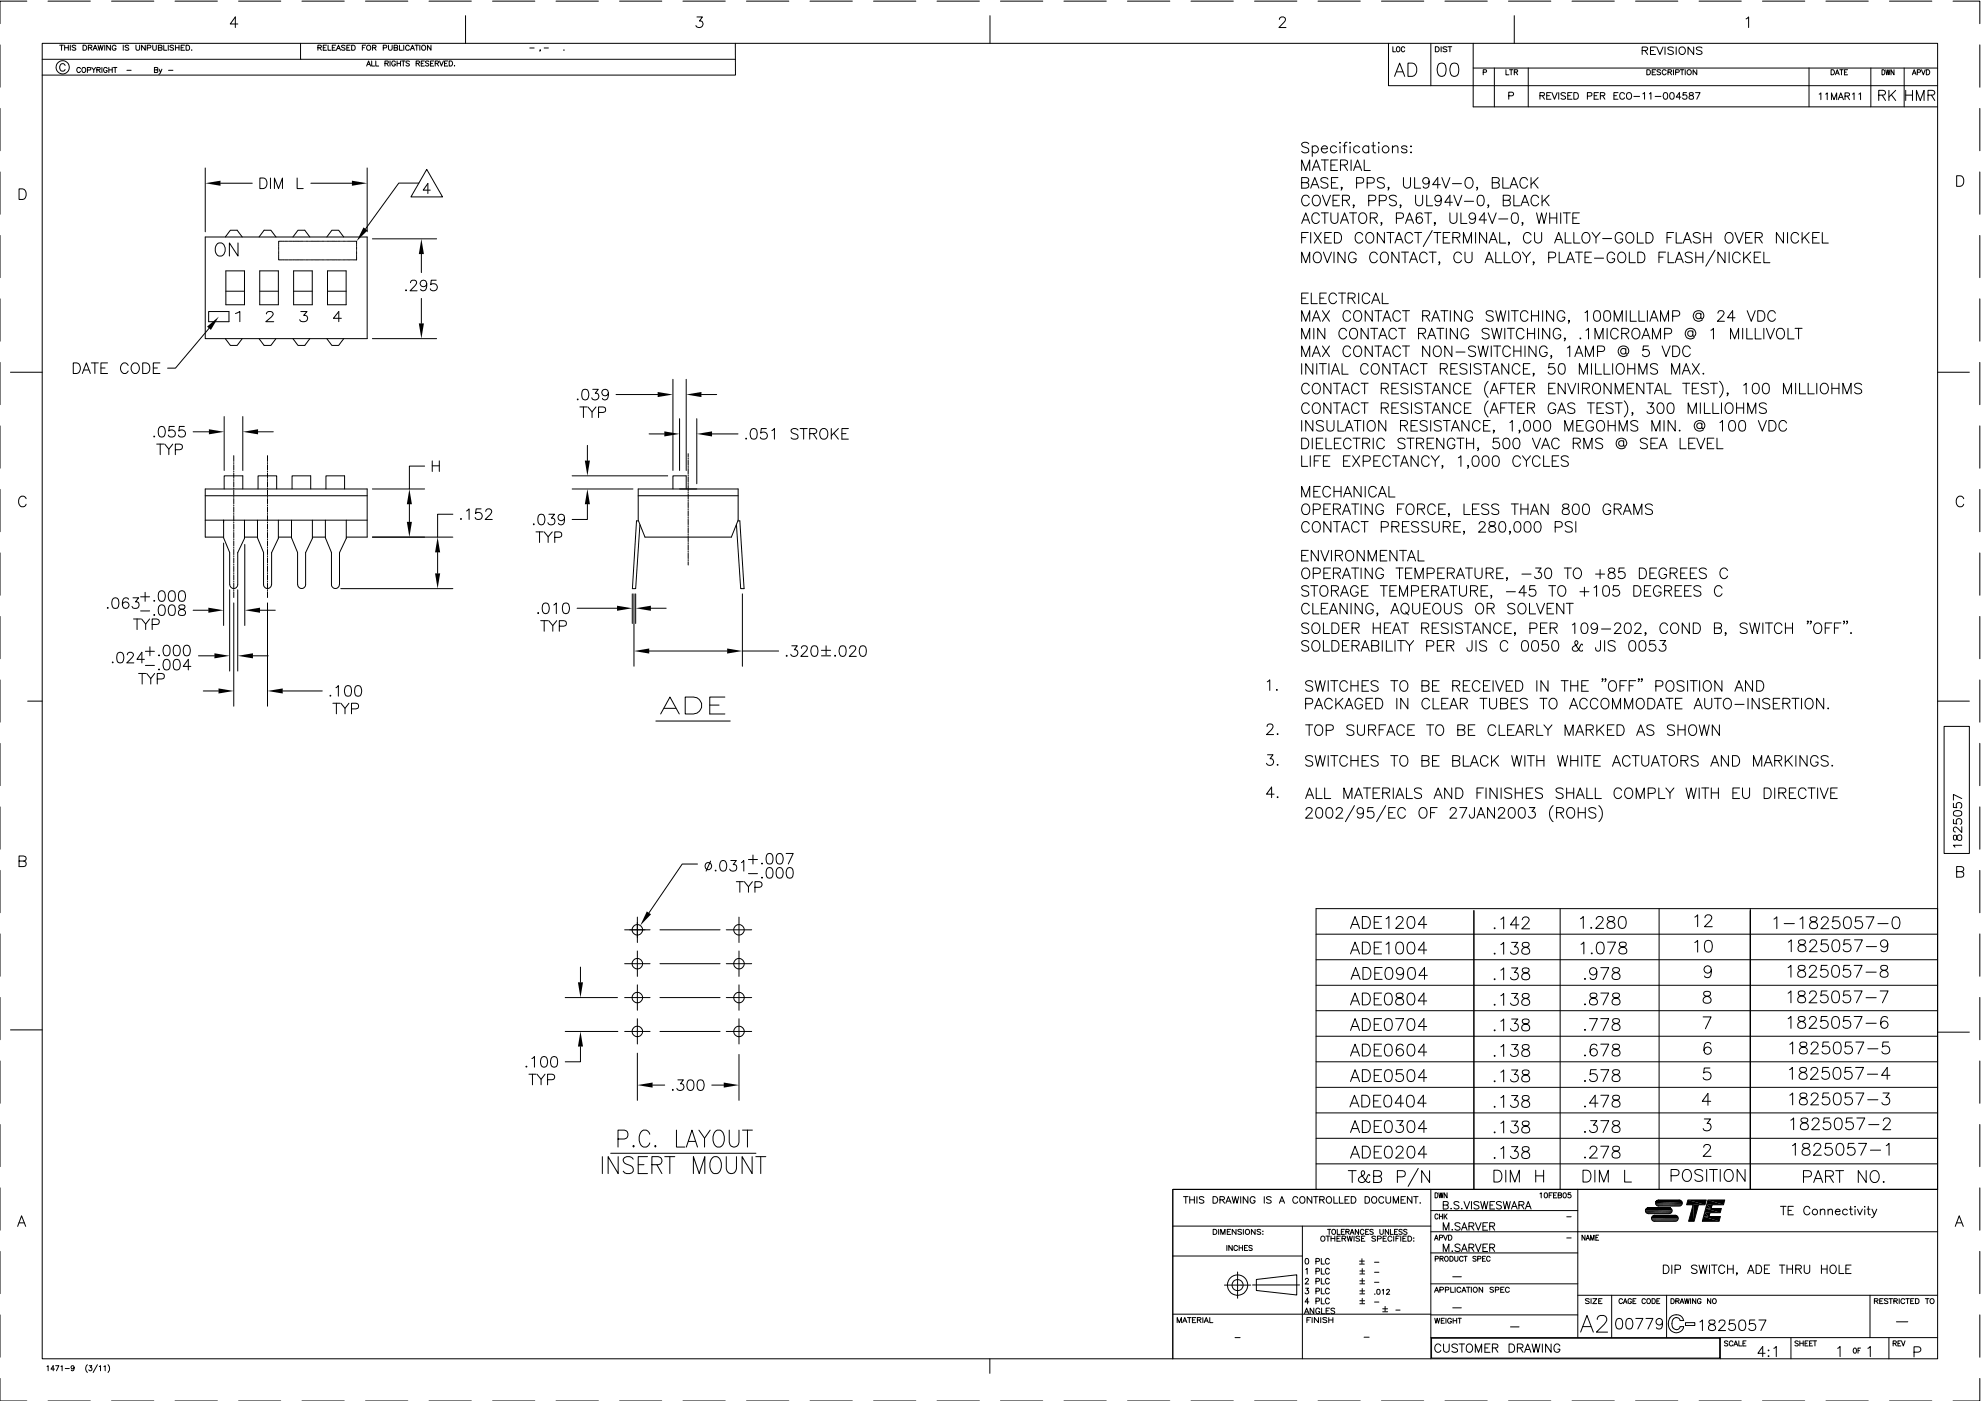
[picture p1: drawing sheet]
<svg xmlns="http://www.w3.org/2000/svg" width="594mm" height="420mm" viewBox="0 0 594 420" stroke-linecap="round" stroke-linejoin="round" font-family="sans-serif">
<g fill="none" stroke="#000" stroke-width=".3">
<path d="M0 13.5v12.7M8 .3h-8v6.8M12.7 13h568.4v394.5h-568.4zM12.7 17.8h207.9M14.4 .3h12.7M17.9 13.5h1.1M18.5 13.5v1.6M19.4 14.3h1.1M19.4 13.5v1.6M19.5 19.6a.83 .83 0 0 0-.9-.5 .83 .83 0 0 0-.7 .8v.6a.83 .83 0 0 0 .7 .8 .83 .83 0 0 0 .9-.5M20.5 13.5v1.6M21.1 13.5v1.6"/>
<path d="M22.7 13.8l-.3-.3-.6 .1-.1 .5 .9 .3 .1 .5-.3 .2-.8-.2M24.9 13.5h.5a.8 .8 0 0 1 .6 .8 .8 .8 0 0 1-.6 .8h-.5zM26.5 14.3l.9-.1 .2-.4-.4-.3h-.7v1.6M27.1 14.3l.5 .8M27.9 15.1l.6-1.6 .7 1.6M28.2 14.6h.7M29.4 13.5l.4 1.6 .3-1.6 .4 1.6 .4-1.6M31.4 13.5v1.6M33.1 13.5v1.6l-1.1-1.6v1.6M33.4 .3h12.7M34.8 13.9a.59 .59 0 0 0-.7-.4 .59 .59 0 0 0-.4 .6v.4a.57 .57 0 0 0 .5 .6 .57 .57 0 0 0 .6-.6h-.4M37 13.5v1.6"/>
<path d="M38.6 13.8l-.4-.3-.7 .3 .2 .3 .8 .4-.1 .5-.9-.1M40.8 13.5v1.1l.4 .5 .6-.2 .1-1.4M43.6 13.5v1.6l-1.1-1.6v1.6M44.2 14.4l.9-.1 .2-.5-.4-.3h-.7v1.6M45.8 13.5v1.1l.5 .5 .5-.2 .1-1.4M47.5 14.3l1-.2 .1-.3-.4-.3h-.7v1.6l1-.2 .1-.3-.4-.3M49.1 13.5v1.6h.9M50.5 13.5v1.6M52.1 13.8l-.4-.3-.6 .1v.5l.8 .3 .2 .5-.4 .2-.7-.2M52.5 .3h12.7M52.6 14.3h1.1M52.6 13.5v1.6"/>
<path d="M53.7 13.5v1.6M54.3 14.3h.6M55.3 13.5h-1v1.6h1M55.8 13.5h.5a.82 .82 0 0 1 .6 .8 .82 .82 0 0 1-.6 .8h-.5zM57.5 14.9h.1M71.3 7.2h-2.3l1.6-2.1v3.2M71.5 .3h12.7M90.1 13v4.8M90.6 .3h12.7M95.3 14.3l.9-.1 .2-.4-.4-.3h-.7v1.6M95.8 14.3l.6 .8M96.9 14.3h.6"/>
<path d="M97.9 13.5h-1v1.6h1M98.4 13.5v1.6h.9M99.7 14.3h.6M100.7 13.5h-1v1.6h1M100.9 15.1l.6-1.6 .6 1.6M101.1 14.6h.8M103.5 13.8l-.4-.3-.7 .3 .2 .3 .8 .4-.1 .5-.9-.1M104 14.3h.6M105 13.5h-1v1.6h1M105.5 13.5h.5a.82 .82 0 0 1 .5 .8 .82 .82 0 0 1-.5 .8h-.5zM108.7 14.3h.6M109.6 .3h12.7"/>
<path d="M109.6 13.5h-.9v1.6M109.9 19.8l.6-1.5 .6 1.5M110.2 19.3h.7M111.5 18.3v1.5h.9M111.7 14.3l.9-.1 .2-.4-.4-.3h-.7v1.6M112.3 14.3l.5 .8M112.7 18.3v1.5h.9M114.9 14.4l.9-.1 .2-.5-.4-.3h-.7v1.6M115.4 19l.9-.1 .1-.5-1-.1v1.5M116 19l.5 .8M116.5 13.5v1.1l.5 .5 .5-.2 .1-1.4M117 18.3v1.5"/>
<path d="M118.2 14.3l.9-.1 .2-.4-.4-.3h-.7v1.6l.9-.1 .2-.4-.4-.3M118.6 18.6a.57 .57 0 0 0-.7-.3 .57 .57 0 0 0-.4 .5v.4a.55 .55 0 0 0 .5 .6 .55 .55 0 0 0 .6-.6h-.4M119.1 18.3v1.5M119.1 19h1M119.8 13.5v1.6h.9M120.1 18.3v1.5M120.4 18.3h1.1M120.9 18.3v1.5M121.1 13.5v1.6M122.8 13.9a.59 .59 0 0 0-.7-.4 .59 .59 0 0 0-.5 .6v.4a.6 .6 0 0 0 .5 .6 .6 .6 0 0 0 .7-.4M122.8 18.5l-.9-.2-.1 .5 .8 .3 .2 .5-.4 .2-.6-.2M123.1 15.1l.6-1.6 .6 1.6"/>
<path d="M123.3 14.6h.8M124.5 13.5h1M124.8 19l.8-.1 .1-.5-.9-.1v1.5M125 13.5v1.6M125.3 19l.5 .8M125.9 13.5v1.6M126.3 19h.6M127.3 18.3h-1v1.5h1M128.6 18.5l-.3-.2-.7 .2 .1 .3 .9 .4-.1 .5-.5 .1-.4-.2M128.7 .3h12.7M129.1 19h.6M129.2 13.5v1.6l-1-1.6v1.6"/>
<path d="M130.1 18.3h-1v1.5h1M130.5 19l.9-.1v-.5l-.9-.1v1.5M131 19l.5 .8M131.8 18.3l.6 1.5 .6-1.5M133.3 19h.6M134.3 18.3h-1v1.5h1M134.7 18.3h.5a.81 .81 0 0 1 .5 .8 .81 .81 0 0 1-.5 .7h-.5zM136.3 19.6v.2zM139.6 4.7v8.3M147.7 .3h12.7M158.9 14.4h1.3M162.1 15h-.2h.2l-.2 .4"/>
<path d="M163.2 14.4h1.3M166.8 .3h12.7M169.1 14.9h.1M185.8 .3h12.7M204.8 .3h12.7M209 5.1h1.7l-.9 1.2a1.01 1.01 0 0 1 1.1 1.2 1.01 1.01 0 0 1-1.4 .8l-.7-.3-.1-.3M220.5 13l.1 9.5h-207.9M223.9 .3h12.7M242.9 .3h12.7M262 .3h12.7M281 .3h12.7M296.9 4.7v8.3"/>
<path d="M300 .3h12.7M319.1 .3h12.7M338.1 .3h12.7M357.2 .3h12.7M376.2 .3h12.7M383.7 5.8l.3-.6a1.04 1.04 0 0 1 1.4 .2 1.01 1.01 0 0 1-.4 1.3l-1.5 1.6h2.2M395.3 .3h12.6M414.3 .3h12.7M416.4 13v12.7h164.7M417.7 14v1.5h.8M419 14.1a.69 .69 0 0 1 .8 .7 .69 .69 0 0 1-.8 .7l-.2-.6zM421.3 14.4a.52 .52 0 0 0-.7-.4 .52 .52 0 0 0-.4 .6v.3a.53 .53 0 0 0 .4 .6 .53 .53 0 0 0 .7-.3"/>
<path d="M422.2 18.9h1.3a2.13 2.13 0 0 1 1.4 2 2.13 2.13 0 0 1-1.4 2h-1.3zM429.1 13v12.7M430.4 14h.6a.8 .8 0 0 1 .6 .8 .8 .8 0 0 1-.6 .7h-.6zM431.6 19.1a1.36 1.36 0 0 1 1.9 .5 3.5 3.5 0 0 1-.4 3.1 1.27 1.27 0 0 1-1.9-.6 3.2 3.2 0 0 1 .4-3zM432.2 14v1.5M433.3 .3h12.7M433.9 14.2l-.4-.2-.8 .2 .2 .4 1 .5-.4 .4-.8-.2M434.2 14h1.2M434.8 14v1.5M435.4 19.1a1.36 1.36 0 0 1 1.9 .5 3.5 3.5 0 0 1-.4 3.1 1.26 1.26 0 0 1-1.9-.6 3.2 3.2 0 0 1 .4-3zM441.8 13v19h139.3M452.4 .3h12.7"/>
<path d="M454.1 4.7v8.3M471.4 .3h12.7M490.5 .3h12.7M492.5 15.2l1.4-.2 .2-.5-.2-.3-1.4-.1v2.2M493.3 15.2l.8 1.1M495 15.2h.9M496.5 14.1h-1.5v2.2h1.5M496.8 14.1l1 2.2 .9-2.2M499.3 14.1v2.2M501.8 14.4l-.6-.3-1 .3 .2 .5 1.3 .6 .1 .5a1.12 1.12 0 0 1-1.6 0M502.7 14.1v2.2M503.7 14.4a1.05 1.05 0 0 1 1.5 .1 1.05 1.05 0 0 1 0 1.4 1.05 1.05 0 0 1-1.5 .1l-.2-.5z"/>
<path d="M507.9 14.1v2.2l-1.7-2.2v2.2M509.5 .3h12.7M510.4 14.4l-.6-.3-1.1 .3 .3 .5 1.3 .6 .1 .5a1.18 1.18 0 0 1-1.7 0M523.6 5.7l.8-.6v3.2M528.5 .3h12.7M547.6 .3h12.7M566.6 .3h12.7M585.7 .3h8v6.8M593.7 13.5v12.7M0 32.5v12.7M24.1 20.6a.57 .57 0 0 0-.6-.4 .57 .57 0 0 0-.5 .6v.4a.56 .56 0 0 0 .5 .6 .56 .56 0 0 0 .6-.4M24.7 20.4l.1-.1a.72 .72 0 0 1 .9 .7 .72 .72 0 0 1-.9 .7l-.2-.5z"/>
<path d="M26.2 21h.9l.1-.6-1-.2v1.6M27.5 20.2l.6 .8v.8M28.7 20.2l-.6 .8M29 21l.9-.1 .2-.4-.2-.2-.9-.1v1.6M29.5 21l.6 .8M30.6 20.2v1.6M32.1 20.6a.55 .55 0 0 0-.6-.4 .55 .55 0 0 0-.4 .6v.4a.53 .53 0 0 0 .5 .6 .53 .53 0 0 0 .5-.6h-.3M32.6 20.2v1.6M32.6 21h1.1M33.7 20.2v1.6M34 20.2h1.1M34.5 20.2v1.6"/>
<path d="M38.1 21.1h1.2M46.3 21l.9-.1 .1-.5-1-.2v1.6l1-.2v-.5l-.3-.1M47.7 20.7l.4 1.1 .5-1.1M48.1 21.8l-.5 .5M50.5 21.1h1.4M418.2 22.9l1.5-4 1.6 4M418.8 21.5h1.9M441.8 20.4h139.3M444.8 21.7l.8-.1 .2-.4-.2-.2-.8-.1v1.5M448.1 20.4v11.6M451.6 20.9v1.5h.9M452.5 28.7h1.2l.2-.3-.1-.6-1.3-.2v2.2"/>
<path d="M452.7 20.9h1M453.2 20.9v1.5M454.1 21.6l.9-.1 .1-.5-1-.1v1.5M454.6 21.6l.5 .8M458.3 20.4v11.6M461.8 28.7l1.2-.1 .1-.7-1.3-.1v2M462.5 28.7l.7 1.1M463.8 28.7h.9M465.1 27.8h-1.3v2h1.3M465.4 27.8l.8 2 .8-2M467.4 27.8v2M469.5 28l-.5-.2-.9 .2 .1 .4 1.2 .6 .1 .5-.5 .3-.9-.3"/>
<path d="M470.2 28.7h.7M471.4 27.8h-1.2v2h1.2M472 27.8h.6a1.05 1.05 0 0 1 .8 1 1.05 1.05 0 0 1-.8 1h-.6zM476 28.8l1.2-.1 .1-.8-1.3-.1v2M478.1 28.7h.8M479.3 27.8h-1.2v2h1.2M479.9 28.7l1.2-.1 .2-.4-.5-.4h-.9v2M480.6 28.7l.7 1.1M484 28.7h.8M485.2 27.8h-1.2v2h1.2M487.2 28.2a.74 .74 0 0 0-.9-.4 .74 .74 0 0 0-.6 .7 .84 .84 0 0 0 .3 1.1 .84 .84 0 0 0 1.1-.1l.1-.2M487.9 28a.84 .84 0 0 1 1.1-.1 .84 .84 0 0 1 .3 1.1 .76 .76 0 0 1-.8 .8 .76 .76 0 0 1-.7-.8z"/>
<path d="M490 28.9h1.7M492.7 28.2l.5-.4v2M493.9 20.9h.5a.79 .79 0 0 1 .5 .8 .79 .79 0 0 1-.5 .7h-.5zM494.6 28.2l.5-.4v2M495.5 21.6h.6M496.4 28.9h1.7M496.5 20.9h-1v1.5h1M498 21.1l-.9-.1-.1 .4 .8 .4 .2 .4-.4 .2-.7-.2M499.1 27.9a.68 .68 0 0 1 .9 .3l.1 .4a.85 .85 0 0 1-.7 1.2 1.25 1.25 0 0 1-.3-1.9zM499.7 21.3a.62 .62 0 0 0-.7-.4 .62 .62 0 0 0-.5 .6v.3a.61 .61 0 0 0 .5 .6 .61 .61 0 0 0 .7-.3M500.2 21.6l.9-.1 .2-.3-.2-.2-.9-.1v1.5M500.8 21.6l.5 .8"/>
<path d="M501 27.9l.3-.1a1.03 1.03 0 0 1 .8 1 1.03 1.03 0 0 1-.8 1 1.25 1.25 0 0 1-.3-1.9zM501.9 20.9v1.5M502.5 21.7l.9-.1 .2-.4-.2-.2-.9-.1v1.5M503.9 20.9h1.1M504.1 29.1h-1.4l.9-1.3v2M504.4 20.9v1.5M505.4 20.9v1.5M505.8 27.8h-1l-.1 .8a.71 .71 0 0 1 1.1 0 .71 .71 0 0 1-.2 1.1 .71 .71 0 0 1-1-.3M506.7 27.9v.5l1.1 .5 .1 .5-.2 .3-1.1-.1v-.7l1.2-.7-.1-.3zM508.5 27.8h1.3l-1 2M508.8 20.9v1.5l-1.1-1.5v1.5M542.5 20.4v11.6"/>
<path d="M545.6 28.2l.5-.3v2M547.5 28.2l.5-.3v2M549.1 20.9h.5a.81 .81 0 0 1 .6 .8 .81 .81 0 0 1-.6 .7h-.5zM549.2 29.9v-2l.8 2 .8-2v2M550.4 22.4l.6-1.5 .6 1.5M550.6 21.9h.7M551.3 29.9l.7-2 .8 2M551.6 29.2h.9M551.7 20.9h1M552.2 20.9v1.5M553.1 21.6h.6M553.3 28.8l1.1-.1 .3-.3-.1-.4-1.3-.1v2"/>
<path d="M554 28.8l.7 1.1M554.1 20.9h-1v1.5h1M555.5 28.2l.5-.3v2M557.4 28.2l.6-.3v2M561 20.4v11.6M563.4 28.5h1.3a.8 .8 0 0 0 .7-.9l-.2-.4-.5-.1h-1.3v3M564.4 20.9a.77 .77 0 0 1 .9 .8 .77 .77 0 0 1-.9 .7zM564.4 28.5l1 1.6M565.5 20.9l.3 1.5 .4-1.5 .3 1.5 .3-1.5M566.5 27.1v3M567.2 28.4l1.3 1.7M568 20.9v1.5l-.9-1.5v1.5"/>
<path d="M568.5 27.1l-2 2M571 20.4v11.6M571.5 27.1v3M571.5 28.5h2M573.5 22.4l.5-1.5 .6 1.5M573.5 27.1v3M573.7 21.9h.7M574.7 30.1v-3l1.2 3 1.1-3v3M575 21.7l.8-.1v-.6l-.8-.1v1.5M576.2 20.9l.6 1.5 .5-1.5M577.7 20.9h.5a.81 .81 0 0 1 .5 .8 .81 .81 0 0 1-.5 .7h-.5zM578.2 28.5h1.3a.8 .8 0 0 0 .7-.9l-.3-.4-.4-.1h-1.3v3"/>
<path d="M579.2 28.5l1 1.6M593.7 32.5v12.7M0 51.6v12.7M5.7 56.6h1.1a1.7 1.7 0 0 1 1.1 1.6 1.7 1.7 0 0 1-1.1 1.6h-1.1zM61.6 50.4v19.1M66.1 54.9h9.5M77.9 53.4h1.1a1.69 1.69 0 0 1 1.1 1.6 1.69 1.69 0 0 1-1.1 1.6h-1.1zM81.1 53.4v3.2M82.3 56.6v-3.2l1.2 3.2 1.2-3.2v3.2M89.1 53.4v3.2h1.8M93.2 54.9h12.3M110.1 50.4v19.1"/>
<path d="M125.6 54.9h-6l-10 13.7M128 50.8l4.7 8.3h-9.5zM129 57h-2.1l1.4-2v3M390.4 51.1v-3.1l1.2 3.1 1.2-3.1v3.1M390.4 54.8l1.8-.2 .3-.5-.3-.7-1.8-.1v3.1l1.8-.1a.82 .82 0 0 0 .3-.9 .82 .82 0 0 0-.8-.6M392.5 43.1a1.19 1.19 0 0 0-1.2-.5 1.19 1.19 0 0 0-.9 .8l.3 .5 1.2 .4a.76 .76 0 0 1 .6 .6 .76 .76 0 0 1-.3 .8 1.42 1.42 0 0 1-1.8-.3M392.6 59.3a1.18 1.18 0 0 0-1.3-.8 1.18 1.18 0 0 0-.9 1.2 1.39 1.39 0 0 0 .3 1.6 1.39 1.39 0 0 0 1.5 .3l.4-.6M393.1 56.4l1.2-3.1 1.2 3.1M393.5 44.2a1.01 1.01 0 0 1 1.5-.2 1.01 1.01 0 0 1 0 1.5 1.01 1.01 0 0 1-1.5-.1M393.5 51.1l1.3-3.1 1.1 3.1M393.5 43.7v3.2M393.5 55.4h1.6"/>
<path d="M394 50.1h1.5M394.1 58.7a1.54 1.54 0 0 1 1.8 .7 1.54 1.54 0 0 1-.3 1.9 1.17 1.17 0 0 1-1.3 .4 1.17 1.17 0 0 1-.8-1.2v-.8zM396.2 44.6h1.9a.97 .97 0 0 0-1.4-.8 .97 .97 0 0 0-.3 1.6 .94 .94 0 0 0 1.7 0M396.2 48h2.2M396.6 58.5l1.2 3.2 1.2-3.2M397.3 48v3.1M398.2 53.7a1.19 1.19 0 0 0-1.1-.5 1.19 1.19 0 0 0-1 .8l.3 .4 1.2 .5a.79 .79 0 0 1 .3 1.4 1.42 1.42 0 0 1-1.8-.3M399.1 49.5h1.2M399.3 54.8h1.2M400.8 44.2a1.01 1.01 0 0 0-1.5-.2 1.01 1.01 0 0 0 0 1.5 1.01 1.01 0 0 0 1.5-.1M401.1 48h-2v3.1h2M401.2 53.3h-1.9v3.1h1.9"/>
<path d="M401.7 58.5h-1.9v3.2h1.9M401.9 42.7v.3l-.2-.2zM401.9 43.9v1.9M402 49.5h1.4l.6-.3a.74 .74 0 0 0-.2-1.1l-1.8-.1v3.1M402.5 56.3l-.2 .1-.1-.1h.3l-.3 .7M402.8 43.7h1M403.1 49.5l1 1.6M404 42.7l-.6 .1-.2 .5v2.5M404.7 42.8l.2-.1 .1 .1zM404.9 43.9v1.9M405.2 48v3.1M405.9 51.1l1.2-3.1 1.2 3.1"/>
<path d="M406.4 50.1h1.5M406.8 54.9l1.8-.1a.85 .85 0 0 0 .3-.9 .85 .85 0 0 0-.7-.6h-1.4v3.1M407.8 44.2a1.01 1.01 0 0 0-1.5-.2 1.01 1.01 0 0 0 0 1.5 1.01 1.01 0 0 0 1.5-.1M409.1 48v3.1h1.8M410 54.9l1.8-.1a.85 .85 0 0 0 .3-.9 .85 .85 0 0 0-.7-.6h-1.4v3.1M410.5 44.2a1.01 1.01 0 0 0-1.5-.2 1.01 1.01 0 0 0 0 1.5 1.01 1.01 0 0 0 1.5-.1M410.5 43.7v2.1M411.4 43.7h1M411.8 42.7v2.6l.2 .4 .6 .1M413.5 42.7l.1 .1-.1 .2zM413.5 43.9v1.9M415.2 53.7a1.19 1.19 0 0 0-1.2-.5 1.19 1.19 0 0 0-1 .8l.3 .4 1.2 .5a.78 .78 0 0 1 .6 .6 .78 .78 0 0 1-.2 .8 1.42 1.42 0 0 1-1.9-.3"/>
<path d="M416.5 56.3l-.2 .1-.1-.1h.3l-.3 .7M417.6 44.3l.7-.6 .8 .2 .1 1.9M417.6 43.7v2.1M418.8 59a1.19 1.19 0 0 0-1.2-.5 1.19 1.19 0 0 0-1 .8 2.24 2.24 0 0 0 1.9 1.1l.3 .9a1.36 1.36 0 0 1-2.2 0M420.9 53.3v2.2a1.06 1.06 0 0 0 1 .9 1.06 1.06 0 0 0 1.1-.9v-2.2M421.9 44.2a.94 .94 0 0 0-1.6 0l.2 .3a1.38 1.38 0 0 1 1.4 .9 .94 .94 0 0 1-1.6 0M423 43.9l.2-.2 .1 .2zM423 45.7h.3l-.1 .1zM424.2 53.3v3.1h1.8M424.5 58.5v2.3a1.06 1.06 0 0 0 1.1 .9 1.06 1.06 0 0 0 1-.9v-2.3M427.9 58.5v3.2h1.7M428.6 54.3a.98 .98 0 0 1-1.4 .8 .98 .98 0 0 1-.3-1.5 .98 .98 0 0 1 1.6 .1 3 3 0 0 1-.3 2.6 .9 .9 0 0 1-1.4-.3"/>
<path d="M431.9 55.4h-2.3l1.6-2.1v3.1M432.2 59.6a.98 .98 0 0 1-1.4 .8 .98 .98 0 0 1-.3-1.6 .98 .98 0 0 1 1.6 .2 2.85 2.85 0 0 1-.3 2.6 .91 .91 0 0 1-1.4-.3M432.4 53.3l1.2 3.1 1.2-3.1M435.6 55.1h2.7M436 58.5l1.2 3.2 1.2-3.2M439.9 53.4a1.54 1.54 0 0 1 1.8 .7 1.54 1.54 0 0 1-.2 1.9l-.3 .3a1.46 1.46 0 0 1-1.7-.5 1.46 1.46 0 0 1 0-1.8zM443.1 56.3l-.1 .1-.2-.1h.3l-.3 .7M443.4 58.7a1.08 1.08 0 0 1 1.5 .4 2.48 2.48 0 0 1-.3 2.5 1.02 1.02 0 0 1-1.5-.5 2.91 2.91 0 0 1 .3-2.4zM447.5 54.8h1.4a.86 .86 0 0 0 .7-1l-.3-.4-1.8-.1v3.1h1.4a.85 .85 0 0 0 .7-.6 .85 .85 0 0 0-.3-.9l-.4-.1M450.7 53.3v3.1h1.8M452.8 56.4l1.2-3.1 1.2 3.1M453.2 55.4h1.5"/>
<path d="M454 58.5v3.2h1.8M458.1 54a1.17 1.17 0 0 0-1.3-.8 1.17 1.17 0 0 0-1 1.2 1.39 1.39 0 0 0 .3 1.6 1.39 1.39 0 0 0 1.5 .3l.5-.6M459.1 53.3v3.1M459.9 54.6l1.4 1.8M461.3 53.3l-2.2 2.1M461.4 59.3a1.15 1.15 0 0 0-1.3-.8 1.15 1.15 0 0 0-1 1.2 1.38 1.38 0 0 0 .3 1.5 1.38 1.38 0 0 0 1.5 .4l.5-.6M462.4 58.5v3.2M463.2 59.9l1.4 1.8M464.6 58.5l-2.2 2.2M586.8 52.7h1a1.69 1.69 0 0 1 1.1 1.6 1.69 1.69 0 0 1-1.1 1.6h-1zM593.7 51.6v12.7M0 70.6v12.7"/>
<path d="M61.6 71.1h48.5v30.5h-48.5zM65.3 73a1.81 1.81 0 0 1 2.1 .7 1.81 1.81 0 0 1-.1 2.2 1.41 1.41 0 0 1-1.6 .9 1.41 1.41 0 0 1-1.1-1.5 2.43 2.43 0 0 1 .7-2.3zM67.6 71.1l1.5-2.1h2l1.5 2.1M71.4 72.9v3.9l-2.6-3.9v3.9M77.7 71.1l1.5-2.1h2l1.6 2.1M83.6 77.1v.8h.9M83.6 73.3v.2M83.6 73.6v.2M83.6 74v.8M83.6 74.9v.2M83.6 75.2v.2M83.6 75.5v.8"/>
<path d="M83.6 76.5v.2M83.6 76.8v.2M84.5 72.3h-.9v.9M84.7 72.3h.2M84.7 77.9h.2M85 72.3h.2M85 77.9h.2M85.3 72.3h.8M85.3 77.9h.8M86.3 72.3h.1M86.3 77.9h.1M86.6 72.3h.2"/>
<path d="M86.6 77.9h.2M86.9 72.3h.8M86.9 77.9h.8M87.8 71.1l1.6-2.1h2l1.5 2.1M87.9 72.3h.2M87.9 77.9h.2M88.2 72.3h.1M88.2 77.9h.1M88.5 72.3h.8M88.5 77.9h.8M89.5 72.3h.1M89.5 77.9h.1"/>
<path d="M89.8 72.3h.1M89.8 77.9h.1M90.1 72.3h.8M90.1 77.9h.8M91.1 72.3h.1M91.1 77.9h.1M91.4 72.3h.1M91.4 77.9h.1M91.7 72.3h.8M91.7 77.9h.8M92.6 72.3h.2M92.6 77.9h.2"/>
<path d="M93 72.3h.1M93 77.9h.1M93.3 72.3h.8M93.3 77.9h.8M94.2 72.3h.2M94.2 77.9h.2M94.5 72.3h.2M94.5 77.9h.2M94.9 72.3h.7M94.9 77.9h.7M95.8 72.3h.2M95.8 77.9h.2"/>
<path d="M96.1 72.3h.2M96.1 77.9h.2M96.4 72.3h.8M96.4 77.9h.8M97.4 72.3h.1M97.4 77.9h.1M97.7 72.3h.2M97.7 77.9h.2M98 71.1l1.5-2.1h2.1l1.5 2.1M98 72.3h.8M98 77.9h.8M99 72.3h.1"/>
<path d="M99 77.9h.1M99.3 72.3h.1M99.3 77.9h.1M99.6 72.3h.8M99.6 77.9h.8M100.6 72.3h.1M100.6 77.9h.1M100.9 72.3h.1M100.9 77.9h.1M101.2 72.3h.8M101.2 77.9h.8M102.2 72.3h.1"/>
<path d="M102.2 77.9h.1M102.5 72.3h.1M102.5 77.9h.1M102.8 72.3h.8M102.8 77.9h.8M103.8 72.3h.1M103.8 77.9h.1M104.1 72.3h.1M104.1 77.9h.1M104.4 72.3h.8M104.4 77.9h.8M105.3 72.3h.2"/>
<path d="M105.3 77.9h.2M105.7 72.3h.1M105.7 77.9h.1M106 72.3h.9v.9M106.9 73.3v.2M106.9 73.6v.2M106.9 74v.8M106.9 74.9v.2M106.9 75.2v.2M106.9 75.5v.8M106.9 76.5v.2M106.9 76.8v.2"/>
<path d="M106.9 77.1v.8h-.9M111.7 71.6h19.2M126.4 76.2v5.5M390.4 67l1.2-3.2 1.2 3.2M390.4 78.8v-3.2l1.2 3.2 1.2-3.2v3.2M390.4 71.2h1.2M390.8 66h1.5M392.3 69.7h-1.9v3.2M393.1 69.7v3.2M394.1 76.1a1.17 1.17 0 0 1 1.4-.5 1.17 1.17 0 0 1 .7 1.2 1.38 1.38 0 0 1-.2 1.5 1.38 1.38 0 0 1-1.5 .4 1.95 1.95 0 0 1-.4-2.6zM394.1 69.7l2.1 3.2M395.6 64.6a1.15 1.15 0 0 0-1.3-.8 1.15 1.15 0 0 0-.9 1.2 1.38 1.38 0 0 0 .3 1.5 1.38 1.38 0 0 0 1.5 .3l.4-.5"/>
<path d="M396.2 63.8h2.2M396.2 69.7l-2.1 3.2M396.9 75.6l1.2 3.2 1.2-3.2M397.3 63.8v3.2M397.3 71.2h1.2M399.1 63.8v2.3a1.07 1.07 0 0 0 1.1 .9 1.07 1.07 0 0 0 1-.9v-2.3M399.3 69.7h-2v3.2h2M399.8 60.1h1.1M400 75.6v3.2M400.2 69.7h1a1.7 1.7 0 0 1 1.1 1.6 1.7 1.7 0 0 1-1.1 1.6h-1zM402 67l1.2-3.2 1.2 3.2M402.5 66h1.5"/>
<path d="M402.6 60.1h1.4a.78 .78 0 0 0 .7-.6 .78 .78 0 0 0-.3-.8l-1.8-.2v3.2M403.4 75.6v3.2l-2.2-3.2v3.2M403.6 60.1l1.1 1.6M404.7 63.8h2.1M405.8 63.8v3.2M406.1 61.6l-.2 .1-.1-.1h.3l-.3 .7M406.7 76.4a1.18 1.18 0 0 0-1.3-.8 1.18 1.18 0 0 0-1 1.2v.8a1.15 1.15 0 0 0 1.2 1.2 1.15 1.15 0 0 0 1.1-1.2h-.8M408.1 64a1.54 1.54 0 0 1 1.7 .6 1.54 1.54 0 0 1-.2 1.9 1.16 1.16 0 0 1-1.4 .5 1.16 1.16 0 0 1-.7-1.2 1.9 1.9 0 0 1 .6-1.8zM408.6 70.5a1.15 1.15 0 0 0-1.3-.8 1.15 1.15 0 0 0-.9 1.3 1.3 1.3 0 0 0 .4 1.6 1.3 1.3 0 0 0 1.7-.2l.1-.3M410.2 69.9a1.44 1.44 0 0 1 1.7 .5 1.44 1.44 0 0 1-.1 1.7 1.15 1.15 0 0 1-1.3 .8 1.15 1.15 0 0 1-.9-1.2 1.77 1.77 0 0 1 .6-1.8zM410.5 60.2h1.3a.83 .83 0 0 0 .8-.8 .83 .83 0 0 0-.8-.9h-1.3v3.2M410.9 65.4h1.4a.86 .86 0 0 0 .7-1l-.3-.4-1.8-.2v3.2"/>
<path d="M412 65.4l1 1.6M413 76.4a1.18 1.18 0 0 0-1.3-.8 1.18 1.18 0 0 0-.9 1.2v.8a1.18 1.18 0 0 0 .9 1.2 1.18 1.18 0 0 0 1.3-.8M413.6 60.2h1.4a.83 .83 0 0 0 .8-.8 .83 .83 0 0 0-.8-.9h-1.4v3.2M414.4 66.8l-.2 .2-.1-.2h.3l-.3 .8M414.5 75.8a1.46 1.46 0 0 1 1.7 .5 1.46 1.46 0 0 1 0 1.7 1.18 1.18 0 0 1-1.3 .8 1.18 1.18 0 0 1-1-1.2 2.07 2.07 0 0 1 .6-1.8zM415.2 69.7v3.2l-2.2-3.2v3.2M415.9 69.7h2.1M417 69.7v3.2M418.3 72.9l1.2-3.2 1.3 3.2M418.8 65.5l1.8-.1a.85 .85 0 0 0 .3-1 .85 .85 0 0 0-.8-.6h-1.3v3.2M418.8 71.8h1.5M419.5 75.6v3.2l-2.1-3.2v3.2"/>
<path d="M420.1 61.6l-.1 .1-.2-.1h.3l-.3 .7M420.3 75.6h2.1M421.3 75.6v3.2M421.5 67l1.2-3.2 1.2 3.2M421.9 66h1.6M422.7 78.8l1.2-3.2 1.2 3.2M423.2 77.7h1.5M423.6 70.5a1.17 1.17 0 0 0-1.3-.8 1.17 1.17 0 0 0-1 1.3 1.37 1.37 0 0 0 .4 1.4 1.37 1.37 0 0 0 1.5 .3l.4-.6M424.2 69.7h2.1M425.3 69.7v3.2M426.5 64.3a.94 .94 0 0 0-1.4-.3 2.61 2.61 0 0 0 0 2.8 .98 .98 0 0 0 1.5-.4 .98 .98 0 0 0-.7-1.3 .98 .98 0 0 0-1.2 .9M427.2 63.8h2.1"/>
<path d="M428 76.4a1.15 1.15 0 0 0-1.3-.8 1.15 1.15 0 0 0-1 1.2 1.38 1.38 0 0 0 .3 1.5 1.38 1.38 0 0 0 1.5 .4l.5-.7M428.3 63.8v3.2M428.6 75.6h2.1M429.5 69.1l-2.7 4.9M429.6 75.6v3.2M430 69.7h2.1M430.4 66.8l-.1 .2-.2-.2h.3l-.3 .8M431 69.7v3.2M431.8 78.7h-.3l.1-.2 .2 .2-.3 .7M432.8 71.2h1.2M434.8 63.8v2.3a1.06 1.06 0 0 0 1.1 .9 1.06 1.06 0 0 0 1-.9v-2.3M434.8 69.7h-2v3.2h2"/>
<path d="M435.6 60.7h-2.3l1.5-2.2v3.2M435.7 71.2h1.3l.7-.2a.74 .74 0 0 0-.2-1.1l-1.8-.2v3.2M436.8 71.2l1 1.7M438.1 63.8v3.2h1.8M438.3 76.4a1.18 1.18 0 0 0-1.4-.8 1.18 1.18 0 0 0-.9 1.2 1.39 1.39 0 0 0 .3 1.6 1.39 1.39 0 0 0 1.5 .3l.5-.7M438.9 72.9v-3.2l1.2 3.2 1.2-3.2v3.2M439.2 60.4h2.7M439.3 75.6v2.3a1.07 1.07 0 0 0 1.1 .9 1.07 1.07 0 0 0 1.1-.9v-2.3M442.5 64.9a1 1 0 0 1-1.3 .9 1 1 0 0 1-.5-1.6 1 1 0 0 1 1.6 .1 2.69 2.69 0 0 1-.3 2.5 .89 .89 0 0 1-1.3-.3M442.5 69.7v3.2M445.4 78.8l1.2-3.2 1.2 3.2M445.8 66h-2.2l1.5-2.2v3.2"/>
<path d="M445.8 69.7v3.2l-2.1-3.2v3.2M445.8 77.7h1.5M446.3 63.8l1.2 3.2 1.2-3.2M446.4 61.6l-.1 .1-.2-.1h.3l-.3 .7M446.6 72.9l1.2-3.2 1.2 3.2M447 71.8h1.6M448.6 75.6v3.2h1.8M449.5 65.7h2.7M449.7 69.7v3.2h1.9M450.8 60.1l1.8-.2 .3-.5-.3-.7-1.8-.2v3.2l1.8-.1a.82 .82 0 0 0 .3-1 .82 .82 0 0 0-.7-.5M451.1 75.6v3.2h1.8M452.6 72.7l-.1 .2-.2-.2h.3l-.3 .8"/>
<path d="M453.7 64a1.08 1.08 0 0 1 1.5 .4 2.8 2.8 0 0 1-.3 2.4 1.02 1.02 0 0 1-1.5-.4 2.58 2.58 0 0 1 .3-2.4zM454.2 75.8a1.52 1.52 0 0 1 1.8 .7 1.52 1.52 0 0 1-.4 1.9 1.19 1.19 0 0 1-1.3 .3 1.19 1.19 0 0 1-.8-1.1 1.91 1.91 0 0 1 .7-1.8zM456.1 61.7l1.2-3.2 1.2 3.2M456.6 75.6l1.2 1.5v1.7M456.6 60.7h1.5M456.7 66.8l-.1 .2-.2-.2h.3l-.3 .8M459 75.6l-1.2 1.5M459.1 70.5a1.18 1.18 0 0 0-1.3-.8 1.18 1.18 0 0 0-.9 1.3 1.38 1.38 0 0 0 .3 1.5 1.38 1.38 0 0 0 1.5 .2l.4-.6M460 78.7h-.3l.2-.2 .1 .2-.3 .7M460.2 69.7v2.3a1.07 1.07 0 0 0 1.1 .9 1.07 1.07 0 0 0 1-.9v-2.3M460.8 63.8l.8 3.2 .7-3.2 .7 3.2 .8-3.2M464.4 77.3h1.4a.85 .85 0 0 0 .7-.8 .85 .85 0 0 0-.7-.9h-1.4v3.2"/>
<path d="M464.7 63.8v3.2M464.7 65.4h2.2M466.2 72.9l1.2-3.2 1.2 3.2M466.7 71.8h1.5M466.9 63.8v3.2M467.6 75.6v3.2h1.8M468 63.8v3.2M468.8 63.8h2.1M469.4 69.7v3.2h1.8M469.7 78.8l1.2-3.2 1.2 3.2M469.9 63.8v3.2M470.2 77.7h1.5"/>
<path d="M471.7 65.4h1.2M472 69.7v3.2h1.8M472.4 75.6h2.2M473.5 75.6v3.2M473.6 63.8h-1.9v3.2h1.9M475 69.9a1.46 1.46 0 0 1 1.7 .5 1.46 1.46 0 0 1 0 1.7 1.18 1.18 0 0 1-1.4 .8 1.18 1.18 0 0 1-.9-1.2 2.05 2.05 0 0 1 .6-1.8zM475.3 77.1h1.2M477.3 75.6h-2v3.2h2M477.4 69.7l1.2 1.5v1.7M478.2 77.4h2.7M479.8 69.7l-1.2 1.5M480.6 71.5h2.7"/>
<path d="M484.2 76.4a1.15 1.15 0 0 0-1.3-.8 1.15 1.15 0 0 0-.9 1.2 1.38 1.38 0 0 0 .2 1.5 1.38 1.38 0 0 0 1.5 .4l.4-.3 .1-.8h-.8M485.4 76.1a1.17 1.17 0 0 1 1.4-.4 1.17 1.17 0 0 1 .8 1.1 1.39 1.39 0 0 1-.3 1.6 1.39 1.39 0 0 1-1.6 .3 2.01 2.01 0 0 1-.3-2.6zM486.6 70.5a1.15 1.15 0 0 0-1.3-.8 1.15 1.15 0 0 0-.9 1.3 1.3 1.3 0 0 0 .4 1.6 1.3 1.3 0 0 0 1.7-.2l.1-.7h-.7M488.1 69.9a1.44 1.44 0 0 1 1.7 .5 1.44 1.44 0 0 1 0 1.7 1.15 1.15 0 0 1-1.3 .8 1.15 1.15 0 0 1-.9-1.2 1.76 1.76 0 0 1 .5-1.8zM488.6 75.6v3.2h1.8M491 69.7v3.2h1.8M491.2 75.6h1a1.7 1.7 0 0 1 1.1 1.6 1.7 1.7 0 0 1-1.1 1.6h-1zM493.6 69.7h1.1a1.7 1.7 0 0 1 1.1 1.6 1.7 1.7 0 0 1-1.1 1.6h-1.1zM497.5 77.1h1.2M499.5 75.6h-2v3.2M499.9 71.2h1.2M500.3 75.6v3.2h1.7"/>
<path d="M501.9 69.7h-2v3.2M502.4 78.8l1.2-3.2 1.2 3.2M502.7 69.7v3.2h1.8M502.8 77.7h1.5M504.8 72.9l1.2-3.2 1.2 3.2M505.2 71.8h1.5M507.5 76.1a1.19 1.19 0 0 0-1.2-.5 1.19 1.19 0 0 0-.9 .8l.3 .4 1.2 .5a.79 .79 0 0 1 .3 1.4 1.58 1.58 0 0 1-1.8-.3M508.5 77.1h2.2M508.5 75.6v3.2M509.9 70.2a1.19 1.19 0 0 0-1.1-.5 1.19 1.19 0 0 0-1 .8l.3 .5 1.2 .4a.76 .76 0 0 1 .6 .6 .76 .76 0 0 1-.3 .7 1.42 1.42 0 0 1-1.8-.3M510.7 75.6v3.2M511 71.2h2.1"/>
<path d="M511 69.7v3.2M513.1 69.7v3.2M514.3 75l-2.7 4.8M517.3 75.6v3.2l-2.1-3.2v3.2M517.9 69.9a1.46 1.46 0 0 1 1.7 .5 1.46 1.46 0 0 1 0 1.7 1.18 1.18 0 0 1-1.3 .8 1.18 1.18 0 0 1-1-1.2 2.05 2.05 0 0 1 .6-1.8zM518.5 75.6v3.2M520.3 69.7l1.2 3.2 1.3-3.2M521.8 76.4a1.16 1.16 0 0 0-1.3-.8 1.16 1.16 0 0 0-.9 1.2 1.38 1.38 0 0 0 .3 1.5 1.38 1.38 0 0 0 1.5 .4l.4-.7M522.9 75.6v3.2M523.5 71.2h1.2M523.7 77l1.3 1.8M525 75.6l-2.1 2.1"/>
<path d="M525.5 69.7h-2v3.2h2M526.1 77.1h1.2M526.4 71.2h1.3l.7-.2a.74 .74 0 0 0-.2-1.1l-1.8-.2v3.2M527.4 71.2l1.1 1.7M528 75.6h-1.9v3.2h1.9M529 75.6v3.2h1.8M534.8 69.7v3.2l-2.1-3.2v3.2M536.1 69.7v3.2M539.4 70.5a1.15 1.15 0 0 0-1.4-.8 1.15 1.15 0 0 0-.9 1.3 1.3 1.3 0 0 0 .4 1.6 1.3 1.3 0 0 0 1.7-.2l.2-.3M540.4 69.7v3.2M541.2 71.1l1.3 1.8M542.5 69.7l-2.1 2.1"/>
<path d="M543.6 71.2h1.2M545.6 69.7h-2v3.2h2M546.5 69.7v3.2h1.8M593.7 70.6v12.7M0 89.6v12.7M62.6 93.4h6.1v3.1h-6.1zM62.7 98.5l-10.1 11.9h-2.4M67.7 81.2h5.6v10.2h-5.6zM67.7 87.3h5.6M70.6 94l1.3-.6v3.1M77.9 81.2h5.6v10.2h-5.6zM77.9 87.3h5.6"/>
<path d="M79.9 94.1l.2-.4a1.21 1.21 0 0 1 1.6 0l.2 .6-.5 .7-1.7 1.5h2.4M88.1 81.2h5.5v10.2h-5.5zM88.1 87.3h5.5M90.2 93.4h1.9l-1 1.2a1.03 1.03 0 0 1 1.2 1.2 1.03 1.03 0 0 1-1.6 .7l-.5-.1-.3-.5M98.2 81.2h5.6v10.2h-5.6zM98.2 87.3h5.6M102.4 95.5h-2.4l1.6-2.1v3.1M121.6 87h.3l-.1 .2zM123.1 84.8l.2-.5a1.02 1.02 0 0 1 1.5 0 1.01 1.01 0 0 1-.3 1.4l-1.5 1.5h2.1M126.4 89.5v7.5M128 85.1a1 1 0 0 1-1.4 .9 1 1 0 0 1-.4-1.6 1 1 0 0 1 1.6 .1 2.67 2.67 0 0 1-.3 2.5 .9 .9 0 0 1-1.3-.3M130.8 84h-1.5l-.1 1.4a1.13 1.13 0 0 1 1.7-.1 1.13 1.13 0 0 1-.2 1.7 1.13 1.13 0 0 1-1.7-.4"/>
<path d="M390.4 96.4v-3.2l1.2 3.2 1.2-3.2v3.2M390.4 89.4h1.2M392.3 87.9h-1.9v3.2h1.9M393.2 87.9v3.2h1.9M393.5 96.4l1.3-3.2 1.1 3.2M394 95.3h1.5M394 98.5v3.1M395.8 89.4h1.2M396.6 93.2l2.1 3.2M397.3 98.5v3.1l-2.1-3.1v3.1M397.8 87.9h-2v3.2h2M398.7 93.2l-2.1 3.2"/>
<path d="M400.8 88.6a1.18 1.18 0 0 0-1.3-.7 1.18 1.18 0 0 0-1 1.2 1.38 1.38 0 0 0 .3 1.5 1.38 1.38 0 0 0 1.5 .3l.5-.6M401.4 87.9h2.1M402.5 87.9v3.2M403.8 99.2a1.18 1.18 0 0 0-1.3-.7 1.18 1.18 0 0 0-1 1.2 1.41 1.41 0 0 0 .3 1.5 1.41 1.41 0 0 0 1.6 .3l.4-.6M404.3 89.4h1.3a.8 .8 0 0 0 .8-.9l-.8-.6h-1.3v3.2M405 98.9a1.16 1.16 0 0 1 1.3-.4 1.16 1.16 0 0 1 .8 1.2 1.37 1.37 0 0 1-.3 1.5 1.37 1.37 0 0 1-1.5 .3 1.91 1.91 0 0 1-.3-2.6zM405 93.9a1.15 1.15 0 0 0-1.3-.7 1.15 1.15 0 0 0-.9 1.2 1.39 1.39 0 0 0 .3 1.5 1.39 1.39 0 0 0 1.5 .3l.4-.6M405.3 89.4l1.1 1.7M406.5 93.3a1.54 1.54 0 0 1 1.8 .7 1.54 1.54 0 0 1-.2 1.9l-.3 .3a1.46 1.46 0 0 1-1.7-.5 1.46 1.46 0 0 1 0-1.8zM407.5 87.9v3.2M410.3 98.5v3.1l-2.1-3.1v3.1M410.8 88.6a1.15 1.15 0 0 0-1.4-.7 1.15 1.15 0 0 0-.9 1.2 1.3 1.3 0 0 0 .4 1.7 1.3 1.3 0 0 0 1.7-.2l.2-.3"/>
<path d="M411.1 98.5h2.1M411.4 91.1l1.2-3.2 1.2 3.2M411.5 93.2v3.2l-2.1-3.2v3.2M411.8 90h1.5M412.1 98.5v3.1M412.3 93.2h2.1M413.3 93.2v3.2M414.5 87.9v3.2h1.8M414.7 96.4l1.2-3.2 1.2 3.2M415.2 95.3h1.4M418.8 99.2a1.15 1.15 0 0 0-1.3-.7 1.15 1.15 0 0 0-1 1.2 1.39 1.39 0 0 0 .3 1.5 1.39 1.39 0 0 0 1.5 .3l.5-.6M419.4 98.5h2.1"/>
<path d="M420 93.9a1.18 1.18 0 0 0-1.3-.7 1.18 1.18 0 0 0-1 1.2 1.41 1.41 0 0 0 .3 1.5 1.41 1.41 0 0 0 1.5 .3l.5-.6M420.5 98.5v3.1M420.6 93.2h2.1M421.6 93.2v3.2M425.4 100h1.4a.78 .78 0 0 0 .6-1.2l-.6-.3h-1.4v3.1M426.5 100l1 1.6M426.6 94.7h1.4a.86 .86 0 0 0 .8-.9l-.3-.5-1.9-.1v3.2M427.7 94.7l1.1 1.7M429.3 96.4l1.3-3.2 1.2 3.2M429.8 95.3h1.5M430.9 98.5h2.1M431.9 98.5v3.1"/>
<path d="M432.1 93.2h2.1M433.2 93.2v3.2M433.7 98.5v3.1M434.9 93.2v3.2M437 98.5v3.1l-2.1-3.1v3.1M438.3 93.2v3.2l-2.1-3.2v3.2M440.4 99.2a1.18 1.18 0 0 0-1.3-.7 1.18 1.18 0 0 0-1 1.2 1.39 1.39 0 0 0 .3 1.5 1.39 1.39 0 0 0 1.5 .3l.5-.6v-.5h-.8M441.6 93.9a1.15 1.15 0 0 0-1.3-.7 1.15 1.15 0 0 0-1 1.2 1.39 1.39 0 0 0 .3 1.5 1.39 1.39 0 0 0 1.6 .3l.4-.6v-.5h-.7M446.6 98.9a1.19 1.19 0 0 0-1.2-.5 1.19 1.19 0 0 0-.9 .8l.3 .5 1.2 .4a.81 .81 0 0 1 .6 1.1 1.37 1.37 0 0 1-2.1 0M447.3 98.5l.8 3.1 .8-3.1 .7 3.1 .8-3.1M447.8 93.6a1.19 1.19 0 0 0-1.1-.5 1.19 1.19 0 0 0-1 .8l.3 .5 1.2 .4a.79 .79 0 0 1 .3 1.4 1.42 1.42 0 0 1-1.8-.3M448.6 93.2l.7 3.2 .7-3.2 .8 3.2 .8-3.2"/>
<path d="M451.3 98.5v3.1M452 98.5h2.2M452.5 93.2v3.2M453.1 98.5v3.1M453.2 93.2h2.1M454.3 93.2v3.2M457 99.2a1.18 1.18 0 0 0-1.3-.7 1.18 1.18 0 0 0-1 1.2 1.39 1.39 0 0 0 .3 1.5 1.39 1.39 0 0 0 1.6 .3l.4-.6M458.1 98.5v3.1M458.1 100h2.1M458.2 93.9a1.15 1.15 0 0 0-1.3-.7 1.15 1.15 0 0 0-.9 1.2 1.37 1.37 0 0 0 .3 1.5 1.37 1.37 0 0 0 1.5 .3l.4-.6M459.3 93.2v3.2M459.3 94.7h2.1"/>
<path d="M460.2 98.5v3.1M461.4 93.2v3.2M461.4 98.5v3.1M462.6 93.2v3.2M464.7 98.5v3.1l-2.1-3.1v3.1M465.9 93.2v3.2l-2.1-3.2v3.2M468 99.2a1.15 1.15 0 0 0-1.3-.7 1.15 1.15 0 0 0-.9 1.2 1.37 1.37 0 0 0 .3 1.5 1.37 1.37 0 0 0 1.5 .3l.3-.3 .1-.8h-.7M469.3 93.9a1.18 1.18 0 0 0-1.4-.7 1.18 1.18 0 0 0-.9 1.2 1.39 1.39 0 0 0 .3 1.5 1.39 1.39 0 0 0 1.5 .3l.5-.6v-.5h-.8M470.6 96.2l-.1 .2-.2-.2h.3l-.3 .7M475.3 93.8l.7-.6v3.2M475.6 99.1l.8-.6v3.1M478.3 93.3a1.08 1.08 0 0 1 1.5 .5 2.8 2.8 0 0 1-.2 2.4 1.02 1.02 0 0 1-1.6-.4 2.58 2.58 0 0 1 .3-2.5z"/>
<path d="M481.3 93.3a1.09 1.09 0 0 1 1.6 .5 2.51 2.51 0 0 1-.3 2.4 1.03 1.03 0 0 1-1.6-.4 2.95 2.95 0 0 1 .3-2.5zM482 98.5v3.1M484.1 96.4v-3.2l1.2 3.2 1.2-3.2v3.2M485.3 99.2a1.15 1.15 0 0 0-1.3-.7 1.15 1.15 0 0 0-1 1.2 1.38 1.38 0 0 0 .3 1.5 1.38 1.38 0 0 0 1.5 .3l.5-.6M486.3 100l1.8-.2 .3-.4-.1-.6-.6-.3h-1.4v3.1M487.4 100l1 1.6M487.7 93.2v3.2M488.9 93.2v3.2h1.8M490 98.6a1.54 1.54 0 0 1 1.8 .7 1.54 1.54 0 0 1-.3 1.9 1.16 1.16 0 0 1-1.4 .4 1.16 1.16 0 0 1-.7-1.2 1.9 1.9 0 0 1 .6-1.8zM491.5 93.2v3.2h1.8M494 93.2v3.2M494.8 96.4l1.2-3.2 1.2 3.2"/>
<path d="M495.3 95.3h1.5M498 96.4v-3.2l1.2 3.2 1.2-3.2v3.2M501.6 94.8h1.4a.83 .83 0 0 0 .8-.8 .83 .83 0 0 0-.8-.8h-1.4v3.2M507.7 99.7a.82 .82 0 0 0-1.3-.3 .82 .82 0 0 0 0 1.3 .82 .82 0 0 0 1.3-.3M507.7 99.2l.1 1.7a1.26 1.26 0 0 0 .7-1.5 1.26 1.26 0 0 0-1.3-.9 1.59 1.59 0 0 0-1.7 2 1.59 1.59 0 0 0 2.6 .7M510.1 94.4a.82 .82 0 0 0-1.3-.3 .82 .82 0 0 0 0 1.3 .82 .82 0 0 0 1.3-.3M510.1 93.9v1.5l.4 .2a1.54 1.54 0 0 0-.9-2.5 1.54 1.54 0 0 0-1.8 1.9 1.63 1.63 0 0 0 2.7 .9M513.1 99.1l.7-.6v3.1M515.2 93.9l.3-.6 .3-.1 .9 .1a.71 .71 0 0 1 .1 1.1l-1.8 2h2.1M520.3 95.3h-2.2l1.5-2.1v3.2M522.6 98.5v3.1M523.8 98.5v3.1h1.8"/>
<path d="M524 93.2l1.2 3.2 1.2-3.2M526.4 98.5v3.1h1.8M527.1 93.2h1.1a1.69 1.69 0 0 1 1.1 1.6 1.69 1.69 0 0 1-1.1 1.6h-1.1zM529 98.5v3.1M529.7 98.5l1.2 3.1 1.2-3.1M532.4 93.9a1.18 1.18 0 0 0-1.3-.7 1.18 1.18 0 0 0-1 1.2 1.41 1.41 0 0 0 .4 1.5 1.41 1.41 0 0 0 1.5 .3l.4-.6M533.3 98.6a1.54 1.54 0 0 1 1.8 .7 1.54 1.54 0 0 1-.3 1.9 1.17 1.17 0 0 1-1.3 .4 1.17 1.17 0 0 1-.8-1.2v-.7zM536.2 98.5v3.1h1.8M538.3 98.5h2.1M539.4 98.5v3.1M593.7 89.6v12.7M0 108.7v12.7"/>
<path d="M3.1 111.6h9.6M22 108.8h1a1.7 1.7 0 0 1 1.1 1.6 1.7 1.7 0 0 1-1.1 1.6h-1zM24.7 112l1.2-3.2 1.2 3.2M25.1 111h1.5M27.4 108.8h2.1M28.4 108.8v3.2M30.3 110.4h1.2M32.3 108.8h-2v3.2h2M38.4 109.6a1.18 1.18 0 0 0-1.3-.8 1.18 1.18 0 0 0-.9 1.3 1.29 1.29 0 0 0 .5 1.7 1.29 1.29 0 0 0 1.7-.5M40 109a1.5 1.5 0 0 1 1.7 .7 1.5 1.5 0 0 1-.3 1.8 1.31 1.31 0 0 1-1.7 .2 1.31 1.31 0 0 1-.4-1.6zM42.8 108.8h1.1a1.7 1.7 0 0 1 1.1 1.6 1.7 1.7 0 0 1-1.1 1.6h-1.1zM46 110.4h1.2"/>
<path d="M48 108.8h-2v3.2h2M67.6 101.6l1.5 2h2l1.5-2M77.7 101.6l1.5 2h2l1.6-2M87.8 101.6l1.6 2h2l1.5-2M98 101.6l1.5 2h2.1l1.5-2M111.7 101.6h19.2M173.2 119.6l.2 .2-.2 .1zM174.9 116.9a1.08 1.08 0 0 1 1.5 .4 1.63 1.63 0 0 1-1.1 2.6 1.46 1.46 0 0 1-.8-1.8zM177.8 116.8h1.6l-.9 1.1a1.07 1.07 0 0 1 1 1.6 1.07 1.07 0 0 1-1.9 .1l-.1-.3M182.5 117.8a1 1 0 0 1-1.4 .9 1 1 0 0 1-.4-1.6 1 1 0 0 1 1.6 .1 2.74 2.74 0 0 1-.3 2.6 .9 .9 0 0 1-1.4-.3M184.7 118.3h12.5M201.8 113.7v27.4"/>
<path d="M205.8 113.7v27.4M210.4 118.3h4.5M390.4 101.6v-3.1l1.2 3.1 1.2-3.1v3.1M390.4 106.9v-3.1l1.2 3.1 1.2-3.1v3.1M390.4 109.1v3.1M392.6 115.7a1.18 1.18 0 0 0-1.3-.8 1.18 1.18 0 0 0-.9 1.3 1.38 1.38 0 0 0 .3 1.5 1.38 1.38 0 0 0 1.5 .2l.4-.6M393.5 106.9l1.3-3.1 1.1 3.1M393.7 109.1v3.1l-2.1-3.1v3.1M393.8 115.4a1.3 1.3 0 0 1 1.7-.2 1.3 1.3 0 0 1 .4 1.7 1.21 1.21 0 0 1-1.2 1.3 1.21 1.21 0 0 1-1.2-1.3zM394 105.9h1.5M394.9 109.1v3.1M395.6 109.1h2.2"/>
<path d="M396.6 103.8l2.1 3.1M396.7 109.1v3.1M398.5 109.1v3.1M398.7 103.8l-2.1 3.1M399.1 114.9v3.2l-2.1-3.2v3.2M399.3 112.2l1.2-3.1 1.2 3.1M399.8 111.2h1.4M399.9 114.9h2.1M400.9 114.9v3.2M402.3 118.1l1.2-3.2 1.2 3.2M402.5 109.1v3.1h1.8M402.8 117.1h1.5"/>
<path d="M405 104.5a1.15 1.15 0 0 0-1.3-.8 1.15 1.15 0 0 0-.9 1.2 1.39 1.39 0 0 0 .3 1.6 1.39 1.39 0 0 0 1.5 .3l.4-.6M406.5 103.9a1.54 1.54 0 0 1 1.8 .7 1.54 1.54 0 0 1-.2 1.9l-.3 .3a1.46 1.46 0 0 1-1.7-.5 1.46 1.46 0 0 1 0-1.8zM407.6 115.7a1.15 1.15 0 0 0-1.3-.8 1.15 1.15 0 0 0-1 1.3 1.3 1.3 0 0 0 .4 1.6 1.3 1.3 0 0 0 1.8-.2l.1-.3M408.2 114.9h2.1M409.2 114.9v3.2M410.3 109.8a1.15 1.15 0 0 0-1.3-.8 1.15 1.15 0 0 0-.9 1.2 1.39 1.39 0 0 0 .2 1.6 1.39 1.39 0 0 0 1.6 .3l.4-.6M411.5 103.8v3.1l-2.1-3.1v3.1M411.8 109.2a1.54 1.54 0 0 1 1.8 .7 1.54 1.54 0 0 1-.3 1.9l-.3 .3a1.46 1.46 0 0 1-1.6-.5 1.46 1.46 0 0 1 0-1.8zM412.3 103.8h2.1M413.3 103.8v3.1M413.5 101.6l1.2-3.1 1.2 3.1M413.9 100.6h1.6"/>
<path d="M414.2 116.5h1.4l.6-.3a.74 .74 0 0 0-.1-1.1l-1.9-.2v3.2M414.7 106.9l1.2-3.1 1.2 3.1M415.2 105.9h1.4M415.3 116.5l1 1.6M416.8 109.1v3.1l-2.1-3.1v3.1M417.4 116.5h1.2M417.6 109.1h2.1M418.6 109.1v3.1M419.4 114.9h-2v3.2h2M420 104.5a1.18 1.18 0 0 0-1.3-.7 1.18 1.18 0 0 0-1 1.1 1.41 1.41 0 0 0 .3 1.5 1.41 1.41 0 0 0 1.5 .4l.5-.6M420 112.2l1.2-3.1 1.2 3.1M420.5 111.2h1.4"/>
<path d="M420.6 103.8h2.1M421.6 103.8v3.1M422.2 115.4a1.19 1.19 0 0 0-1.1-.5 1.19 1.19 0 0 0-1 .8l.4 .5 1.1 .4a.76 .76 0 0 1 .6 .6 .76 .76 0 0 1-.3 .7 1.42 1.42 0 0 1-1.8-.3M423.3 114.9v3.2M425.3 109.8a1.18 1.18 0 0 0-1.3-.8 1.18 1.18 0 0 0-1 1.2 1.39 1.39 0 0 0 .3 1.6 1.39 1.39 0 0 0 1.5 .3l.5-.6M425.9 109.1h2.1M426.5 115.4a1.19 1.19 0 0 0-1.2-.5 1.19 1.19 0 0 0-.9 .8l.3 .5 1.2 .4a.76 .76 0 0 1 .6 .6 .76 .76 0 0 1-.3 .7 1.42 1.42 0 0 1-1.8-.3M426.9 109.1v3.1M427.1 114.9h2.1M428.2 101.6l1.1-3.1 1.3 3.1M428.2 114.9v3.2M428.6 100.6h1.5"/>
<path d="M428.8 103.8v3.1l-2.2-3.1v3.1M429.5 118.1l1.2-3.2 1.2 3.2M430 117.1h1.5M430.4 103.9a1.54 1.54 0 0 1 1.8 .7 1.54 1.54 0 0 1-.3 1.9l-.3 .3a1.44 1.44 0 0 1-1.7-.5 1.44 1.44 0 0 1 .1-1.8zM431.9 110.6h1.4a.86 .86 0 0 0 .7-1l-.3-.4-1.8-.1v3.1M433 110.6l1 1.6M434.8 114.9v3.2l-2.1-3.2v3.2M435.1 110.6h1.2M435.4 103.8v3.1l-2.1-3.1v3.1M436.6 105.6h2.7M437 109.1h-1.9v3.1h1.9M438.1 115.7a1.15 1.15 0 0 0-1.3-.8 1.15 1.15 0 0 0-.9 1.3 1.3 1.3 0 0 0 .4 1.6 1.3 1.3 0 0 0 1.7-.2l.1-.3"/>
<path d="M439.2 116.5h1.2M439.9 109.5a1.19 1.19 0 0 0-1.1-.5 1.19 1.19 0 0 0-1 .8l.3 .4 1.2 .5a.82 .82 0 0 1 .6 1.1 1.38 1.38 0 0 1-2.1 0M441 109.1v3.1M441.2 114.9h-2v3.2h2M442.5 104.2a1.19 1.19 0 0 0-1.1-.5 1.19 1.19 0 0 0-1 .8l.3 .4 1.2 .5a.78 .78 0 0 1 .3 1.4 1.42 1.42 0 0 1-1.8-.3M443.3 103.8l.7 3.1 .8-3.1 .7 3.1 .8-3.1M444.2 109.5a1.19 1.19 0 0 0-1.2-.5 1.19 1.19 0 0 0-1 .8l.3 .4 1.3 .5a.81 .81 0 0 1 .6 1.1 1.37 1.37 0 0 1-2.2 0M444.8 109.1h2.1M445.8 109.1v3.1M446.3 114.3a3.2 3.2 0 0 0 0 4.9M446.9 118.1l1.2-3.2 1.2 3.2M447.2 112.2l1.2-3.1 1.2 3.1"/>
<path d="M447.2 103.8v3.1M447.3 117.1h1.6M447.6 111.2h1.6M447.9 103.8h2.1M449 103.8v3.1M450 116.5h1.3M452 114.9h-2v3.2M452.3 114.9h2.1M452.5 109.1v3.1l-2.1-3.1v3.1M452.9 104.5a1.15 1.15 0 0 0-1.3-.8 1.15 1.15 0 0 0-.9 1.2 1.37 1.37 0 0 0 .3 1.6 1.37 1.37 0 0 0 1.5 .3l.4-.6M453.4 114.9v3.2M454 103.8v3.1"/>
<path d="M454 105.3h2.1M455.2 116.5h1.2M455.8 109.8a1.18 1.18 0 0 0-1.3-.8 1.18 1.18 0 0 0-1 1.2 1.41 1.41 0 0 0 .3 1.5 1.41 1.41 0 0 0 1.5 .4l.5-.6M456.1 103.8v3.1M456.9 110.6h1.2M457.2 114.9h-2v3.2h2M457.3 103.8v3.1M458.1 116.5h1.3a.8 .8 0 0 0 .8-1l-.8-.6h-1.3v3.2M458.8 109.1h-1.9v3.1h1.9M459.1 116.5l1.1 1.6M460 112.1l-.1 .1-.2-.1h.3l-.3 .7M460.6 103.8v3.1l-2.1-3.1v3.1"/>
<path d="M464 104.5a1.18 1.18 0 0 0-1.4-.7 1.18 1.18 0 0 0-.9 1.1 1.39 1.39 0 0 0 .3 1.6 1.39 1.39 0 0 0 1.5 .3l.5-.6v-.5h-.8M464.4 116.5h1.2M465.3 106.8l-.1 .1-.2-.1h.3l-.3 .7M466.1 109.1h-1.5l-.2 1.3a1.11 1.11 0 0 1 1.7 0 1.11 1.11 0 0 1-.2 1.7 1.11 1.11 0 0 1-1.6-.5M466.4 114.9h-2v3.2h2M467.7 109.2a1.08 1.08 0 0 1 1.6 .4 2.83 2.83 0 0 1-.3 2.5 1.01 1.01 0 0 1-1.6-.5 2.51 2.51 0 0 1 .3-2.4zM469.4 101.5l-.1 .1-.2-.1h.3l-.3 .7M469.4 114.9v3.2l-2.1-3.2v3.2M470 104.4l.7-.6v3.1M470.2 114.9l1.2 3.2 1.2-3.2M472.3 106.9l1.2-3.1 1.2 3.1M472.7 105.9h1.6"/>
<path d="M473.3 114.9v3.2M473.6 112.2v-3.1l1.3 3.1 1.1-3.1v3.1M473.9 101.3l.2 .2-.2 .1zM474.6 116.5l1.8-.2a.73 .73 0 0 0 0-1.2l-1.8-.2v3.2M475.4 106.9v-3.1l1.3 3.1 1.2-3.1v3.1M475.6 116.5l1.1 1.6M477.3 109.1v3.1M478.2 115.1a1.46 1.46 0 0 1 1.6 .5 1.46 1.46 0 0 1 0 1.7 1.18 1.18 0 0 1-1.3 .8 1.18 1.18 0 0 1-.9-1.2 2.05 2.05 0 0 1 .6-1.8zM478.3 101.6v-3.1l1.3 3.1 1.1-3.1v3.1M478.5 109.1v3.1h1.8M479.1 105.4h1.3a.83 .83 0 0 0 .8-.8 .83 .83 0 0 0-.8-.8h-1.3v3.1M481 109.1v3.1h1.9"/>
<path d="M483.2 114.9v3.2l-2.2-3.2v3.2M483.6 109.1v3.1M484.4 118.1v-3.2l1.2 3.2 1.2-3.2v3.2M485.3 109.2a1.54 1.54 0 0 1 1.8 .7 1.54 1.54 0 0 1-.3 1.9l-.3 .3a1.46 1.46 0 0 1-1.7-.5 1.46 1.46 0 0 1 0-1.8zM487.6 104.9a.82 .82 0 0 0-1.3-.2 .82 .82 0 0 0 0 1.3 .82 .82 0 0 0 1.3-.3M487.6 104.5v1.5l.4 .2a1.54 1.54 0 0 0-.9-2.5 1.54 1.54 0 0 0-1.8 1.9 1.63 1.63 0 0 0 2.7 .9M488 116.5h1.2M488.1 110.6h2.2M488.1 109.1v3.1M490 114.9h-2v3.2h2M490.3 109.1v3.1M491.5 112.2v-3.1l1.2 3.1 1.2-3.1v3.1"/>
<path d="M492.4 101.6l1.2-3.1 1.2 3.1M492.8 100.6h1.5M493 114.9v3.2l-2.1-3.2v3.2M493.7 114.9h2.2M494.3 103.8h-1.5l-.1 1.3a1.13 1.13 0 0 1 1.7 0 1.13 1.13 0 0 1-.2 1.6 1.13 1.13 0 0 1-1.7-.4M494.8 114.9v3.2M495.6 101.6v-3.1l1.2 3.1 1.2-3.1v3.1M496.1 118.1l1.3-3.2 1.2 3.2M496.6 117.1h1.5M497.1 109.5a1.19 1.19 0 0 0-1.2-.5 1.19 1.19 0 0 0-.9 .8l.3 .4 1.1 .5a.78 .78 0 0 1 .6 .6 .78 .78 0 0 1-.2 .8 1.42 1.42 0 0 1-1.8-.3M498.4 103.8l1.2 3.1 1.2-3.1M499.2 100.1h1.3a.83 .83 0 0 0 .8-.8 .83 .83 0 0 0-.8-.8h-1.3v3.1"/>
<path d="M499.3 114.9v3.2h1.8M501.3 112.2v-3.1l1.2 3.1 1.2-3.1v3.1M501.6 103.8h1.1a1.69 1.69 0 0 1 1.1 1.5 1.69 1.69 0 0 1-1.1 1.6h-1.1zM504.5 112.2l1.2-3.1 1.2 3.1M504.6 114.9h2.1M504.9 111.2h1.5M505.7 114.9v3.2M506.9 104.5a1.18 1.18 0 0 0-1.3-.7 1.18 1.18 0 0 0-1 1.1 1.39 1.39 0 0 0 .3 1.6 1.39 1.39 0 0 0 1.5 .3l.5-.6M507.5 109.1l2.1 3.1M507.5 116.5h1.2M509.4 114.9h-1.9v3.2h1.9M509.6 109.1l-2.1 3.1"/>
<path d="M510.7 112.1h.3l-.2 .1zM512.3 115.4a1.19 1.19 0 0 0-1.1-.5 1.19 1.19 0 0 0-1 .8l.3 .5 1.2 .4a.76 .76 0 0 1 .6 .6 .76 .76 0 0 1-.3 .7 1.42 1.42 0 0 1-1.8-.3M512.9 114.9h2.1M514 114.9v3.2M515.7 114.3a3.2 3.2 0 0 1 0 4.9M518.2 117.9l-.1 .2-.2-.2h.3l-.3 .8M519 101.6v-3.1l1.2 3.1 1.2-3.1v3.1M522.9 115.5l.8-.6v3.2M526 115.1a.99 .99 0 0 1 1.4 .4 2.48 2.48 0 0 1-.3 2.4 1.02 1.02 0 0 1-1.5-.4 2.66 2.66 0 0 1 .4-2.4zM529 115.1a1.02 1.02 0 0 1 1.5 .4 2.66 2.66 0 0 1-.4 2.4 .99 .99 0 0 1-1.4-.4 2.48 2.48 0 0 1 .3-2.4zM534.8 118.1v-3.2l1.3 3.2 1.2-3.2v3.2M538.5 114.9v3.2"/>
<path d="M539.7 114.9v3.2h1.8M542.2 114.9v3.2h1.9M544.8 114.9v3.2M546.2 115.4a1.17 1.17 0 0 1 1.3-.4 1.17 1.17 0 0 1 .8 1.2 1.37 1.37 0 0 1-.3 1.5 1.37 1.37 0 0 1-1.5 .2 1.96 1.96 0 0 1-.3-2.5zM549.4 116.5h2.1M549.4 114.9v3.2M551.5 114.9v3.2M552.7 118.1v-3.2l1.2 3.2 1.2-3.2v3.2M558.3 115.4a1.18 1.18 0 0 0-1.2-.5 1.18 1.18 0 0 0-.9 .8l.6 .6a1.65 1.65 0 0 1 1.5 .9v.4a1.37 1.37 0 0 1-2.1 0M581.1 111.6h9.5M593.7 108.7v12.7M0 127.7v12.7"/>
<path d="M46.2 130.8l.2 .1-.2 .2zM47 133.2h2.1M47.9 128.1a.97 .97 0 0 1 1.5 .4 2.52 2.52 0 0 1-.3 2.4 1.08 1.08 0 0 1-1.5-.4 2.7 2.7 0 0 1 .3-2.4zM48 133.2v3.2M49.4 133.2l1.2 1.5v1.7M51.8 133.2l-1.2 1.5M52.3 127.9h-1.5l-.2 1.4a1.11 1.11 0 0 1 1.7 0 1.11 1.11 0 0 1-.2 1.6 1.11 1.11 0 0 1-1.6-.4M52.6 134.9l1.8-.2a.86 .86 0 0 0 .3-.9 .86 .86 0 0 0-.8-.6h-1.3v3.2M55.3 127.9h-1.5l-.2 1.4a1.12 1.12 0 0 1 1.7-.1 1.12 1.12 0 0 1-.1 1.7 1.12 1.12 0 0 1-1.7-.4M57.9 129.5h4.8M67.2 124.9v16.2M70.1 136.7v1.7"/>
<path d="M70.1 138.7v.3M70.1 139.4v1.5M72.8 124.9v16.2M77.4 129.5h4.6M80.2 136.7v1.7M80.2 138.7v.3M80.2 139.4v1.5M127.3 139.8h-4.5v6.8M129.6 138.2v3.2M129.6 139.7h2.1M131.7 138.2v3.2M173.9 122h2.1"/>
<path d="M175 122v3.2M176.1 133.6v4.5M176.3 122l1.2 1.5v1.7M178.7 122l-1.2 1.5M179.5 123.7l1.8-.2a.82 .82 0 0 0 .3-.9 .82 .82 0 0 0-.8-.6h-1.3v3.2M194.6 130.1h4.6M203.8 125.6v15.5M206.4 136.1v.9M206.4 137.3v.4M206.4 138v1.6M206.4 139.9v.3M209 125.6v19.5"/>
<path d="M213.5 130.1h7.8M223.6 131.6l.2-.2 .1 .2zM225.4 128.7a1.01 1.01 0 0 1 1.5 .5 2.86 2.86 0 0 1-.2 2.4 1.08 1.08 0 0 1-1.6-.5 2.52 2.52 0 0 1 .3-2.4zM229.8 128.5h-1.5l-.2 1.4a1.12 1.12 0 0 1 1.7-.1 1.12 1.12 0 0 1-.1 1.7 1.12 1.12 0 0 1-1.7-.4M231.5 129.2l.7-.7v3.2M239.3 129a1.15 1.15 0 0 0-1.1-.5 1.15 1.15 0 0 0-1 .8l.3 .5 1.2 .4a.82 .82 0 0 1 .6 1.1 1.4 1.4 0 0 1-2.1 0M239.9 128.5h2.2M241 128.5v3.2M242.8 130h1.4a.79 .79 0 0 0 .7-.8l-.7-.7h-1.4v3.2M243.9 130l1 1.7M246.1 129l.3-.3a1.48 1.48 0 0 1 1.7 .5 1.48 1.48 0 0 1 0 1.8 1.18 1.18 0 0 1-1.3 .7 1.18 1.18 0 0 1-1-1.2zM249.3 128.5v3.2"/>
<path d="M250.1 129.9l1.3 1.8M251.4 128.5l-2.1 2.1M252.5 130h1.2M254.4 128.5h-1.9v3.2h1.9M390.4 131.4h1a1.7 1.7 0 0 1 1.1 1.6 1.7 1.7 0 0 1-1.1 1.6h-1zM390.4 136.7v3.2h1.8M390.4 126.1v3.2M392.6 121.6a1.18 1.18 0 0 0-1.3-.8 1.18 1.18 0 0 0-.9 1.2v.8a1.18 1.18 0 0 0 .9 1.2 1.18 1.18 0 0 0 1.3-.8M392.9 136.7v3.2M393.5 131.4v3.2M393.7 126.1v3.2l-2.1-3.2v3.2M393.8 121.3a1.17 1.17 0 0 1 1.4-.4 1.17 1.17 0 0 1 .7 1.1 1.39 1.39 0 0 1-.3 1.6 1.39 1.39 0 0 1-1.5 .3l-.3-.3a2.14 2.14 0 0 1 0-2.3z"/>
<path d="M394.1 138.2h1.3M394.8 132.9h1.1M396.1 136.7h-2v3.2M396.7 131.4h-1.9v3.2h1.9M396.9 126.6a1.19 1.19 0 0 0-1.2-.5 1.19 1.19 0 0 0-.9 .8l.3 .4 1.1 .5a.77 .77 0 0 1 .6 .6 .77 .77 0 0 1-.2 .8 1.57 1.57 0 0 1-1.8-.3M396.9 138.2h1.2M397.6 131.4v3.2h1.8M397.9 126.1v2.3a1.07 1.07 0 0 0 1.1 .9 1.07 1.07 0 0 0 1-.9v-2.3M398.8 136.7h-1.9v3.2h1.9M399.1 120.8v3.2l-2.1-3.2v3.2M399.9 120.8h2.1M400.2 132.9h1.2"/>
<path d="M400.9 120.8v3.2M401.2 126.1v3.2h1.9M402.2 131.4h-2v3.2h2M402.3 124l1.2-3.2 1.2 3.2M402.8 122.9h1.5M402.9 138.2h1.2M403.4 129.3l1.2-3.2 1.2 3.2M403.8 128.2h1.5M404.9 136.7h-2v3.2h2M405.2 132.2a1.15 1.15 0 0 0-1.4-.8 1.15 1.15 0 0 0-.9 1.2 1.39 1.39 0 0 0 .3 1.5 1.39 1.39 0 0 0 1.5 .4l.5-.7M405.6 136.7l2.2 3.2M405.8 131.4h2.1"/>
<path d="M406.1 126.1h2.1M406.8 131.4v3.2M407.1 126.1v3.2M407.6 121.6a1.15 1.15 0 0 0-1.3-.8 1.15 1.15 0 0 0-1 1.2 1.37 1.37 0 0 0 .3 1.6 1.37 1.37 0 0 0 1.5 .3l.5-.7M407.8 136.7l-2.2 3.2M408.2 120.8h2.1M408.6 132.9l1.9-.1a.71 .71 0 0 0 0-1.2l-1.9-.2v3.2M408.8 138.3h1.4a.82 .82 0 0 0 .7-.5 .82 .82 0 0 0-.3-.9l-1.8-.2v3.2M408.9 126.1v3.2M409.2 120.8v3.2M409.7 132.9l1.1 1.7M410.3 126.6a1.17 1.17 0 0 1 1.3-.5 1.17 1.17 0 0 1 .8 1.2 1.37 1.37 0 0 1-.3 1.5 1.37 1.37 0 0 1-1.5 .4 1.95 1.95 0 0 1-.3-2.6z"/>
<path d="M411.8 131.4v3.2M412 138.2h1.2M413.9 136.7h-1.9v3.2h1.9M414.2 122.3l1.9-.1a.71 .71 0 0 0 0-1.2l-1.9-.2v3.2M415.2 132.2a1.18 1.18 0 0 0-1.4-.8 1.18 1.18 0 0 0-.9 1.2v.8a1.18 1.18 0 0 0 .9 1.2 1.18 1.18 0 0 0 1.4-.8M415.3 122.3l1 1.7M415.6 126.1v3.2l-2.1-3.2v3.2M417 137.5a1.18 1.18 0 0 0-1.4-.8 1.18 1.18 0 0 0-.9 1.2v.8a1.18 1.18 0 0 0 1 1.2 1.18 1.18 0 0 0 1.3-.8M417.4 122.3h1.2M417.6 136.7h2.1M418.6 136.7v3.2M419.4 120.8h-2v3.2h2"/>
<path d="M420 127.6l1.8-.1a.71 .71 0 0 0 0-1.2l-1.8-.2v3.2M420 139.9l1.2-3.2 1.2 3.2M420.5 138.8h1.4M421 127.6l1.1 1.7M421.3 131.9a1.19 1.19 0 0 0-1.1-.5 1.19 1.19 0 0 0-1 .8l.3 .4 1.5 .6a.76 .76 0 0 1 0 1.3 1.49 1.49 0 0 1-1.8-.4M421.9 131.4h2.2M422.2 121.3a1.19 1.19 0 0 0-1.1-.5 1.19 1.19 0 0 0-1 .8 1.98 1.98 0 0 0 1.8 1 .76 .76 0 0 1 0 1.3 1.58 1.58 0 0 1-1.8-.3M423 131.4v3.2M423.2 127.6h1.2M423.3 120.8v3.2M424.8 132.9l1.8-.1a.71 .71 0 0 0 0-1.2l-1.8-.2v3.2M425.1 126.1h-1.9v3.2h1.9"/>
<path d="M425.3 136.7v3.2l-2.1-3.2v3.2M425.9 132.9l1 1.7M426.5 121.3a1.19 1.19 0 0 0-1.2-.5 1.19 1.19 0 0 0-.9 .8l.3 .4 1.2 .5a.81 .81 0 0 1 .6 1.1 1.43 1.43 0 0 1-2.1 0M427.1 120.8h2.1M428 126.6a1.19 1.19 0 0 0-1.2-.5 1.19 1.19 0 0 0-.9 .8l.3 .4 1.2 .5a.82 .82 0 0 1 .6 1.1 1.46 1.46 0 0 1-2.1 0M428 132.9h1.2M428.2 120.8v3.2M428.6 137.5a1.08 1.08 0 0 0-1.7-.6 1.85 1.85 0 0 0 .3 3l1-.2 .4-.6M429 126.1v3.2M429.2 136.7l1.2 1.5v1.7M429.5 124l1.2-3.2 1.2 3.2M430 131.4h-2v3.2h2"/>
<path d="M430 122.9h1.5M431.6 136.7l-1.2 1.5M432.2 126.6a1.19 1.19 0 0 0-1.1-.5 1.19 1.19 0 0 0-1 .8l.3 .4 1.2 .5a.81 .81 0 0 1 .6 1.1 1.46 1.46 0 0 1-2.1 0M432.7 139.7h-.3l.1-.1 .2 .1-.3 .8M432.8 126.1h2.1M433 131.4v3.2l-2.1-3.2v3.2M433.9 126.1v3.2M434.8 120.8v3.2l-2.1-3.2v3.2M435.2 129.3l1.3-3.2 1.2 3.2M435.7 128.2h1.5M436.3 132.2a1.08 1.08 0 0 0-1.7-.6 1.85 1.85 0 0 0 .3 3h.7a1.05 1.05 0 0 0 .7-1.2h-.7M436.9 131.4h2.1"/>
<path d="M437.3 137.3l.8-.6v3.2M438 131.4v3.2M438.1 121.6a1.15 1.15 0 0 0-1.3-.8 1.15 1.15 0 0 0-.9 1.2 1.39 1.39 0 0 0 .3 1.6 1.39 1.39 0 0 0 1.5 .3l.4-.7M439.2 122.3h1.2M439.8 132.9h2.1M439.8 131.4v3.2M440.4 139.7h-.3l.1-.1 .2 .1-.3 .8M440.5 126.1v3.2l-2.1-3.2v3.2M441.2 120.8h-2v3.2h2M441.9 136.9a.99 .99 0 0 1 1.5 .4 2.58 2.58 0 0 1-.3 2.4 1.09 1.09 0 0 1-1.5-.4 2.66 2.66 0 0 1 .3-2.4zM441.9 131.4v3.2M443.4 134.5h-.3l.2-.2 .1 .2-.3 .7"/>
<path d="M443.9 126.9a1.18 1.18 0 0 0-1.4-.8 1.18 1.18 0 0 0-.9 1.2 1.41 1.41 0 0 0 .3 1.5 1.41 1.41 0 0 0 1.5 .4l.5-.7M444.9 136.9a1.03 1.03 0 0 1 1.5 .4 2.93 2.93 0 0 1-.3 2.4 1.08 1.08 0 0 1-1.5-.4 2.48 2.48 0 0 1 .3-2.4zM444.9 127.6h1.2M446.3 120.2a3.2 3.2 0 0 0 0 4.9M446.9 124l1.2-3.2 1.2 3.2M446.9 126.1h-2v3.2h2M447.3 122.9h1.6M447.9 136.9a1.03 1.03 0 0 1 1.6 .4 2.58 2.58 0 0 1-.3 2.4 1.09 1.09 0 0 1-1.6-.4 2.83 2.83 0 0 1 .3-2.4zM448.1 129.2h-.3l.1-.2 .2 .2-.3 .7M449.5 131.4h-1.6l-.1 1.4a1.12 1.12 0 0 1 1.7 0 1.12 1.12 0 0 1-.2 1.6 1.12 1.12 0 0 1-1.7-.4M450 122.3h1.3M451.1 131.6a1.03 1.03 0 0 1 1.5 .4 2.58 2.58 0 0 1-.3 2.5 1.09 1.09 0 0 1-1.5-.5 2.83 2.83 0 0 1 .3-2.4z"/>
<path d="M452 120.8h-2v3.2M452.3 120.8h2.1M452.8 126.7l.7-.6v3.2M453.4 120.8v3.2M454.2 131.6a.98 .98 0 0 1 1.4 .4 2.58 2.58 0 0 1-.3 2.5 1.03 1.03 0 0 1-1.4-.5 2.48 2.48 0 0 1 .3-2.4zM455.2 122.3h1.2M455.8 129.2h-.3l.1-.2 .2 .2-.3 .7M456 137.5a1.18 1.18 0 0 0-1.4-.8 1.18 1.18 0 0 0-.9 1.2v.8a1.18 1.18 0 0 0 .9 1.2 1.18 1.18 0 0 0 1.4-.8M456.6 136.7l1.2 1.5v1.7M457.2 120.8h-2v3.2h2M457.3 126.3a.96 .96 0 0 1 1.5 .4 2.51 2.51 0 0 1-.3 2.5 1.03 1.03 0 0 1-1.5-.5 2.48 2.48 0 0 1 .3-2.4zM458.1 122.3h1.3a.8 .8 0 0 0 .8-.8l-.2-.4-.6-.3h-1.3v3.2"/>
<path d="M459 136.7l-1.2 1.5M459.1 122.3l1.1 1.7M459.6 131.4l1.2 3.2 1.2-3.2M460.3 126.3a1.01 1.01 0 0 1 1.6 .4 2.86 2.86 0 0 1-.3 2.5 1.08 1.08 0 0 1-1.6-.5 2.48 2.48 0 0 1 .3-2.4zM461.9 137.5a1.18 1.18 0 0 0-1.4-.8 1.18 1.18 0 0 0-.9 1.2 1.41 1.41 0 0 0 .3 1.5 1.41 1.41 0 0 0 1.5 .3l.5-.6M462.3 134.6l1.2-3.2 1.2 3.2M462.7 133.5h1.6M462.9 136.7v3.2h1.8M463.4 126.3a.97 .97 0 0 1 1.5 .4 2.51 2.51 0 0 1-.3 2.5 1.09 1.09 0 0 1-1.6-.5 2.66 2.66 0 0 1 .4-2.4zM465.5 138.2h1.2M466.5 121.6a1.08 1.08 0 0 0-1.6-.6 1.85 1.85 0 0 0 .3 3h.6a.99 .99 0 0 0 .7-1.2h-.7M467.1 124l1.2-3.2 1.3 3.2"/>
<path d="M467.4 136.7h-1.9v3.2h1.9M467.6 132.2a1.08 1.08 0 0 0-1.7-.6 1.85 1.85 0 0 0 .3 3l.9-.1 .5-.7M467.6 122.9h1.5M469.3 129.3v-3.2l1.2 3.2 1.2-3.2v3.2M470.3 137.2a1.19 1.19 0 0 0-1.1-.6 1.19 1.19 0 0 0-1 .9l.3 .4 1.2 .4a.82 .82 0 0 1 .3 1.4 1.49 1.49 0 0 1-1.8-.3M471.8 132.9l1.8-.1a.71 .71 0 0 0 0-1.2l-1.8-.2v3.2M472.3 121.3a1.19 1.19 0 0 0-1.2-.5 1.19 1.19 0 0 0-.9 .8l.3 .4 1.2 .5a.81 .81 0 0 1 .6 1.1 1.46 1.46 0 0 1-2.1 0M472.9 127.6h1.2M472.9 132.9l1 1.7M474.9 126.1h-2v3.2h2M475 134.6v-3.2l1.2 3.2 1.2-3.2v3.2M476 120.8h2.2"/>
<path d="M477.1 120.8v3.2M477.9 126.9a1.15 1.15 0 0 0-1.4-.8 1.15 1.15 0 0 0-.9 1.2 1.39 1.39 0 0 0 .3 1.6 1.39 1.39 0 0 0 1.5 .3l.3-.3 .2-.8h-.8M478.9 122.3h1.2M479.1 126.6a1.17 1.17 0 0 1 1.3-.4 1.17 1.17 0 0 1 .8 1.1v.8a1.21 1.21 0 0 1-1.2 1.2 1.21 1.21 0 0 1-1.2-1.2zM480.6 131.9a1.18 1.18 0 0 0-1.1-.6 1.18 1.18 0 0 0-1 .9l.6 .6a1.67 1.67 0 0 1 1.5 .9v.4a1.38 1.38 0 0 1-2.1 0M480.9 120.8h-2v3.2h2M482.3 127.6h2.1M482.3 126.1v3.2M483.7 121.3a1.19 1.19 0 0 0-1.1-.5 1.19 1.19 0 0 0-1 .8l.4 .4 1.2 .5a.81 .81 0 0 1 .5 1.1 1.44 1.44 0 0 1-2.1 0M484.4 120.8h2.1M484.4 126.1v3.2M485.4 120.8v3.2"/>
<path d="M485.6 129.3v-3.2l1.2 3.2 1.2-3.2v3.2M486.9 132.6a.82 .82 0 0 0-1.3-.2 .82 .82 0 0 0 .1 1.3l.8 .1 .4-.4M486.9 132.2v1.5l.2 .1a1.26 1.26 0 0 0 .7-1.4 1.26 1.26 0 0 0-1.3-1 1.6 1.6 0 0 0-1.8 2.1 1.6 1.6 0 0 0 2.7 .6M487.1 120.2a3.3 3.3 0 0 1 0 4.9M489.7 123.9h-.3l.1-.2 .2 .2-.3 .7M491.2 126.6a1.19 1.19 0 0 0-1.2-.5 1.19 1.19 0 0 0-1 .8 1.98 1.98 0 0 0 1.9 1l.3 1a1.44 1.44 0 0 1-2.2 0M494 131.9a1.19 1.19 0 0 0-1.1-.5 1.19 1.19 0 0 0-1 .8l.3 .4 1.2 .5a.8 .8 0 0 1 .6 .6 .8 .8 0 0 1-.3 .8 1.49 1.49 0 0 1-1.8-.4M494.2 120.8h1.7l-.9 1.2a1.01 1.01 0 0 1 1 1.2 1.01 1.01 0 0 1-1.3 .8l-.5-.1-.3-.5M495.1 132.9h1.2M495.4 129.3v-3.2l1.2 3.2 1.2-3.2v3.2M497.1 131.4h-2v3.2h2M497.4 121a.96 .96 0 0 1 1.5 .5 2.51 2.51 0 0 1-.3 2.4 1.03 1.03 0 0 1-1.5-.5 2.48 2.48 0 0 1 .3-2.4z"/>
<path d="M497.5 134.6l1.2-3.2 1.2 3.2M498 133.5h1.5M499 126.1v3.2M500.4 121a1.01 1.01 0 0 1 1.5 .5 2.88 2.88 0 0 1-.3 2.4 1.09 1.09 0 0 1-1.5-.5 2.51 2.51 0 0 1 .3-2.4zM502.4 126.1v3.2l-2.1-3.2v3.2M503.7 129v.3l-.1-.1zM503.9 131.4v3.2h1.8M506.3 124v-3.2l1.2 3.2 1.2-3.2v3.2M506.4 132.9h1.3M508.4 131.4h-2v3.2h2M508.8 131.4l1.3 3.2 1.2-3.2M509.9 120.8v3.2"/>
<path d="M510.4 127.3a.83 .83 0 0 0-1.3-.2 .83 .83 0 0 0 0 1.3 .83 .83 0 0 0 1.3-.3M510.4 126.9l.1 1.6a1.13 1.13 0 0 0 .8-1 1.13 1.13 0 0 0-.6-1.1 1.63 1.63 0 0 0-2.3 .3 1.63 1.63 0 0 0 .2 2.2 1.63 1.63 0 0 0 2.2 0M511.1 120.8v3.2h1.8M512 132.9h1.2M513.7 120.8v3.2h1.8M514 131.4h-2v3.2h2M514.9 131.4v3.2h1.8M515.8 126.7l.8-.6v3.2M516.3 120.8v3.2M517.9 121a1.46 1.46 0 0 1 1.7 .5 1.46 1.46 0 0 1 0 1.7 1.17 1.17 0 0 1-1.3 .8 1.17 1.17 0 0 1-1-1.2 2.07 2.07 0 0 1 .6-1.8zM518.8 126.3a.96 .96 0 0 1 1.5 .4 2.51 2.51 0 0 1-.3 2.5 1.03 1.03 0 0 1-1.5-.5 2.48 2.48 0 0 1 .3-2.4zM520.8 122.3h2.1"/>
<path d="M520.8 120.8v3.2M521.8 126.3a1.01 1.01 0 0 1 1.6 .4 2.88 2.88 0 0 1-.3 2.5 1.09 1.09 0 0 1-1.6-.5 2.5 2.5 0 0 1 .3-2.4zM522.9 120.8v3.2M524.1 124v-3.2l1.2 3.2 1.2-3.2v3.2M527.3 126.1l1.2 3.2 1.2-3.2M529.7 121.3a1.19 1.19 0 0 0-1.1-.5 1.19 1.19 0 0 0-1 .8l.3 .4 1.2 .5a.78 .78 0 0 1 .6 .6 .78 .78 0 0 1-.3 .8 1.57 1.57 0 0 1-1.8-.3M530.5 126.1h1a1.7 1.7 0 0 1 1.1 1.6 1.7 1.7 0 0 1-1.1 1.6h-1zM535.8 126.9a1.18 1.18 0 0 0-1.4-.8 1.18 1.18 0 0 0-.9 1.2v.8a1.18 1.18 0 0 0 .9 1.2 1.18 1.18 0 0 0 1.4-.8M593.7 127.7v12.7M0 146.8v12.7M7.8 149.6a1.15 1.15 0 0 0-1.3-.8 1.15 1.15 0 0 0-.9 1.2 1.41 1.41 0 0 0 .3 1.5 1.41 1.41 0 0 0 1.5 .4l.4-.7M61.6 148.7h48.5"/>
<path d="M61.6 156h48.5M67.2 146.6v-3.9h5.6v3.9M70.1 141.3v.3M70.1 141.9v1.6M70.1 143.8v.3M70.1 144.4v1.6M70.1 146.3v.3M70.1 147v1.5M70.1 148.9v.3M70.1 149.5v1.6M70.1 151.4v.3M70.1 152.1v1.5"/>
<path d="M70.1 154v.3M70.1 154.6v1.6M70.1 156.5v.3M70.1 157.1v1.6M70.1 159v.3M70.1 159.7v1.5M73.3 156v5.5l-2 4.2v9.6a1.19 1.19 0 0 1-1.2 1.2 1.19 1.19 0 0 1-1.2-1.2v-9.6l-1.8-4.4v-5.3v.5M77.2 156v5.3l1.8 4.4v9.6a1.19 1.19 0 0 0 1.2 1.2 1.19 1.19 0 0 0 1.2-1.2v-9.6l2.1-4.2v-5.5M77.4 146.6v-3.9h5.6v3.9M80.2 141.3v.3M80.2 141.9v1.6M80.2 143.8v.3"/>
<path d="M80.2 144.4v1.6M80.2 146.3v.3M80.2 147v1.5M80.2 148.9v.3M80.2 149.5v1.6M80.2 151.4v.3M80.2 152.1v1.5M80.2 154v.3M80.2 154.6v1.6M80.2 156.5v.3M80.2 157.1v1.6M80.2 159v.3"/>
<path d="M80.2 159.7v1.5M87.4 156v5.3l1.8 4.4v9.6M87.6 146.6v-3.9h5.6v3.9M93.7 156v5.5l-2 4.2v9.6a1.19 1.19 0 0 1-1.2 1.2 1.19 1.19 0 0 1-1.2-1.2M97.6 156v5.3l1.8 4.4v9.6a1.19 1.19 0 0 0 1.2 1.2 1.19 1.19 0 0 0 1.2-1.2M97.7 146.6v-3.9h5.6v3.9M103.8 156v5.5l-2 4.2v9.6M111.7 146.6h15.6M122.8 151.2v5.3M135.8 154.2h-4.6v6.9M138.3 155.5v.3l-.2-.1zM139.9 153.2l.8-.6v3.2"/>
<path d="M144.3 152.6h-1.5l-.2 1.4a1.12 1.12 0 0 1 1.7-.1 1.12 1.12 0 0 1-.2 1.7 1.12 1.12 0 0 1-1.6-.4M145.7 153.4l.1-.4 .5-.4h.6l.4 .4a1.05 1.05 0 0 1-.3 1.3l-1.5 1.5h2.1M160.1 157.1l.1 .1-.1 .2zM160.7 159.5h2.2M161.8 154.3a1.05 1.05 0 0 1 1.4 .5 1.63 1.63 0 0 1-1 2.6 2.06 2.06 0 0 1-.4-3.1zM161.8 159.5v3.2M163.2 159.5l1.2 1.5v1.7M164.6 154.2h1.7l-.9 1.2a1.06 1.06 0 0 1 .9 1.6 1.06 1.06 0 0 1-1.8 .1l-.2-.3M165.6 159.5l-1.2 1.5M169.3 155.3a.98 .98 0 0 1-1.4 .7 .98 .98 0 0 1-.3-1.5 .98 .98 0 0 1 1.6 .1 2.96 2.96 0 0 1-.4 2.6 .91 .91 0 0 1-1.3-.3M171.6 146.6h18.2M171.6 142.7h28.6"/>
<path d="M176.1 151.2v4.6h-4.5M191.4 146.6h30v9.4l-2.1 5.1h-25.9l-2-5.1zM191.4 156.2h-.5l-1.2 20.3M191.4 148.7h30M191.9 157.4l-1.3 19.1h-1M201.8 146.6v-3.9h4v3.9M206.4 140.5v1.6M206.4 142.4v.3M206.4 143v1.7M206.4 144.9v.4M206.4 145.6v1.6M206.4 147.5v.3"/>
<path d="M206.4 148.1v1.6M206.4 150v.4M206.4 150.7v1.6M206.4 152.6v.3M206.4 153.2v1.6M206.4 155.1v.3M206.4 155.7v1.7M206.4 157.6v.4M206.4 158.3v1.6M221.4 156.2h.5l1.2 20.3h-1l-1.2-19.1M390.4 149.1v-3.2l1.2 3.2 1.2-3.2v3.2M390.7 151.6a1.17 1.17 0 0 1 1.3-.4 1.17 1.17 0 0 1 .8 1.2 1.39 1.39 0 0 1-.3 1.5 1.39 1.39 0 0 1-1.6 .3 2.01 2.01 0 0 1-.2-2.6z"/>
<path d="M392.6 157.2a1.18 1.18 0 0 0-1.3-.8 1.18 1.18 0 0 0-.9 1.2 1.39 1.39 0 0 0 .3 1.6 1.39 1.39 0 0 0 1.5 .3l.4-.6M393.8 156.9a1.17 1.17 0 0 1 1.4-.4 1.17 1.17 0 0 1 .7 1.1 1.39 1.39 0 0 1-.3 1.6 1.39 1.39 0 0 1-1.5 .3 2.01 2.01 0 0 1-.3-2.6zM393.8 152.8l1.8-.1a.86 .86 0 0 0 .3-1 .86 .86 0 0 0-.7-.6h-1.4v3.2M394 147.4h1.2M395.9 145.9h-1.9v3.2h1.9M397 152.7h1.2M399 146.6a1.19 1.19 0 0 0-1.3-.7 1.19 1.19 0 0 0-1 1.2 1.39 1.39 0 0 0 .3 1.5 1.39 1.39 0 0 0 1.5 .3l.5-.6M399 151.1h-2v3.2h2M399.1 156.4v3.2l-2.1-3.2v3.2M399.9 152.7l1.8-.2 .3-.4-.1-.6-.7-.4h-1.3v3.2M399.9 156.4h2.1M400 147.4h2.2"/>
<path d="M400 145.9v3.2M400.9 152.7l1.1 1.6M400.9 156.4v3.2M402.2 145.9v3.2M402.3 159.6l1.2-3.2 1.2 3.2M402.6 154.3l1.2-3.2 1.2 3.2M402.8 158.5h1.5M402.9 149.1l1.2-3.2 1.2 3.2M403.1 153.2h1.5M403.4 148h1.5M405.3 151.1h2.2M406.4 151.1v3.2"/>
<path d="M407.6 157.2a1.15 1.15 0 0 0-1.3-.8 1.15 1.15 0 0 0-1 1.2 1.37 1.37 0 0 0 .3 1.6 1.37 1.37 0 0 0 1.5 .3l.5-.6M408.2 145.9v3.2l-2.1-3.2v3.2M408.2 151.1v3.2M408.2 156.4h2.1M409.2 156.4v3.2M409.4 145.9v3.2M411.5 151.1v3.2l-2.1-3.2v3.2M412.7 146.6a1.18 1.18 0 0 0-1.3-.7 1.18 1.18 0 0 0-.9 1.2 1.39 1.39 0 0 0 .3 1.5 1.39 1.39 0 0 0 1.5 .3l.4-.6M413.3 149.1l1.2-3.2 1.3 3.2M413.8 148h1.5M414.2 158.1l1.9-.2a.86 .86 0 0 0 .2-.9 .86 .86 0 0 0-.7-.6h-1.4v3.2M414.9 151.9a1.17 1.17 0 0 0-1.4-.8 1.17 1.17 0 0 0-.9 1.3 1.39 1.39 0 0 0 .3 1.5 1.39 1.39 0 0 0 1.5 .3l.5-.6v-.5h-.8"/>
<path d="M416.5 145.9v3.2h1.8M417.4 157.9l1.8-.1 .3-.4-.1-.6-.6-.4h-1.4v3.2M418.5 157.9l1 1.7M419.1 152.7h1.2M420.6 157.9h1.2M421 151.1h-1.9v3.2M422.2 151.3a1.48 1.48 0 0 1 1.7 .5 1.48 1.48 0 0 1 0 1.8 1.18 1.18 0 0 1-1.3 .7 1.18 1.18 0 0 1-1-1.2 2.04 2.04 0 0 1 .6-1.8zM422.6 156.4h-2v3.2h2M425.1 152.7l1.8-.2 .3-.4-.1-.6-.6-.4h-1.4v3.2M425.4 156.9a1.19 1.19 0 0 0-1.1-.5 1.19 1.19 0 0 0-1 .8 1.99 1.99 0 0 0 1.8 1 .76 .76 0 0 1 0 1.3 1.58 1.58 0 0 1-1.8-.3M426.2 152.7l1 1.6M428.5 156.9a1.19 1.19 0 0 0-1.2-.5 1.19 1.19 0 0 0-1 .8l.3 .4 1.3 .5a.79 .79 0 0 1 .3 1.4 1.57 1.57 0 0 1-1.9-.3"/>
<path d="M429.5 156.4v2.3a1.07 1.07 0 0 0 1.1 .9 1.07 1.07 0 0 0 1-.9v-2.3M430.4 151.9a1.15 1.15 0 0 0-1.3-.8 1.15 1.15 0 0 0-.9 1.3 1.39 1.39 0 0 0 .3 1.5 1.39 1.39 0 0 0 1.5 .3l.4-.6M431.5 152.7h1.2M432.8 157.9h1.4l.4-.1 .3-.4a.79 .79 0 0 0-.7-1h-1.4v3.2M433.4 151.1h-1.9v3.2h1.9M433.9 157.9l1 1.7M434.6 154.2h-.3l.2-.2 .1 .2-.3 .7M436 157.9h1.2M438 156.4h-2v3.2h2M439 151.1v3.2h1.9M439.2 159.5h-.3l.1-.2 .2 .2-.3 .7M441.6 152.7h1.2"/>
<path d="M443.6 151.1h-2v3.2h2M443.6 157.2l.1-.4 .5-.4 .9 .2a.71 .71 0 0 1 .1 1l-1.8 2h2.1M446.4 151.6a1.19 1.19 0 0 0-1.1-.5 1.19 1.19 0 0 0-1 .8l.3 .5 1.2 .4a.77 .77 0 0 1 .6 .6 .77 .77 0 0 1-.3 .8 1.57 1.57 0 0 1-1.8-.3M446.7 156.6a.63 .63 0 0 0 .3 1 1.32 1.32 0 0 1 1.6 1.4 1.11 1.11 0 0 1-1.3 .6 1.11 1.11 0 0 1-.9-1.1 1.37 1.37 0 0 1 1.5-.9 .66 .66 0 0 0 .4-1l-.5-.2zM449.5 151.6a1.19 1.19 0 0 0-1.2-.5 1.19 1.19 0 0 0-1 .8l.3 .5 1.3 .4a.82 .82 0 0 1 .6 1.1 1.46 1.46 0 0 1-2.2 0M449.9 156.6a.96 .96 0 0 1 1.5 .5 2.53 2.53 0 0 1-.3 2.4 1.04 1.04 0 0 1-1.5-.5 2.51 2.51 0 0 1 .3-2.4zM452.9 159.5h-.3l.2-.2 .1 .2-.3 .7M453.2 151.1h2.1M454.3 151.1v3.2M454.4 156.6a1.01 1.01 0 0 1 1.6 .5 2.7 2.7 0 0 1-.4 2.4 1.05 1.05 0 0 1-1.4-.5 2.51 2.51 0 0 1 .2-2.4zM456.1 152.7h2.1M456.1 151.1v3.2"/>
<path d="M457.5 156.6a1.01 1.01 0 0 1 1.5 .5 2.51 2.51 0 0 1-.3 2.4 1.09 1.09 0 0 1-1.5-.5 2.88 2.88 0 0 1 .3-2.4zM458.2 151.1v3.2M459 154.3l1.2-3.2 1.2 3.2M459.4 153.2h1.5M460.5 156.6a.96 .96 0 0 1 1.5 .5 2.51 2.51 0 0 1-.3 2.4 1.03 1.03 0 0 1-1.5-.5 2.51 2.51 0 0 1 .3-2.4zM464.3 151.1v3.2l-2.1-3.2v3.2M466.4 158.1h1.3a.85 .85 0 0 0 .8-.8 .85 .85 0 0 0-.8-.9h-1.3v3.2M468.8 151.3a.63 .63 0 0 0 .3 1.1 1.32 1.32 0 0 1 1.5 1.3 1.11 1.11 0 0 1-1.2 .6 1.11 1.11 0 0 1-.9-1.1 1.49 1.49 0 0 1 1.5-.8 .67 .67 0 0 0 .3-1.1l-.4-.2zM471.5 156.9a1.19 1.19 0 0 0-1.1-.5 1.19 1.19 0 0 0-1 .8l.3 .4 1.2 .5a.81 .81 0 0 1 .6 1.1 1.46 1.46 0 0 1-2.1 0M472 151.3a1.01 1.01 0 0 1 1.5 .5 2.84 2.84 0 0 1-.3 2.4 1.08 1.08 0 0 1-1.5-.5 2.51 2.51 0 0 1 .3-2.4zM472.6 156.4v3.2M475 151.3a1.01 1.01 0 0 1 1.5 .5 2.53 2.53 0 0 1-.3 2.4 1.08 1.08 0 0 1-1.5-.5 2.88 2.88 0 0 1 .3-2.4z"/>
<path d="M483 151.9a1.18 1.18 0 0 0-1.3-.8 1.18 1.18 0 0 0-1 1.3 1.39 1.39 0 0 0 .3 1.5 1.39 1.39 0 0 0 1.6 .3l.4-.6v-.5h-.7M484.1 152.7h1.3a.8 .8 0 0 0 .8-.9l-.8-.7h-1.3v3.2M485.1 152.7l1.1 1.6M486.8 154.3l1.2-3.2 1.2 3.2M487.3 153.2h1.4M490 154.3v-3.2l1.2 3.2 1.2-3.2v3.2M495.6 151.6a1.19 1.19 0 0 0-1.2-.5 1.19 1.19 0 0 0-1 .8l.3 .5 1.3 .4a.79 .79 0 0 1 .3 1.4 1.57 1.57 0 0 1-1.9-.3M588.9 149.6a1.08 1.08 0 0 0-1.7-.6 1.85 1.85 0 0 0 .3 3l1-.1 .4-.7M593.7 146.8v12.7M0 165.8v12.7M34 179.5a1.03 1.03 0 0 1 1.5 .4 2.93 2.93 0 0 1-.3 2.4 1.08 1.08 0 0 1-1.5-.4 2.48 2.48 0 0 1 .3-2.4zM38.5 179.7a.9 .9 0 0 0-.8-.4 .9 .9 0 0 0-.8 .6 1.82 1.82 0 0 0 .7 2.6 .99 .99 0 0 0 1.1-1 .99 .99 0 0 0-.9-1 .99 .99 0 0 0-1.1 .9"/>
<path d="M39.9 179.3h1.7l-1 1.2a1.01 1.01 0 0 1 1.1 1.2 1.01 1.01 0 0 1-1.4 .8l-.4-.2-.3-.4M42.2 179h2.7M43.5 177.6v2.7M47.9 177.3a.99 .99 0 0 1 1.5 .5 2.58 2.58 0 0 1-.3 2.4 1.08 1.08 0 0 1-1.5-.5 2.65 2.65 0 0 1 .3-2.4zM50.9 177.3a1.03 1.03 0 0 1 1.6 .5 2.93 2.93 0 0 1-.3 2.4 1.08 1.08 0 0 1-1.6-.5 2.48 2.48 0 0 1 .3-2.4zM53.9 177.3a1.03 1.03 0 0 1 1.6 .5 2.58 2.58 0 0 1-.3 2.4 1.08 1.08 0 0 1-1.6-.5 2.82 2.82 0 0 1 .3-2.4zM67.1 162.9v24.7M67.1 161.1h-5.5v-14.5h48.5v14.5h-6.3M68.9 176.9v24.4M70.1 161.6v.3M70.1 162.2v1.6M70.1 164.1v.3"/>
<path d="M70.1 164.8v1.5M70.1 166.7v.3M70.1 167.3v1.6M70.1 169.2v.3M70.1 169.8v1.6M70.1 171.7v.3M70.1 172.4v1.5M70.1 174.3v.3M70.1 174.9v1.6M70.1 176.8v.3M70.1 177.5v1.7M71.3 176.9v24.4"/>
<path d="M73.3 161.1h3.9M73.4 163.3v24.3M80.2 161.6v.3M80.2 162.2v1.6M80.2 164.1v.3M80.2 164.8v1.5M80.2 166.7v.3M80.2 167.3v1.6M80.2 169.2v.3M80.2 169.8v1.6M80.2 171.7v.3M80.2 172.4v1.5"/>
<path d="M80.2 174.3v.3M80.2 174.9v1.6M80.2 176.8v.3M80.2 177.5v1.7M83.5 161.1h3.9M93.7 161.1h3.9M102.2 176.5h33.6M111.7 161.1h24.1M131.2 165.7v6.3M166.4 161.2l1.7-.2a.83 .83 0 0 0 .3-.9 .83 .83 0 0 0-.7-.6h-1.3v3.2M189.6 178.1v8.9M190.1 178.1v21.7"/>
<path d="M190.6 178.1v8.9M206.4 160.2v.3M206.4 160.8v1.6M206.4 162.7v.4M206.4 163.4v1.6M206.4 165.3v.3M206.4 165.9v1.6M206.4 167.8v.3M206.4 168.4v1.1M222.6 178.1v21.7M390.4 166.6h1.2M390.7 170.8a1.3 1.3 0 0 1 1.7-.2 1.3 1.3 0 0 1 .4 1.7 1.21 1.21 0 0 1-1.2 1.3 1.21 1.21 0 0 1-1.2-1.3z"/>
<path d="M392.3 165.1h-1.9v3.1h1.9M392.5 176.1a1.19 1.19 0 0 0-1.2-.5 1.19 1.19 0 0 0-.9 .8l.3 .5 1.2 .4a.76 .76 0 0 1 .6 .6 .76 .76 0 0 1-.3 .7 1.42 1.42 0 0 1-1.8-.2M393.1 175.6h2.1M393.8 172l1.8-.1a.85 .85 0 0 0 .3-1 .85 .85 0 0 0-.7-.6h-1.4v3.2M394.1 175.6v3.2M395.4 165.1v3.1l-2.2-3.1v3.1M396.1 176.1a1.17 1.17 0 0 1 1.4-.4 1.17 1.17 0 0 1 .7 1.2 1.38 1.38 0 0 1-.3 1.5 1.38 1.38 0 0 1-1.5 .2 1.97 1.97 0 0 1-.3-2.5zM396.1 165.1l1.2 3.1 1.2-3.1M397 171.9h1.2M399 170.3h-2v3.2h2M399.3 177.2l1.8-.2a.72 .72 0 0 0 0-1.2l-1.8-.2v3.2M399.3 165.1v3.1"/>
<path d="M399.9 171.9h1.3l.7-.3a.74 .74 0 0 0-.2-1.1l-1.8-.2v3.2M400.3 177.2l1.1 1.6M400.5 166.6l1.8-.2a.71 .71 0 0 0 0-1.2l-1.8-.1v3.1M400.9 171.9l1.1 1.6M401.5 166.6l1.1 1.6M402 178.8l1.2-3.2 1.2 3.2M402.5 177.8h1.5M402.6 173.5l1.2-3.2 1.2 3.2M403.1 172.5h1.5M403.8 165.5a1.17 1.17 0 0 1 1.4-.4 1.17 1.17 0 0 1 .7 1.2 1.37 1.37 0 0 1-.3 1.5 1.37 1.37 0 0 1-1.5 .3 1.97 1.97 0 0 1-.3-2.6zM405.3 170.3h2.2M406.4 170.3v3.2"/>
<path d="M407.3 176.4a1.18 1.18 0 0 0-1.4-.8 1.18 1.18 0 0 0-.9 1.3 1.29 1.29 0 0 0 .6 1.7 1.29 1.29 0 0 0 1.7-.5v-.5h-.8M408.2 170.3v3.2M408.3 177.2h1.3M409.1 165.1v3.1l-2.1-3.1v3.1M410.3 168.2v-3.1l1.2 3.1 1.2-3.1v3.1M410.3 175.6h-2v3.2h2M411.5 170.3v3.2l-2.1-3.2v3.2M413.9 166.6h1.3M413.9 175.6h2.2M414.9 171.1a1.17 1.17 0 0 0-1.4-.8 1.17 1.17 0 0 0-.9 1.3 1.37 1.37 0 0 0 .3 1.5 1.37 1.37 0 0 0 1.5 .3l.5-.6v-.5h-.8M415 175.6v3.2M415.9 165.1h-2v3.1h2"/>
<path d="M416.8 177.2h1.2M418.6 170.3h2.2M418.8 175.6h-2v3.2h2M418.9 165.1v3.1l-2.1-3.1v3.1M419.7 178.8v-3.2l1.2 3.2 1.2-3.2v3.2M419.7 165.1h2.1M419.7 170.3v3.2M420.8 165.1v3.1M421.5 171.9h1.2M422.1 168.2l1.2-3.1 1.2 3.1M422.6 167.2h1.5M423.3 177.3l1.8-.1a.85 .85 0 0 0 .3-.9 .85 .85 0 0 0-.7-.7h-1.4v3.2"/>
<path d="M423.5 170.3h-2v3.2h2M424.4 173.5v-3.2l1.2 3.2 1.2-3.2v3.2M425.3 165.1v3.1h1.8M426.5 177.2h1.2M428 172l1.8-.1a.85 .85 0 0 0 .3-1 .85 .85 0 0 0-.8-.6h-1.3v3.2M428.5 175.6h-2v3.2h2M429.3 177.2h1.4l.6-.3a.74 .74 0 0 0-.1-1.1l-1.9-.2v3.2M430.4 177.2l1.1 1.6M431.2 171.9h1.2M432.1 178.8l1.2-3.2 1.2 3.2M432.5 177.8h1.5M433.2 170.3h-2v3.2h2"/>
<path d="M434 171.9l1.9-.2a.73 .73 0 0 0 0-1.2l-1.9-.2v3.2M434.8 175.6h2.1M435.1 171.9l1.1 1.6M435.9 175.6v3.2M436.8 173.5l1.2-3.2 1.2 3.2M437.2 172.5h1.5M437.7 175.6v2.3a1.07 1.07 0 0 0 1 .9 1.07 1.07 0 0 0 1.1-.9v-2.3M439.5 170.3h2.1M440.5 170.3v3.2M441 177.2h1.3l.7-.3a.74 .74 0 0 0-.2-1.1l-1.8-.2v3.2M442 177.2l1.1 1.6M442.3 170.3v2.3a1.07 1.07 0 0 0 1.1 .9 1.07 1.07 0 0 0 1.1-.9v-2.3"/>
<path d="M444.2 177.2h1.2M445.7 171.9l1.8-.2a.73 .73 0 0 0 0-1.2l-1.8-.2v3.2M446.1 175.6h-1.9v3.2h1.9M446.7 171.9l1.1 1.6M447.3 178.6l-.1 .2-.2-.2h.3l-.3 .8M448.9 171.9h1.1M450.8 170.3h-1.9v3.2h1.9M451.7 177.5h2.7M452 173.4l-.1 .1-.2-.1h.3l-.3 .7M456.4 172.2h2.7M457.8 177.8h-2.3l1.5-2.2v3.2M460.3 175.6h-1.5l-.1 1.4a1.12 1.12 0 0 1 1.7 0 1.12 1.12 0 0 1-.3 1.7 1.12 1.12 0 0 1-1.6-.5"/>
<path d="M460.5 170.3h1.7l-.9 1.3a1.02 1.02 0 0 1 1.1 1.2 1.02 1.02 0 0 1-1.5 .7l-.7-.6M463.7 170.5a.98 .98 0 0 1 1.5 .4 2.03 2.03 0 0 1-.8 2.6h-.3a2.01 2.01 0 0 1-.4-3zM464.4 175.6h2.1M465.5 175.6v3.2M467.7 175.8a1.44 1.44 0 0 1 1.7 .5 1.44 1.44 0 0 1 0 1.8 1.15 1.15 0 0 1-1.3 .7 1.15 1.15 0 0 1-1-1.2 1.77 1.77 0 0 1 .6-1.8zM469.1 170.3h2.1M470.2 170.3v3.2M472.4 170.5a1.5 1.5 0 0 1 1.8 .7 1.5 1.5 0 0 1-.3 1.9 1.31 1.31 0 0 1-1.7 .1 1.31 1.31 0 0 1-.4-1.6zM473.8 177.5h2.7M475.1 176.1v2.7M478 176.2l.8-.6v3.2M478.5 172.2h2.7"/>
<path d="M479.8 170.8v2.7M481 175.8a1.03 1.03 0 0 1 1.6 .4 2.82 2.82 0 0 1-.3 2.4 1.02 1.02 0 0 1-1.6-.4 2.83 2.83 0 0 1 .3-2.4zM482.6 170.5a.63 .63 0 0 0 .3 1.1 1.13 1.13 0 0 1 1.2 .4 1.13 1.13 0 0 1 0 1.4 1.28 1.28 0 0 1-1.8-.5 1.2 1.2 0 0 1 1.4-1.3 .66 .66 0 0 0 .4-1.1l-.5-.2zM485.4 175.6h-1.5l-.2 1.4a1.13 1.13 0 0 1 1.7-.1 1.13 1.13 0 0 1-.1 1.7 1.13 1.13 0 0 1-1.7-.4M487.1 170.3h-1.5l-.2 1.4a1.12 1.12 0 0 1 1.7 0 1.12 1.12 0 0 1-.2 1.7 1.12 1.12 0 0 1-1.6-.5M490 175.6h1a1.7 1.7 0 0 1 1.1 1.6 1.7 1.7 0 0 1-1.1 1.6h-1zM491.6 170.3h1.1a1.7 1.7 0 0 1 1.1 1.6 1.7 1.7 0 0 1-1.1 1.6h-1.1zM493.1 177.2h1.2M494.8 171.9h1.2M495.1 175.6h-2v3.2h2M496.8 170.3h-2v3.2h2M498.1 176.4a1.18 1.18 0 0 0-1.3-.8 1.18 1.18 0 0 0-.9 1.3 1.37 1.37 0 0 0 .3 1.5 1.37 1.37 0 0 0 1.5 .2l.4-.5v-.5h-.7"/>
<path d="M499.2 177.2h1.3a.8 .8 0 0 0 .8-1l-.8-.6h-1.3v3.2M499.8 171.1a1.18 1.18 0 0 0-1.4-.8 1.18 1.18 0 0 0-.9 1.3 1.29 1.29 0 0 0 .5 1.7 1.29 1.29 0 0 0 1.8-.5v-.5h-.8M500.3 177.2l1 1.6M500.8 171.9l1.9-.2a.73 .73 0 0 0 0-1.2l-1.9-.2v3.2M501.9 171.9l1.1 1.6M502.4 177.2h1.2M504 171.9h1.2M504.3 175.6h-1.9v3.2h1.9M505.2 177.2h1.2M506 170.3h-2v3.2h2M506.9 171.9h1.2M507.2 175.6h-2v3.2h2"/>
<path d="M508.8 170.3h-1.9v3.2h1.9M510.1 176.1a1.19 1.19 0 0 0-1.2-.5 1.19 1.19 0 0 0-.9 .8l.3 .5 1.1 .4a.77 .77 0 0 1 .6 .6 .77 .77 0 0 1-.2 .7 1.42 1.42 0 0 1-1.8-.2M511.7 170.8a1.19 1.19 0 0 0-1.1-.5 1.19 1.19 0 0 0-1 .8l.3 .5 1.2 .4a.79 .79 0 0 1 .3 1.4 1.42 1.42 0 0 1-1.8-.3M516.4 176.4a1.17 1.17 0 0 0-1.3-.8 1.17 1.17 0 0 0-1 1.3 1.37 1.37 0 0 0 .4 1.5 1.37 1.37 0 0 0 1.5 .2l.4-.5M518.1 171.1a1.18 1.18 0 0 0-1.4-.8 1.18 1.18 0 0 0-.9 1.3 1.29 1.29 0 0 0 .5 1.7 1.29 1.29 0 0 0 1.8-.5M593.7 165.8v12.7M0 184.9v12.7M32.3 182.2v.3l-.1-.2zM33.8 198.5l.2 .2-.2 .1zM35.4 195.8a1.03 1.03 0 0 1 1.6 .4 2.58 2.58 0 0 1-.3 2.5 1.08 1.08 0 0 1-1.6-.5 2.82 2.82 0 0 1 .3-2.4zM38.2 196.4l.1-.5 .5-.3a1.05 1.05 0 0 1 1.2 .6l-.5 1.1-1.5 1.5h2.1M40 185.6h2.2"/>
<path d="M41.1 185.6v3.2M42.2 183.2h2.7M42.5 185.6l1.2 1.6v1.6M43.3 197.7h-2.2l1.4-2.1v3.2M43.6 195.3h2.7M43.6 199.6h2.7M44.9 185.6l-1.2 1.6M45 194v2.7M45.6 187.3h1.4a.82 .82 0 0 0 .7-.6 .82 .82 0 0 0-.2-.9l-1.9-.2v3.2M46.2 180l.2 .2-.2 .1zM46.2 184.3l.2 .1-.2 .2zM47.7 196.4v.3l-.2-.1z"/>
<path d="M47.9 181.6a.99 .99 0 0 1 1.5 .4 2.58 2.58 0 0 1-.3 2.4 1.08 1.08 0 0 1-1.5-.4 2.65 2.65 0 0 1 .3-2.4zM49.4 193.7a1.03 1.03 0 0 1 1.5 .4 2.76 2.76 0 0 1-.4 2.5 1.05 1.05 0 0 1-1.4-.5 2.48 2.48 0 0 1 .3-2.4zM49.4 197.9a1.03 1.03 0 0 1 1.5 .4 2.76 2.76 0 0 1-.4 2.5 1.05 1.05 0 0 1-1.4-.5 2.48 2.48 0 0 1 .3-2.4zM50.9 181.6a1.03 1.03 0 0 1 1.6 .4 2.93 2.93 0 0 1-.3 2.4 1.08 1.08 0 0 1-1.6-.4 2.48 2.48 0 0 1 .3-2.4zM52.4 193.7a1.03 1.03 0 0 1 1.5 .4 2.58 2.58 0 0 1-.3 2.5 1.08 1.08 0 0 1-1.5-.5 2.82 2.82 0 0 1 .3-2.4zM52.4 197.9a1.03 1.03 0 0 1 1.5 .4 2.58 2.58 0 0 1-.3 2.5 1.08 1.08 0 0 1-1.5-.5 2.82 2.82 0 0 1 .3-2.4zM53.8 181.6a.63 .63 0 0 0 .3 1 1.15 1.15 0 0 1 1.3 .5 1.15 1.15 0 0 1-.1 1.3 1.34 1.34 0 0 1-1.8-.4 1.2 1.2 0 0 1 1.5-1.4 .66 .66 0 0 0 .3-1l-.4-.2zM55.4 193.7a.98 .98 0 0 1 1.5 .4 2.58 2.58 0 0 1-.3 2.5 1.03 1.03 0 0 1-1.5-.5 2.48 2.48 0 0 1 .3-2.4zM57.2 199.9h-2.3l1.6-2.2v3.2M57.9 183h4.6M59.5 196.7h4.8M70.1 180.8v31"/>
<path d="M75.9 196.7h4.5M78 183h4.6M80.2 180.8v31M161.4 183.7l.1 .2-.1 .1zM162.1 186.1h2.2M163.1 181a1.05 1.05 0 0 1 1.4 .4 1.63 1.63 0 0 1-1 2.6 2.06 2.06 0 0 1-.4-3zM163.2 186.1v3.2M164.5 186.1l1.3 1.5v1.7M166.1 181.4l.7-.6v3.2M167 186.1l-1.2 1.5M167.7 187.8l1.8-.2a.82 .82 0 0 0 .3-.9 .82 .82 0 0 0-.7-.6h-1.4v3.2M169.1 181a1.08 1.08 0 0 1 1.5 .4 1.63 1.63 0 0 1-1.1 2.6 1.46 1.46 0 0 1-.8-1.8z"/>
<path d="M173.1 182.4h11.9M194.7 195.2h23.4M195.2 182.4h4.6M222.6 195.2h10.9M235.9 196.5l.2 .2-.2 .2-.1-.2zM237.4 193.7h1.7l-.9 1.2a1.07 1.07 0 0 1 1 1.4 1.07 1.07 0 0 1-1.8 .4l-.2-.5M240.3 194.4l.2-.4a1.02 1.02 0 0 1 1.5 0 1.05 1.05 0 0 1-.3 1.3l-1.5 1.6h2.1M243.6 193.8a1.08 1.08 0 0 1 1.6 .5 2.86 2.86 0 0 1-.3 2.4 1.01 1.01 0 0 1-1.6-.5 2.51 2.51 0 0 1 .3-2.4zM246.3 195h2.8M246.3 196.7h2.8M247.7 193.7v2.7M250.3 196.7l.1-.2 .2 .2-.2 .2z"/>
<path d="M252.1 193.8a1.08 1.08 0 0 1 1.5 .5 2.86 2.86 0 0 1-.3 2.4 1.01 1.01 0 0 1-1.5-.5 2.51 2.51 0 0 1 .3-2.4zM254.8 194.4l.2-.4a1.02 1.02 0 0 1 1.5 0 1.01 1.01 0 0 1-.3 1.3l-1.5 1.6h2.1M258.1 193.8a1.08 1.08 0 0 1 1.6 .5 2.16 2.16 0 0 1-.8 2.6h-.3a1.75 1.75 0 0 1-.7-2.6zM392.5 187.3a1.19 1.19 0 0 0-1.2-.5 1.19 1.19 0 0 0-.9 .8l.3 .4 1.2 .5a.8 .8 0 0 1 .6 .6 .8 .8 0 0 1-.3 .8 1.5 1.5 0 0 1-1.8-.4M392.5 192.6a1.19 1.19 0 0 0-1.2-.5 1.19 1.19 0 0 0-.9 .8l.3 .4 1.2 .5a.8 .8 0 0 1 .6 .6 .8 .8 0 0 1-.3 .8 1.5 1.5 0 0 1-1.8-.4M392.6 181.7a1.18 1.18 0 0 0-1.3-.8 1.18 1.18 0 0 0-.9 1.3 1.38 1.38 0 0 0 .3 1.5 1.38 1.38 0 0 0 1.5 .2l.4-.6M393.7 187.3a1.17 1.17 0 0 1 1.3-.4 1.17 1.17 0 0 1 .8 1.1 1.41 1.41 0 0 1-.3 1.5 1.41 1.41 0 0 1-1.5 .4 2.01 2.01 0 0 1-.3-2.6zM393.7 192.6a1.17 1.17 0 0 1 1.3-.4 1.17 1.17 0 0 1 .8 1.1 1.41 1.41 0 0 1-.3 1.5 1.41 1.41 0 0 1-1.5 .4 2.01 2.01 0 0 1-.3-2.6zM393.7 180.9v3.2h1.8M396.2 182.5h1.3M396.9 186.8v3.2h1.8M396.9 192.1v3.2h1.8"/>
<path d="M398.2 180.9h-2v3.2h2M398.7 184.1l1.2-3.2 1.2 3.2M399.1 183h1.5M399.4 186.8h1.1a1.7 1.7 0 0 1 1.1 1.6 1.7 1.7 0 0 1-1.1 1.6h-1.1zM399.4 192.1h1.1a1.7 1.7 0 0 1 1.1 1.6 1.7 1.7 0 0 1-1.1 1.6h-1.1zM402.6 188.3h1.2M402.6 193.6h1.2M404 180.9v3.2l-2.1-3.2v3.2M404.6 186.8h-2v3.2h2M404.6 192.1h-2v3.2h2M405.2 180.9v3.2M405.5 188.3l1.8-.1a.71 .71 0 0 0 0-1.2l-1.8-.2v3.2"/>
<path d="M405.5 193.6l1.8-.1a.71 .71 0 0 0 0-1.2l-1.8-.2v3.2M406.5 188.3l1.1 1.7M406.5 193.6l1.1 1.7M408.2 195.3l1.2-3.2 1.2 3.2M408.5 180.9v3.2l-2.1-3.2v3.2M408.6 194.2h1.6M411.4 193.6l1.8-.1a.71 .71 0 0 0 0-1.2l-1.8-.2v3.2l1.8-.1a.85 .85 0 0 0 .3-.9 .85 .85 0 0 0-.8-.7M411.8 181.7a1.15 1.15 0 0 0-1.3-.8 1.15 1.15 0 0 0-.9 1.3 1.3 1.3 0 0 0 .4 1.6 1.3 1.3 0 0 0 1.7-.2l.1-.7h-.7M411.8 186.8v3.2M411.8 188.3h2.1M413.2 183.9l-.2 .2-.1-.2h.3l-.3 .8M413.9 186.8v3.2"/>
<path d="M414.5 192.1v3.2M415.2 188.3h1.1M415.8 192.1v3.2h1.8M417.1 184.1l1.2-3.2 1.2 3.2M417.1 186.8h-1.9v3.2h1.9M417.6 190l1.2-3.2 1.2 3.2M417.6 183h1.5M418 188.9h1.5M418.3 192.1v3.2M419.1 192.1h2.1M420.1 192.1v3.2M420.3 186.8h2.1"/>
<path d="M420.8 181.1a1.5 1.5 0 0 1 1.7 .7 1.5 1.5 0 0 1-.3 1.8 1.31 1.31 0 0 1-1.7 .2 1.31 1.31 0 0 1-.4-1.6zM421.3 186.8v3.2M421.5 192.1l1.2 1.5v1.7M421.5 183.5l.9 .9M423.6 180.9v2.3a1.07 1.07 0 0 0 1.1 .9 1.07 1.07 0 0 0 1-.9v-2.3M423.9 192.1l-1.2 1.5M426.3 188.3l1.9-.1a.71 .71 0 0 0 0-1.2l-1.9-.2v3.2M426.9 182.5h1.3M427.4 188.3l1.1 1.7M427.9 193.8h1.3a.83 .83 0 0 0 .8-.9 .83 .83 0 0 0-.8-.8h-1.3v3.2M428.9 180.9h-2v3.2h2M429.5 188.3h1.2"/>
<path d="M430.3 181.1a1.5 1.5 0 0 1 1.8 .7 1.5 1.5 0 0 1-.3 1.8 1.31 1.31 0 0 1-1.7 .2 1.31 1.31 0 0 1-.5-1.6zM431 193.6h1.2M431.5 186.8h-2v3.2h2M433 192.1h-2v3.2h2M433.2 180.9v2.3a1.05 1.05 0 0 0 1 .9 1.05 1.05 0 0 0 1-.9v-2.3M433.9 193.6l1.8-.1a.71 .71 0 0 0 0-1.2l-1.8-.2v3.2M434.3 187.3a1.19 1.19 0 0 0-1.1-.5 1.19 1.19 0 0 0-1 .8l.3 .4 1.2 .5a.8 .8 0 0 1 .3 1.4 1.5 1.5 0 0 1-1.8-.4M434.9 193.6l1.1 1.7M435.4 186.8v3.2M438.4 181.4a1.19 1.19 0 0 0-1.1-.5 1.19 1.19 0 0 0-1 .8l.3 .5 1.2 .4a.76 .76 0 0 1 .6 .6 .76 .76 0 0 1-.3 .7 1.42 1.42 0 0 1-1.8-.3M438.6 187.3a1.19 1.19 0 0 0-1.2-.5 1.19 1.19 0 0 0-.9 .8l.3 .4 1.5 .6a.76 .76 0 0 1 0 1.3 1.5 1.5 0 0 1-1.8-.4M439.2 186.8h2.1"/>
<path d="M440.2 186.8v3.2M441.5 192.1l-.2 2.9a.71 .71 0 0 1-1.2 0l-.2-.8M441.6 190l1.2-3.2 1.2 3.2M442 188.9h1.6M442.6 192.1v3.2M443.1 181.1a1.44 1.44 0 0 1 1.7 .5 1.44 1.44 0 0 1 0 1.7 1.07 1.07 0 0 1-1.7 .6 1.91 1.91 0 0 1 0-2.8zM445.8 192.6a1.19 1.19 0 0 0-1.1-.5 1.19 1.19 0 0 0-1 .8l.3 .4 1.2 .5a.77 .77 0 0 1 .6 .8 .77 .77 0 0 1-.7 .7l-1.1-.1-.3-.4M446 182.5l1.8-.2a.73 .73 0 0 0 0-1.2l-1.8-.2v3.2M446.9 186.8v3.2l-2.1-3.2v3.2M447 182.5l1.1 1.6M450.2 187.6a1.18 1.18 0 0 0-1.3-.8 1.18 1.18 0 0 0-1 1.2 1.43 1.43 0 0 0 .4 1.5 1.43 1.43 0 0 0 1.4 .4l.5-.7M451.3 188.3h1.2"/>
<path d="M452.2 192.9a1.15 1.15 0 0 0-1.4-.8 1.15 1.15 0 0 0-.9 1.2 1.41 1.41 0 0 0 .3 1.5 1.41 1.41 0 0 0 1.5 .4l.5-.7M453.2 186.8h-1.9v3.2h1.9M454.3 181.4a1.19 1.19 0 0 0-1.2-.5 1.19 1.19 0 0 0-.9 .8l.3 .5 1.2 .4a.76 .76 0 0 1 .6 .6 .76 .76 0 0 1-.3 .7 1.42 1.42 0 0 1-1.8-.3M454.4 189.9h-.2l.1-.2 .1 .2-.2 .7M455.8 181.1a1.44 1.44 0 0 1 1.7 .5 1.44 1.44 0 0 1 0 1.7 1.15 1.15 0 0 1-1.4 .8 1.15 1.15 0 0 1-.9-1.2 1.77 1.77 0 0 1 .6-1.8zM456.7 192.3a1.03 1.03 0 0 1 1.5 .4 2.59 2.59 0 0 1-.3 2.5 1.08 1.08 0 0 1-1.5-.5 2.83 2.83 0 0 1 .3-2.4zM458.7 180.9v3.2h1.8M458.8 188.5l1.8-.2a.85 .85 0 0 0 .3-.9 .85 .85 0 0 0-.7-.6h-1.4v3.2M459.7 192.3a1.02 1.02 0 0 1 1.6 .4 2.75 2.75 0 0 1-.4 2.5 1.05 1.05 0 0 1-1.5-.5 2.48 2.48 0 0 1 .3-2.4zM460.8 180.9l1.2 3.2 1.2-3.2M462 188.3h1.2M464 186.8h-2v3.2h2"/>
<path d="M464 182.5h1.2M464.1 192.1h-1.5l-.2 1.4a1.13 1.13 0 0 1 1.8-.1 1.13 1.13 0 0 1-.2 1.7 1.13 1.13 0 0 1-1.7-.4M464.9 188.3l1.8-.1a.71 .71 0 0 0 0-1.2l-1.8-.2v3.2M465.8 192.3a.99 .99 0 0 1 1.5 .4 2.58 2.58 0 0 1-.3 2.5 1.03 1.03 0 0 1-1.5-.5 2.48 2.48 0 0 1 .3-2.4zM465.9 180.9h-1.9v3.2h1.9M465.9 188.3l1.1 1.7M469 180.9v3.2l-2.1-3.2v3.2M469.7 180.9h2.1M470.7 180.9v3.2M471.5 187.4l.8-.6v3.2M474.6 187a.98 .98 0 0 1 1.4 .4 2.59 2.59 0 0 1-.3 2.5 1.03 1.03 0 0 1-1.4-.5 2.48 2.48 0 0 1 .3-2.4zM474.6 193.5l-.3-.3-.4 .4a1.81 1.81 0 0 1-1.8 1.7l-.3-.1a.76 .76 0 0 1 0-1.3l1.1-.6a.67 .67 0 0 0 .3-.6 .67 .67 0 0 0-.5-.6l-.3 .2a1.09 1.09 0 0 0 .3 1.5l1.1 1.4 .6 .1 .2-.3"/>
<path d="M479.1 187.9a.99 .99 0 0 1-1.3 .9 .99 .99 0 0 1-.5-1.6 .99 .99 0 0 1 1.6 .1 2.77 2.77 0 0 1-.3 2.6 .94 .94 0 0 1-1.3-.4M480 192.1l-.2 2.9-.4 .3-.6-.1-.3-1M480.3 188.6h2.7M481.2 192.1v3.2M484.2 187.6l.2-.5 .4-.3 .9 .2a.7 .7 0 0 1 .2 1l-1.8 2h2.1M484.4 192.6a1.19 1.19 0 0 0-1.2-.5 1.19 1.19 0 0 0-.9 .8l.3 .4 1.1 .5a.82 .82 0 0 1 .4 1.4 1.5 1.5 0 0 1-1.8-.4M487.6 187a.98 .98 0 0 1 1.4 .4 2.58 2.58 0 0 1-.3 2.5 1.03 1.03 0 0 1-1.4-.5 2.48 2.48 0 0 1 .3-2.4zM488.9 192.3a1.02 1.02 0 0 1 1.5 .4 2.77 2.77 0 0 1-.3 2.5 1.05 1.05 0 0 1-1.5-.5 2.5 2.5 0 0 1 .3-2.4zM490.3 187.6l.1-.5 .5-.3 .9 .2a.69 .69 0 0 1 .1 1l-1.8 2h2.1M491.9 192.3a1.02 1.02 0 0 1 1.5 .4 2.58 2.58 0 0 1-.3 2.5 1.08 1.08 0 0 1-1.5-.5 2.8 2.8 0 0 1 .3-2.4zM493.6 189.9h-.3l.1-.2 .2 .2-.3 .7M496.3 192.1h-1.5l-.1 1.4a1.12 1.12 0 0 1 1.7 0 1.12 1.12 0 0 1-.3 1.6 1.12 1.12 0 0 1-1.6-.4"/>
<path d="M497.8 192.1h1.7l-.9 1.2a1.01 1.01 0 0 1 1 1.2 1.01 1.01 0 0 1-1.3 .8l-.5-.1-.3-.5M500.1 187.6a1.18 1.18 0 0 0-1.4-.8 1.18 1.18 0 0 0-.9 1.2 1.43 1.43 0 0 0 .3 1.5 1.43 1.43 0 0 0 1.5 .4l.5-.7M501.3 187.3a1.17 1.17 0 0 1 1.4-.4 1.17 1.17 0 0 1 .7 1.1 1.43 1.43 0 0 1-.3 1.5 1.43 1.43 0 0 1-1.5 .4 1.89 1.89 0 0 1-.3-2.6zM506.6 186.8v3.2l-2.1-3.2v3.2M507.8 186.8h1a1.7 1.7 0 0 1 1.1 1.6 1.7 1.7 0 0 1-1.1 1.6h-1zM514.1 188.3l1.9-.1a.71 .71 0 0 0 0-1.2l-1.9-.2v3.2h1.4a.83 .83 0 0 0 .8-.8 .83 .83 0 0 0-.8-.9M517.6 189.9h-.3l.2-.2 .1 .2-.3 .7M524 187.3a1.19 1.19 0 0 0-1.2-.5 1.19 1.19 0 0 0-1 .8l.3 .4 1.3 .5a.8 .8 0 0 1 .5 .6 .8 .8 0 0 1-.2 .8 1.49 1.49 0 0 1-1.9-.4M524.7 186.8l.8 3.2 .7-3.2 .8 3.2 .7-3.2M528.7 186.8v3.2M529.4 186.8h2.1M530.5 186.8v3.2"/>
<path d="M534.4 187.6a1.08 1.08 0 0 0-1.7-.6 1.85 1.85 0 0 0 .3 3l.9-.1 .5-.7M535.4 188.3h2.1M535.4 186.8v3.2M537.5 186.8v3.2M542.2 186.4l-.1 .1-.1-.1h.2l-.2 .7M543.2 186.4l-.2 .1-.2-.1h.4l-.4 .7M544.2 187.3a1.17 1.17 0 0 1 1.3-.4 1.17 1.17 0 0 1 .8 1.1 1.39 1.39 0 0 1-.3 1.5 1.39 1.39 0 0 1-1.5 .4 1.95 1.95 0 0 1-.3-2.6zM547.4 188.3h1.2M549.4 186.8h-2v3.2M550.1 188.3h1.2M552.1 186.8h-2v3.2M553.1 186.4l-.1 .1-.2-.1h.3l-.3 .7"/>
<path d="M554.1 186.4l-.2 .1-.2-.1h.4l-.4 .7M554.9 189.9l.2-.2 .1 .2zM593.7 184.9v12.7M0 203.9v12.7M8.3 210.3h4.4M41.6 202h2.1M42.6 202v3.1M44 202l1.2 1.5v1.6M46.4 202l-1.2 1.5M47.2 203.6l1.8-.1a.85 .85 0 0 0 .3-.9 .85 .85 0 0 0-.8-.6h-1.3v3.1M47.5 200.8l.2-.2 .1 .2zM61 207.2h4.5"/>
<path d="M84.8 207.2h11.8M99.1 208.5l.1 .2-.1 .1zM99.8 210.9h2.1M100.8 206.2l.7-.6v3.2M100.9 210.9v3.2M102.2 210.9l1.3 1.5v1.7M103.8 205.8a1.01 1.01 0 0 1 1.5 .4 2.86 2.86 0 0 1-.3 2.5 1.08 1.08 0 0 1-1.5-.5 2.52 2.52 0 0 1 .3-2.4zM104.6 210.9l-1.1 1.5M105.4 212.6l1.8-.2a.86 .86 0 0 0 .3-.9 .86 .86 0 0 0-.7-.6h-1.4v3.2M106.8 205.8a1.01 1.01 0 0 1 1.5 .4 2.52 2.52 0 0 1-.3 2.5 1.08 1.08 0 0 1-1.5-.5 2.86 2.86 0 0 1 .3-2.4zM196.7 216.2h22.3M198.1 214.1l2.8-5.1 2.8 5.1"/>
<path d="M199.2 212.4h3.4M205.5 209h2.4a2.54 2.54 0 0 1 2.6 2.6 2.54 2.54 0 0 1-2.6 2.5h-2.4zM212.9 211.5h2.7M217.4 209h-4.5v5.1h4.5M380 217.9l.1-.5a1.02 1.02 0 0 1 1.5 0 1.05 1.05 0 0 1-.3 1.4l-1.5 1.5h2.1M380 204.5l.8-.6v3.2M382.9 206.8l.2 .1-.2 .2zM391.5 211.1h1.4a.82 .82 0 0 0 .8-.6 .82 .82 0 0 0-.3-.9l-1.9-.2v3.2M391.5 217.4h2.2M392.6 217.4v3.2M393.7 204.6a1.19 1.19 0 0 0-1.2-.5 1.19 1.19 0 0 0-1 .8l.3 .5 1.2 .4a.77 .77 0 0 1 .6 .6 .77 .77 0 0 1-.2 .7 1.42 1.42 0 0 1-1.9-.3M394.2 212.6l1.3-3.2 1.2 3.2"/>
<path d="M394.4 204.1l.7 3.2 .8-3.2 .8 3.2 .7-3.2M394.5 217.8a1.18 1.18 0 0 1 1.4-.4 1.18 1.18 0 0 1 .8 1.2 1.39 1.39 0 0 1-.3 1.5 1.39 1.39 0 0 1-1.6 .3 2.01 2.01 0 0 1-.3-2.6zM394.7 211.5h1.5M397.7 219l1.8-.1a.82 .82 0 0 0 .3-.9 .82 .82 0 0 0-.7-.6h-1.4v3.2M398.3 204.1v3.2M399.1 204.1h2.1M399.5 210.2a1.18 1.18 0 0 0-1.3-.8 1.18 1.18 0 0 0-.9 1.3 1.29 1.29 0 0 0 .5 1.7 1.29 1.29 0 0 0 1.7-.6M400.1 204.1v3.2M400.6 209.4v3.2M401.4 210.8l1.3 1.8M402.7 209.4l-2.1 2.1M403.3 212.6l1.2-3.2 1.2 3.2"/>
<path d="M403.8 211.5h1.5M404.1 204.9a1.18 1.18 0 0 0-1.4-.8 1.18 1.18 0 0 0-.9 1.3 1.29 1.29 0 0 0 .5 1.7 1.29 1.29 0 0 0 1.8-.6M405.1 204.1v3.2M405.1 205.7h2.1M406 217.8a1.21 1.21 0 0 0-2.1 .3 2.23 2.23 0 0 0 1.8 1.1l.3 .9a1.35 1.35 0 0 1-2.1 0M407.1 217.4v2.2a1.06 1.06 0 0 0 1 1 1.06 1.06 0 0 0 1.1-1v-2.2M407.2 204.1v3.2M408.5 205.7h1.2M408.6 210.2a1.15 1.15 0 0 0-1.3-.8 1.15 1.15 0 0 0-.9 1.3 1.3 1.3 0 0 0 .4 1.6 1.3 1.3 0 0 0 1.7-.2l.1-.7h-.8M409.7 210.9h1.2M410.4 218.9l1.8-.2a.76 .76 0 0 0 0-1.2l-1.8-.1v3.2M410.4 204.1h-1.9v3.2h1.9"/>
<path d="M411.5 218.9l1 1.7M411.7 209.4h-2v3.2h2M412.5 209.4h1.1a1.7 1.7 0 0 1 1.1 1.6 1.7 1.7 0 0 1-1.1 1.6h-1.1zM413.3 204.6a1.19 1.19 0 0 0-1.2-.5 1.19 1.19 0 0 0-.9 .8l.3 .5 1.2 .4a.79 .79 0 0 1 .3 1.3 1.42 1.42 0 0 1-1.8-.3M413.6 218.9h1.2M415.5 217.4h-1.9v3.2M416.3 219.5h1.5M417.1 204.1h2.1M418.1 204.1v3.2M418.9 209.4v3.2M420.1 204.6a1.3 1.3 0 0 1 1.7-.2 1.3 1.3 0 0 1 .4 1.7 1.21 1.21 0 0 1-1.2 1.2 1.21 1.21 0 0 1-1.2-1.2zM421.1 218.1a1.15 1.15 0 0 0-1.3-.7 1.15 1.15 0 0 0-.9 1.2 1.39 1.39 0 0 0 .3 1.5 1.39 1.39 0 0 0 1.5 .3l.4-.6"/>
<path d="M422.2 209.4v3.2l-2.1-3.2v3.2M422.2 218.9h1.2M424.2 217.4h-2v3.2h2M426.4 205.7h1.4l.6-.3a.73 .73 0 0 0-.2-1.1l-1.8-.2v3.2l1.8-.2a.82 .82 0 0 0 .3-.8 .82 .82 0 0 0-.7-.6M427.8 217.4h2.1M428.7 210.2a1.18 1.18 0 0 0-1.3-.8 1.18 1.18 0 0 0-1 1.3 1.31 1.31 0 0 0 .4 1.6 1.31 1.31 0 0 0 1.7-.2l.2-.3M428.9 217.4v3.2M429.6 205.7h1.2M429.8 209.4v3.2h1.8M431.1 217.5a1.46 1.46 0 0 1 1.7 .5 1.46 1.46 0 0 1 0 1.8 1.15 1.15 0 0 1-1.4 .8 1.15 1.15 0 0 1-.9-1.3 1.9 1.9 0 0 1 .6-1.8zM431.6 204.1h-2v3.2h2M432.3 210.9h1.2"/>
<path d="M434.3 209.4h-2v3.2h2M434.8 212.6l1.1-3.2 1.3 3.2M435.2 211.5h1.5M435.7 205.7h1.3l.6-.3a.73 .73 0 0 0-.1-1.1l-1.8-.2v3.2M436.7 205.7l1.1 1.6M437.2 218.9l1.8-.2a.76 .76 0 0 0 0-1.2l-1.8-.1v3.2h1.3a.85 .85 0 0 0 .8-.9 .85 .85 0 0 0-.8-.8M437.9 210.9l1.9-.1a.73 .73 0 0 0 0-1.2l-1.9-.2v3.2M438.8 205.7h1.3M439 210.9l1.1 1.7M440.4 218.9h1.1M440.8 204.1h-2v3.2h2M442.3 217.4h-1.9v3.2h1.9"/>
<path d="M443.8 204.9a1.18 1.18 0 0 0-1.3-.8 1.18 1.18 0 0 0-1 1.3 1.31 1.31 0 0 0 .5 1.6 1.31 1.31 0 0 0 1.7-.2l.1-.3M443.8 209.4h2.1M444.9 205.7h1.2M444.9 209.4v3.2M446.7 209.4v2.3a1.07 1.07 0 0 0 1.1 .9 1.07 1.07 0 0 0 1-.9v-2.3M446.8 204.1h-1.9v3.2h1.9M447.8 204.1v3.2M448.5 218.1a1.18 1.18 0 0 0-1.3-.7 1.18 1.18 0 0 0-1 1.2 1.39 1.39 0 0 0 .3 1.5 1.39 1.39 0 0 0 1.6 .3l.4-.6M448.5 204.1l1.2 3.2 1.2-3.2M449.6 217.4v3.2h1.8M450 210.9h1.4l.6-.2a.74 .74 0 0 0-.2-1.1l-1.8-.2v3.2l1.8-.2a.82 .82 0 0 0 .3-.9 .82 .82 0 0 0-.7-.6M451.7 205.7h1.2"/>
<path d="M452.1 218.9h1.2M453.2 210.9h1.2M453.6 204.1h-1.9v3.2h1.9M454.1 217.4h-2v3.2h2M454.5 204.1h1.1a1.7 1.7 0 0 1 1.1 1.6 1.7 1.7 0 0 1-1.1 1.6h-1.1zM455 219.5h1.5M455.2 209.4h-2v3.2h2M457.7 218.9l1.8-.2 .3-.4-.1-.6-.6-.3h-1.4v3.2M458 209.9a1.18 1.18 0 0 0-1.1-.5 1.18 1.18 0 0 0-1 .8l.6 .6a1.67 1.67 0 0 1 1.5 .9v.4a1.37 1.37 0 0 1-2.1 0M458.8 218.9l1 1.7M460.9 217.4v3.2h1.8M460.9 204.1v3.2"/>
<path d="M461.8 209.4h2.1M462.9 209.4v3.2M463 217.4l1.2 1.5v1.7M464.2 204.1v3.2l-2.1-3.2v3.2M464.8 209.9a1.3 1.3 0 0 1 1.7-.2 1.3 1.3 0 0 1 .4 1.7 1.21 1.21 0 0 1-1.2 1.2 1.21 1.21 0 0 1-1.2-1.2zM465.4 217.4l-1.2 1.5M468.2 204.1h2.1M469.2 204.1v3.2M470.7 212.6l1.2-3.2 1.3 3.2M471 205.7h2.2M471 204.1v3.2M471.2 211.5h1.5"/>
<path d="M473 219.5h1.5M473.2 204.1v3.2M474.3 205.7h1.3M475.7 218.9l1.8-.2 .3-.4-.1-.6-.6-.3h-1.4v3.2M476 210.2a1.07 1.07 0 0 0-1.7-.6 1.68 1.68 0 0 0-.5 1.8 1.68 1.68 0 0 0 1.5 1.2l.7-.8M476.3 204.1h-2v3.2h2M476.8 218.9l1 1.7M478.9 217.4v3.2M479.2 210.2a1.15 1.15 0 0 0-1.4-.8 1.15 1.15 0 0 0-.9 1.3 1.3 1.3 0 0 0 .4 1.6 1.3 1.3 0 0 0 1.7-.2l.2-.3M479.6 218.7l1.4 1.9M480.4 209.9a1.17 1.17 0 0 1 1.3-.4 1.17 1.17 0 0 1 .8 1.2 1.37 1.37 0 0 1-.3 1.4 1.37 1.37 0 0 1-1.5 .3 1.96 1.96 0 0 1-.3-2.5zM480.7 203.7l-.2 .1-.1-.1h.3l-.3 .7"/>
<path d="M481 217.4l-2.1 2.1M481.6 203.7l-.1 .1-.2-.1h.3l-.3 .7M482 218.9h1.3M482.6 204.6a1.3 1.3 0 0 1 1.7-.2 1.3 1.3 0 0 1 .5 1.7 1.21 1.21 0 0 1-1.2 1.2 1.21 1.21 0 0 1-1.3-1.2zM483.6 212.6v-3.2l1.2 3.2 1.2-3.2v3.2M484 217.4h-2v3.2h2M484.9 217.4h1.1a1.69 1.69 0 0 1 1.1 1.6 1.69 1.69 0 0 1-1.1 1.6h-1.1zM485.8 205.7h1.2M487.2 212.6v-3.2l1.2 3.2 1.2-3.2v3.2M487.8 204.1h-2v3.2M488.6 205.7h1.2M490.5 204.1h-1.9v3.2"/>
<path d="M491.3 209.6a1.44 1.44 0 0 1 1.7 .5 1.44 1.44 0 0 1-.1 1.7 1.15 1.15 0 0 1-1.3 .8 1.15 1.15 0 0 1-.9-1.2 1.76 1.76 0 0 1 .6-1.8zM491.3 219.5h1.5M491.6 203.7l-.2 .1-.1-.1h.3l-.3 .7M492.5 203.7l-.2 .1-.1-.1h.3l-.3 .7M494.2 209.4h1a1.7 1.7 0 0 1 1.1 1.6 1.7 1.7 0 0 1-1.1 1.6h-1zM496 217.8a1.2 1.2 0 0 0-1.2-.5 1.2 1.2 0 0 0-.9 .8l.6 .6a1.76 1.76 0 0 1 1.5 .9v.5a1.37 1.37 0 0 1-2.1 0M496.6 205.8h1.3a.82 .82 0 0 0 .8-.6 .82 .82 0 0 0-.3-.9l-1.8-.2v3.2M496.9 212.6l1.2-3.2 1.2 3.2M497.3 211.5h1.5M499.6 209.4h2.1M499.9 204.6a1.3 1.3 0 0 1 1.7-.2 1.3 1.3 0 0 1 .4 1.7 1.21 1.21 0 0 1-1.2 1.2 1.21 1.21 0 0 1-1.2-1.2zM500.6 209.4v3.2"/>
<path d="M502.2 217.8a1.21 1.21 0 0 0-2.2 .3l.3 .5 1.3 .4a.78 .78 0 0 1 .3 1.4 1.42 1.42 0 0 1-1.9-.3M502.5 210.9h1.2M503.2 218.9h2.1M503.2 217.4v3.2M504.4 209.4h-1.9v3.2h1.9M505 204.6a1.19 1.19 0 0 0-1.1-.5 1.19 1.19 0 0 0-1 .8l.3 .5 1.2 .4a.78 .78 0 0 1 .3 1.3 1.42 1.42 0 0 1-1.8-.3M505.3 217.4v3.2M506.1 204.1v3.2M506.9 204.1h2.1M507 217.5a1.48 1.48 0 0 1 1.7 .5 1.48 1.48 0 0 1 0 1.8 1.17 1.17 0 0 1-1.4 .8 1.17 1.17 0 0 1-.9-1.3v-.7zM507.9 204.1v3.2M508 212.6l1.3-3.2 1.2 3.2"/>
<path d="M508.5 211.5h1.5M509.6 217.4l.7 3.2 .8-3.2 .7 3.2 .8-3.2M509.7 204.1v3.2M511.2 209.4v2.3a1.07 1.07 0 0 0 1.1 .9 1.07 1.07 0 0 0 1-.9v-2.3M511.4 204.3a1.5 1.5 0 0 1 1.8 .7 1.5 1.5 0 0 1-.3 1.8 1.3 1.3 0 0 1-1.7 .2 1.3 1.3 0 0 1-.4-1.6zM514.1 209.4h2.1M515.2 209.4v3.2M515.6 217.4v3.2l-2.1-3.2v3.2M516.4 204.1v3.2l-2.1-3.2v3.2M517.1 209.9a1.3 1.3 0 0 1 1.7-.2 1.3 1.3 0 0 1 .4 1.7 1.21 1.21 0 0 1-1.2 1.2 1.21 1.21 0 0 1-1.2-1.2zM520.3 207.3l1.2-3.2 1.2 3.2M520.3 211.2h2.7"/>
<path d="M520.7 206.2h1.6M524.2 209.4v3.2M525.6 204.1v3.2l-2.1-3.2v3.2M526.8 204.1h1.1a1.7 1.7 0 0 1 1 1.6 1.7 1.7 0 0 1-1 1.6h-1.1zM527.6 209.4v3.2l-2.2-3.2v3.2M530.7 209.9a1.19 1.19 0 0 0-1.1-.5 1.19 1.19 0 0 0-1 .8l.3 .5 1.2 .4a.78 .78 0 0 1 .6 .5 .78 .78 0 0 1-.3 .8 1.42 1.42 0 0 1-1.8-.3M531.8 210.9h1.2M533.7 209.4h-1.9v3.2h1.9M534.7 210.9h1.3a.8 .8 0 0 0 .8-.9l-.8-.6h-1.3v3.2M535.7 210.9l1.1 1.7M537.4 209.4h2.1M538.4 209.4v3.2"/>
<path d="M540.3 209.4v3.2M541.6 209.9a1.31 1.31 0 0 1 1.7-.2 1.31 1.31 0 0 1 .4 1.7 1.21 1.21 0 0 1-1.2 1.2 1.21 1.21 0 0 1-1.2-1.2zM546.9 209.4v3.2l-2.1-3.2v3.2M548.1 212.4h.3l-.1 .2zM581.1 210.3h9.5M583 217.8h7.6v38.1h-7.6zM593.7 203.9v12.7M0 222.9v12.7M380.1 226.4h1.7l-.9 1.1a1.05 1.05 0 0 1 .8 1.7 1.05 1.05 0 0 1-1.9-.3M382.1 238.2h-2.3l1.5-2.1v3.1M383 239.1h.3l-.1 .1zM383 229.4h.3l-.1 .1z"/>
<path d="M383 220.1h.3l-.1 .2zM391.5 239.5l1.2-3.2 1.3 3.2M392 238.4h1.5M393.7 227a1.21 1.21 0 0 0-2.2 .4l.3 .4 1.2 .5a.77 .77 0 0 1 .6 .5 .77 .77 0 0 1-.2 .8 1.42 1.42 0 0 1-1.9-.3M394.4 226.6l.7 3.2 .8-3.2 .8 3.2 .7-3.2M394.7 236.3v3.2h1.8M397.3 236.3v3.2h1.8M398.3 226.6v3.2M399.1 226.6h2.1M400.1 226.6v3.2M403 239.5v-3.2l1.2 3.2 1.2-3.2v3.2M404.1 227.4a1.18 1.18 0 0 0-1.4-.8 1.18 1.18 0 0 0-.9 1.2 1.41 1.41 0 0 0 .3 1.5 1.41 1.41 0 0 0 1.5 .3l.5-.6"/>
<path d="M405.1 226.6v3.2M405.1 228.1h2.1M406.2 239.5l1.2-3.2 1.2 3.2M406.7 238.4h1.4M407.2 226.6v3.2M408.5 228.1h1.2M408.9 236.3h2.1M410 236.3v3.2M410.4 226.6h-1.9v3.2h1.9M411.8 237.8h1.2M413.3 227a1.21 1.21 0 0 0-2.1 .4l.3 .4 1.2 .5a.79 .79 0 0 1 .3 1.3 1.42 1.42 0 0 1-1.8-.3M413.8 236.3h-2v3.2h2"/>
<path d="M414.7 237.8l1.8-.1a.76 .76 0 0 0 0-1.3l-1.8-.1v3.2M415.7 237.8l1.1 1.7M415.9 220.6l1.2-3.2 1.2 3.2M417.1 226.6h2.1M417.8 236.3v3.2M418.1 226.6v3.2M418.6 239.5l1.2-3.2 1.2 3.2M419 238.4h1.5M420.1 227a1.18 1.18 0 0 1 1.3-.4 1.18 1.18 0 0 1 .8 1.2 1.38 1.38 0 0 1-.3 1.5 1.38 1.38 0 0 1-1.5 .3 1.95 1.95 0 0 1-.3-2.6zM421.8 236.3v3.2h1.8M426.3 236.7a1.21 1.21 0 0 0-2.1 .4l.3 .4 1.2 .5a.78 .78 0 0 1 .3 1.3 1.42 1.42 0 0 1-1.8-.3M426.4 228.1l1.8-.1 .3-.5-.1-.6-.6-.3h-1.4v3.2h1.4a.85 .85 0 0 0 .8-.9 .85 .85 0 0 0-.8-.8"/>
<path d="M429.6 228.1h1.2M430.1 239.5l1.2-3.2 1.2 3.2M430.5 238.4h1.5M431.6 226.6h-2v3.2h2M435.4 236.3v3.2l-2.2-3.2v3.2M435.7 228.1l1.8-.1 .3-.5-.3-.8-1.8-.1v3.2l1.8-.2a.85 .85 0 0 0 .3-.9 .85 .85 0 0 0-.8-.6M436.6 236.3h1a1.69 1.69 0 0 1 1.1 1.6 1.69 1.69 0 0 1-1.1 1.6h-1zM438.8 226.6v3.2h1.8M440.9 229.8l1.3-3.2 1.2 3.2M441.4 228.7h1.5M442.9 237.8h1.2M444.9 236.3h-2v3.2"/>
<path d="M445.6 236.3v3.2M446.2 227.4a1.15 1.15 0 0 0-1.3-.8 1.15 1.15 0 0 0-.9 1.2 1.37 1.37 0 0 0 .3 1.5 1.37 1.37 0 0 0 1.5 .3l.4-.6M447.3 226.6v3.2M448.1 228l1.3 1.8M448.9 236.3v3.2l-2.1-3.2v3.2M449.4 226.6l-2.1 2.1M450.2 236.3v3.2M453.3 236.7a1.21 1.21 0 0 0-2.1 .4l.3 .4 1.3 .5a.78 .78 0 0 1 .2 1.3 1.42 1.42 0 0 1-1.8-.3M453.3 226.6l.8 3.2 .8-3.2 .7 3.2 .8-3.2M454.4 237.8h2.1M454.4 236.3v3.2M454.5 220.6l1.3-3.2 1.2 3.2"/>
<path d="M456.5 236.3v3.2M457.3 226.6v3.2M457.7 237.8h1.2M458 226.6h2.2M459.1 226.6v3.2M459.7 236.3h-2v3.2h2M460.9 226.6v3.2M460.9 228.1h2.1M462.6 236.7a1.21 1.21 0 0 0-2.1 .4l.3 .4 1.1 .5a.77 .77 0 0 1 .6 .5 .77 .77 0 0 1-.2 .8 1.42 1.42 0 0 1-1.8-.3M463 226.6v3.2M467.1 226.6l.8 3.2 .7-3.2 .7 3.2 .8-3.2M468.8 236.7a1.21 1.21 0 0 0-2.2 .4l.3 .4 1.3 .5a.78 .78 0 0 1 .3 1.3 1.42 1.42 0 0 1-1.9-.3"/>
<path d="M469.3 220.6v-3.2l1.3 3.2 1.2-3.2v3.2M469.8 236.3v3.2M469.8 237.8h2.1M471 226.6v3.2M471 228.1h2.2M471.9 236.3v3.2M472.5 220.6l1.3-3.2 1.1 3.2M472.7 239.5l1.2-3.2 1.2 3.2M473.2 226.6v3.2M473.2 238.4h1.4M474.3 226.6v3.2M475.1 226.6h2.1"/>
<path d="M475.9 236.3v3.2h1.8M476.2 226.6v3.2M478 228.1h1.2M478.4 236.3v3.2h1.8M479.9 226.6h-1.9v3.2h1.9M483.6 229.8l1.2-3.2 1.2 3.2M484 228.7h1.5M486.3 237.1a1.15 1.15 0 0 0-1.3-.8 1.15 1.15 0 0 0-1 1.2 1.38 1.38 0 0 0 .3 1.5 1.38 1.38 0 0 0 1.5 .3l.5-.6M487.8 236.4a1.46 1.46 0 0 1 1.7 .5 1.46 1.46 0 0 1 0 1.8 1.15 1.15 0 0 1-1.4 .8 1.15 1.15 0 0 1-.9-1.2 1.91 1.91 0 0 1 .6-1.9zM488.9 227.4a1.18 1.18 0 0 0-1.4-.8 1.18 1.18 0 0 0-.9 1.2 1.39 1.39 0 0 0 .3 1.5 1.39 1.39 0 0 0 1.5 .3l.5-.6M489.5 226.6h2.1M490.5 226.6v3.2"/>
<path d="M490.7 239.5v-3.2l1.2 3.2 1.2-3.2v3.2M490.8 220.6l1.2-3.2 1.2 3.2M492.3 226.6v2.3a1.07 1.07 0 0 0 1.1 .9 1.07 1.07 0 0 0 1.1-.9v-2.3M494.3 238l1.8-.2a.82 .82 0 0 0 .3-.9 .82 .82 0 0 0-.8-.6h-1.3v3.2M495.2 229.8l1.2-3.2 1.2 3.2M495.6 228.7h1.6M497.5 236.3v3.2h1.8M497.9 226.6h2.1M499 226.6v3.2M499.6 236.3l1.2 1.5v1.7M500.9 227a1.18 1.18 0 0 1 1.4-.4 1.18 1.18 0 0 1 .7 1.2 1.37 1.37 0 0 1-.2 1.5 1.37 1.37 0 0 1-1.5 .3 1.95 1.95 0 0 1-.4-2.6zM502 236.3l-1.2 1.5"/>
<path d="M504.1 228.1l1.8-.1 .3-.5-.1-.6-.6-.3h-1.4v3.2M505.2 228.1l1 1.7M505.6 236.3l.8 3.2 .8-3.2 .7 3.2 .8-3.2M509.3 227a1.21 1.21 0 0 0-2.1 .4l.2 .4 1.3 .5a.79 .79 0 0 1 .3 1.3 1.42 1.42 0 0 1-1.8-.3M509.6 236.3v3.2M510.3 236.3h2.1M511.4 236.3v3.2M513 229.8l1.3-3.2 1.2 3.2M513.2 237.8h2.1M513.2 236.3v3.2M513.5 228.7h1.5M515.3 236.3v3.2"/>
<path d="M518.3 226.6v3.2l-2.1-3.2v3.2M519.6 226.6h1a1.69 1.69 0 0 1 1.1 1.6 1.69 1.69 0 0 1-1.1 1.6h-1zM519.7 237.8h1.2M521.7 236.3h-2v3.2h2M522.6 236.3v2.2a1.07 1.07 0 0 0 1 1 1.07 1.07 0 0 0 1.1-1v-2.2M525.9 229.8v-3.2l1.2 3.2 1.2-3.2v3.2M529 236.3h1.1a1.69 1.69 0 0 1 1.1 1.6 1.69 1.69 0 0 1-1.1 1.6h-1.1zM529 229.8l1.3-3.2 1.2 3.2M529.5 228.7h1.5M532.2 228.1l1.8-.1 .3-.5-.1-.6-.6-.3h-1.4v3.2M532.2 236.3v3.2M533.3 228.1l1 1.7"/>
<path d="M533.4 237.8l1.9-.1a.76 .76 0 0 0 0-1.3l-1.9-.1v3.2M534.5 237.8l1.1 1.7M535.4 226.6v3.2M536.2 228l1.3 1.8M536.6 237.8h1.2M537.5 226.6l-2.1 2.1M538.6 236.3h-2v3.2h2M538.6 226.6v3.2M541.6 237.1a1.18 1.18 0 0 0-1.3-.8 1.18 1.18 0 0 0-1 1.2 1.39 1.39 0 0 0 .3 1.5 1.39 1.39 0 0 0 1.5 .3l.5-.6M541.9 226.6v3.2l-2.1-3.2v3.2M542.2 236.3h2.1M543.3 236.3v3.2"/>
<path d="M545.1 236.3v3.2M545.2 227.4a1.15 1.15 0 0 0-1.3-.8 1.15 1.15 0 0 0-.9 1.2 1.39 1.39 0 0 0 .3 1.5 1.39 1.39 0 0 0 1.5 .3l.4-.6v-.4h-.7M545.8 236.3l1.2 3.2 1.3-3.2M548.3 227a1.21 1.21 0 0 0-2.2 .4l.3 .4 1.3 .5a.78 .78 0 0 1 .3 1.3 1.42 1.42 0 0 1-1.9-.3M549 237.8h1.2M549.4 229.5l.2 .1-.2 .2zM551 236.3h-2v3.2h2M588.3 239.5l-2.5-1.2v1.6M593.7 222.9v12.7M0 242v12.7M5.7 258.2l1.8-.1a.71 .71 0 0 0 0-1.2l-1.8-.2v3.2l1.8-.1a.85 .85 0 0 0 .3-1 .85 .85 0 0 0-.7-.6M209.2 259.1h-4.6l-10 14.7"/>
<path d="M213.1 258.2l-1.3 3M216.3 258.2a.96 .96 0 0 1 1.5 .5 2.52 2.52 0 0 1-.3 2.4 1.03 1.03 0 0 1-1.5-.5 2.48 2.48 0 0 1 .3-2.4zM219.2 258.1h1.6l-.9 1.2a1.05 1.05 0 0 1 1 1.4 1.05 1.05 0 0 1-1.7 .4l-.4-.5M222.3 258.7l.8-.6v3.1M224.5 257.8h2.7M225.8 256.4v2.7M228.3 259l.2-.2 .2 .2zM230.2 256.1a1.01 1.01 0 0 1 1.5 .5 2.86 2.86 0 0 1-.3 2.4 1.08 1.08 0 0 1-1.5-.5 2.82 2.82 0 0 1 .3-2.4zM233.2 256.1a.97 .97 0 0 1 1.5 .5 2.52 2.52 0 0 1-.3 2.4 1.08 1.08 0 0 1-1.5-.5 2.65 2.65 0 0 1 .3-2.4zM235.8 255.9h2.1l-1.5 3.2M391.7 243l.3-.6a1.03 1.03 0 0 1 1.4 .1 1.01 1.01 0 0 1-.4 1.3l-1.5 1.6h2.2M395 242.4a1.03 1.03 0 0 1 1.5 .4 2.65 2.65 0 0 1-.3 2.4 .99 .99 0 0 1-1.5-.4 2.48 2.48 0 0 1 .3-2.4z"/>
<path d="M398 242.4a1.03 1.03 0 0 1 1.5 .4 2.48 2.48 0 0 1-.3 2.4 1.03 1.03 0 0 1-1.5-.4 2.82 2.82 0 0 1 .3-2.4zM400.7 243v-.2a1.01 1.01 0 0 1 1.7-.3 1.05 1.05 0 0 1-.3 1.3l-1.5 1.6h2.1M406.2 241.6l-2.7 4.8M408.9 243.2a.98 .98 0 0 1-1.4 .8 .98 .98 0 0 1-.3-1.5 .98 .98 0 0 1 1.6 .2 3 3 0 0 1-.3 2.5 .95 .95 0 0 1-1.4-.3M411.8 242.2h-1.5l-.2 1.3a1.12 1.12 0 0 1 1.7 .1 1.12 1.12 0 0 1-.2 1.6 1.12 1.12 0 0 1-1.6-.4M415.5 241.6l-2.7 4.8M416.5 243.7h1.2M418.4 242.2h-1.9v3.2h1.9M421.5 243a1.18 1.18 0 0 0-1.4-.8 1.18 1.18 0 0 0-.9 1.2 1.39 1.39 0 0 0 .3 1.5 1.39 1.39 0 0 0 1.5 .3l.5-.6M426.1 242.4a1.46 1.46 0 0 1 1.7 .4 1.46 1.46 0 0 1 0 1.8 1.18 1.18 0 0 1-1.3 .8 1.18 1.18 0 0 1-1-1.3 2.03 2.03 0 0 1 .6-1.7zM429 243.7h1.2M431 242.2h-2v3.2"/>
<path d="M434.9 243l.3-.6a1.03 1.03 0 0 1 1.4 .1 1.02 1.02 0 0 1-.4 1.3l-1.4 1.6h2.1M437.8 242.2h2.1l-1.5 3.2M442.2 242.2l-.2 2.9a.73 .73 0 0 1-1.2 0l-.2-.8M442.9 245.4l1.2-3.2 1.2 3.2M443.4 244.3h1.5M448.2 242.2v3.2l-2.1-3.2v3.2M449.4 243l.2-.5 .4-.3 .9 .2a.66 .66 0 0 1 .2 1l-1.9 2h2.2M452.8 242.4a.99 .99 0 0 1 1.4 .4 2.48 2.48 0 0 1-.3 2.4 1.03 1.03 0 0 1-1.5-.4 2.66 2.66 0 0 1 .4-2.4zM455.8 242.4a1.03 1.03 0 0 1 1.5 .4 2.83 2.83 0 0 1-.3 2.4 1.03 1.03 0 0 1-1.5-.4 2.48 2.48 0 0 1 .3-2.4zM458.6 242.2h1.7l-.9 1.2a1.07 1.07 0 0 1 1 1.5 1.07 1.07 0 0 1-1.8 .3l-.3-.4M465.7 241.6a3.3 3.3 0 0 0 0 4.8M466.8 243.7h1.4a.79 .79 0 0 0 .6-1.2l-.6-.3h-1.4v3.2"/>
<path d="M467.9 243.7l1 1.7M470.4 242.4a1.46 1.46 0 0 1 1.7 .4 1.46 1.46 0 0 1 0 1.8 1.17 1.17 0 0 1-1.3 .8 1.17 1.17 0 0 1-1-1.3 2.05 2.05 0 0 1 .6-1.7zM473.3 242.2v3.2M473.3 243.7h2.1M475.4 242.2v3.2M478.6 242.7a1.19 1.19 0 0 0-1.2-.6 1.19 1.19 0 0 0-.9 .9l.3 .4 1.2 .4a.79 .79 0 0 1 .3 1.4 1.42 1.42 0 0 1-1.8-.3M479.5 241.6a3.2 3.2 0 0 1 0 4.8M585.8 245.7v1.3l1.1 .1a.91 .91 0 0 1-.1-1.4 .91 .91 0 0 1 1.4 .1 .91 .91 0 0 1-.4 1.4M585.8 240.9v1.2l1.1 .1a.9 .9 0 0 1 0-1.3 .9 .9 0 0 1 1.3 .2 .9 .9 0 0 1-.4 1.3M585.9 250.6a.88 .88 0 0 0 .5 1.3l.3-.4a.95 .95 0 0 1 .4-1 .95 .95 0 0 1 1.1 .1l.1 .8-.2 .5a.96 .96 0 0 1-1-.1 .96 .96 0 0 1-.4-1 .54 .54 0 0 0-.8-.2zM585.9 243.5a1.93 1.93 0 0 1 2.3 0 .86 .86 0 0 1-.4 1.1 1.26 1.26 0 0 1-2-.8zM588.3 253.5h-2.5l.5 .6"/>
<path d="M588.3 247.9v1.7l-1.8-1.6-.5 .2-.2 .3 .1 .8 .5 .2M593.7 242v12.7M0 261v12.7M187.3 278.8h7.6M191.1 275v7.7M197.9 278.8h18M214.5 261.1l.1-.2 .2 .2zM217.8 278.8h7.6M220.8 264.4h2.1M221.6 275v7.7M221.9 264.4v3.2M223.2 264.4l1.3 1.5v1.7"/>
<path d="M224.5 262h2.7M225.6 264.4l-1.1 1.5M226.4 266.1h1.4a.85 .85 0 0 0 .7-.8 .85 .85 0 0 0-.7-.9h-1.4v3.2M228.3 263.2l.2-.1 .2 .1zM230.2 260.3a1.01 1.01 0 0 1 1.5 .5 2.86 2.86 0 0 1-.3 2.4 1.08 1.08 0 0 1-1.5-.4 2.82 2.82 0 0 1 .3-2.5zM233.2 260.3a.97 .97 0 0 1 1.5 .5 2.52 2.52 0 0 1-.3 2.4 1.08 1.08 0 0 1-1.5-.4 2.65 2.65 0 0 1 .3-2.5zM236.2 260.3a1.01 1.01 0 0 1 1.5 .5 2.86 2.86 0 0 1-.3 2.4 1.08 1.08 0 0 1-1.5-.4 2.49 2.49 0 0 1 .3-2.5zM394.7 272.5h186.4v84.2h-186.4zM405 278.4l1.4-3.5 1.3 3.5M405.5 277.2h1.7M408.6 274.9h1.1a1.9 1.9 0 0 1 1.3 1.7 1.9 1.9 0 0 1-1.3 1.8h-1.1zM412.1 276.6h1.4"/>
<path d="M414.3 274.9h-2.2v3.5h2.2M415.7 275.5l.8-.6v3.5M418.7 275.7l.4-.7 1-.1a.87 .87 0 0 1 .5 1.3l-2 2.2h2.3M422.4 275a1.15 1.15 0 0 1 1.7 .5 2.94 2.94 0 0 1-.3 2.8 1.15 1.15 0 0 1-1.7-.6 2.94 2.94 0 0 1 .3-2.7zM427.9 277.2h-2.6l1.7-2.3v3.5M442 273.1v83.6M448.1 278.4l.1-.2 .2 .2-.2 .2zM450.1 275.7l.8-.7v3.6M455.5 277.4h-2.5l1.7-2.4v3.6M456.5 275.8l.4-.6 1-.2a.87 .87 0 0 1 .5 1.4l-2 2.2h2.3M467.9 272.5v84.2M474 275.5l.8-.6v3.5"/>
<path d="M477 278.3l.2-.2 .2 .2-.2 .1zM478.7 275.7l.3-.7 1.1-.1a.87 .87 0 0 1 .5 1.3l-2.1 2.2h2.4M482.3 275a.72 .72 0 0 0 .3 1.2 1.47 1.47 0 0 1 1.7 1.5 1.24 1.24 0 0 1-1.4 .8 1.24 1.24 0 0 1-1-1.3 1.63 1.63 0 0 1 1.7-1 .72 .72 0 0 0 .4-1.2l-.6-.1zM485.8 275a1.16 1.16 0 0 1 1.7 .5 2.96 2.96 0 0 1-.3 2.8 1.15 1.15 0 0 1-1.7-.6 2.94 2.94 0 0 1 .3-2.7zM497.5 272.5v84.2M508.3 275l.8-.6v3.5M511.3 275.2l.3-.7 1.1-.1a.87 .87 0 0 1 .5 1.3l-2.1 2.2h2.4M524.9 272.5v84.2v-83.6M532 275.6l.8-.6v3.5M535.1 277h3M539.8 275.6l.8-.6v3.5M543 275.1a.72 .72 0 0 0 .3 1.2 1.47 1.47 0 0 1 1.7 1.5 1.24 1.24 0 0 1-1.4 .7 1.24 1.24 0 0 1-.9-1.2 1.63 1.63 0 0 1 1.7-1 .72 .72 0 0 0 .3-1.2l-.5-.1z"/>
<path d="M546.2 275.8l.4-.7 1-.1a.87 .87 0 0 1 .5 1.3l-2 2.2h2.3M551.5 275h-1.7l-.2 1.5a1.26 1.26 0 0 1 1.9-.1 1.26 1.26 0 0 1-.2 1.9 1.26 1.26 0 0 1-1.9-.5M553.3 275.1a1.15 1.15 0 0 1 1.7 .5 2.94 2.94 0 0 1-.3 2.7 1.16 1.16 0 0 1-1.7-.5 2.96 2.96 0 0 1 .3-2.7zM558.3 275h-1.7l-.2 1.5a1.26 1.26 0 0 1 1.9-.1 1.26 1.26 0 0 1-.3 1.9 1.26 1.26 0 0 1-1.8-.5M559.6 275h2.4l-1.7 3.5M563.2 277h3M567.9 275.1a1.15 1.15 0 0 1 1.7 .5 2.94 2.94 0 0 1-.3 2.7 1.16 1.16 0 0 1-1.7-.5 2.96 2.96 0 0 1 .3-2.7zM586.8 261.4l1.8-.2a.71 .71 0 0 0 0-1.1l-1.8-.2v3.2l1.8-.2a.85 .85 0 0 0 .3-.9 .85 .85 0 0 0-.7-.6M593.7 261v12.7M0 280.1v12.7M0 299.1v12.7M169.5 299.2h15.7"/>
<path d="M174.1 290v4.6M187.3 299.2h7.6M187.3 289h7.6M191.1 285.2v7.6M191.1 295.4v7.6M197.9 299.2h18M197.9 289h18M217.8 299.2h7.6M217.8 289h7.6M221.6 285.2v7.6M221.6 295.4v7.6M394.7 280.2h186.4"/>
<path d="M394.7 287.8h186.4M394.7 295.5h186.4M405 286.1l1.4-3.6 1.3 3.6M405.2 293.7l1.3-3.5 1.4 3.5M405.5 284.9h1.7M405.7 292.5h1.7M408.6 297.8h1.1a1.9 1.9 0 0 1 1.3 1.8 1.9 1.9 0 0 1-1.3 1.8h-1.1zM408.6 282.5h1.1a1.9 1.9 0 0 1 1.3 1.8 1.9 1.9 0 0 1-1.3 1.8h-1.1zM408.7 290.2h1.2a1.9 1.9 0 0 1 1.2 1.7 1.9 1.9 0 0 1-1.2 1.8h-1.2zM412.1 299.5h1.4M412.1 284.2h1.4M412.3 291.8h1.3"/>
<path d="M414.3 297.8h-2.2v3.6h2.2M414.3 282.5h-2.2v3.6h2.2M414.5 290.2h-2.2v3.5h2.2M415.7 298a1.15 1.15 0 0 1 1.7 .5 2.93 2.93 0 0 1-.4 2.7 1.15 1.15 0 0 1-1.7-.5 2.93 2.93 0 0 1 .4-2.7zM415.7 283.2l.8-.7v3.6M415.8 290.3a1.15 1.15 0 0 1 1.7 .5 2.96 2.96 0 0 1-.3 2.7 1.15 1.15 0 0 1-1.7-.5 2.93 2.93 0 0 1 .3-2.7zM418.9 298a.72 .72 0 0 0 .3 1.2 1.47 1.47 0 0 1 1.7 1.5 1.24 1.24 0 0 1-1.4 .7 1.24 1.24 0 0 1-.9-1.2 1.63 1.63 0 0 1 1.6-1 .72 .72 0 0 0 .4-1.2l-.5-.2zM419.1 282.7a1.15 1.15 0 0 1 1.7 .5 2.94 2.94 0 0 1-.4 2.7 1.16 1.16 0 0 1-1.7-.5 2.96 2.96 0 0 1 .4-2.7zM420.9 291.3a1.1 1.1 0 0 1-1.5 1 1.1 1.1 0 0 1-.4-1.8 1.1 1.1 0 0 1 1.8 .2 3.2 3.2 0 0 1-.4 2.8 1.05 1.05 0 0 1-1.5-.3M422.4 298a1.15 1.15 0 0 1 1.7 .5 2.94 2.94 0 0 1-.3 2.7 1.15 1.15 0 0 1-1.7-.5 2.94 2.94 0 0 1 .3-2.7zM422.4 282.7a1.15 1.15 0 0 1 1.7 .5 2.94 2.94 0 0 1-.3 2.7 1.15 1.15 0 0 1-1.7-.5 2.94 2.94 0 0 1 .3-2.7zM422.6 290.3a1.15 1.15 0 0 1 1.7 .5 2.94 2.94 0 0 1-.3 2.7 1.16 1.16 0 0 1-1.7-.5 2.96 2.96 0 0 1 .3-2.7z"/>
<path d="M427.9 284.9h-2.6l1.7-2.4v3.6M428 292.5h-2.5l1.7-2.3v3.5M448.1 286l.1-.2 .2 .2-.2 .2zM448.1 293.7l.1-.2 .2 .2-.2 .1zM450.1 283.3l.8-.7v3.6M450.1 291l.8-.7v3.5M450.1 298.6l.8-.7v3.6M453.3 282.6h1.9l-1 1.4a1.14 1.14 0 0 1 1.2 1.3 1.14 1.14 0 0 1-1.6 .9l-.5-.2-.3-.5M453.3 290.3h1.9l-1 1.3a1.14 1.14 0 0 1 1.2 1.3 1.14 1.14 0 0 1-1.6 .9l-.5-.1-.3-.5M453.3 297.9h1.9l-1 1.4a1.14 1.14 0 0 1 1.2 1.3 1.14 1.14 0 0 1-1.6 .9l-.5-.2-.3-.5M456.7 282.8a.72 .72 0 0 0 .3 1.2 1.47 1.47 0 0 1 1.7 1.5 1.24 1.24 0 0 1-1.4 .7 1.24 1.24 0 0 1-.9-1.2 1.63 1.63 0 0 1 1.6-1 .72 .72 0 0 0 .4-1.2l-.5-.2zM456.7 290.4a.72 .72 0 0 0 .3 1.2 1.47 1.47 0 0 1 1.7 1.6 1.24 1.24 0 0 1-1.4 .7 1.24 1.24 0 0 1-.9-1.2 1.63 1.63 0 0 1 1.6-1.1 .72 .72 0 0 0 .4-1.2l-.5-.1z"/>
<path d="M456.7 298.1a.72 .72 0 0 0 .3 1.2 1.47 1.47 0 0 1 1.7 1.5 1.24 1.24 0 0 1-1.4 .7 1.24 1.24 0 0 1-.9-1.2 1.63 1.63 0 0 1 1.6-1 .72 .72 0 0 0 .4-1.2l-.5-.2zM474.1 283.2l.9-.7v3.6M475.1 293.6l.2-.2 .2 .2-.2 .2zM477 298a.72 .72 0 0 0 .4 1.2 1.47 1.47 0 0 1 1.6 1.5 1.24 1.24 0 0 1-1.3 .7 1.24 1.24 0 0 1-1-1.2 1.64 1.64 0 0 1 1.7-1 .72 .72 0 0 0 .3-1.2l-.5-.2zM477.2 285.9l.2-.1 .1 .1-.1 .2zM478.9 291.4a1.1 1.1 0 0 1-1.5 .9 1.1 1.1 0 0 1-.5-1.7 1.1 1.1 0 0 1 1.8 .1 3.2 3.2 0 0 1-.3 2.9 1.05 1.05 0 0 1-1.6-.4M479.2 282.7a1.15 1.15 0 0 1 1.7 .5 2.93 2.93 0 0 1-.3 2.7 1.15 1.15 0 0 1-1.7-.5 2.93 2.93 0 0 1 .3-2.7zM480.1 297.8h2.3l-1.7 3.6M480.1 290.2h2.3l-1.7 3.6M482.1 282.5h2.4l-1.7 3.6M483.8 298a.72 .72 0 0 0 .3 1.2 1.47 1.47 0 0 1 1.7 1.5 1.24 1.24 0 0 1-1.4 .7 1.24 1.24 0 0 1-1-1.2 1.63 1.63 0 0 1 1.7-1 .72 .72 0 0 0 .4-1.2l-.5-.2zM483.8 290.4a.72 .72 0 0 0 .3 1.1 1.47 1.47 0 0 1 1.7 1.6 1.24 1.24 0 0 1-1.4 .7 1.24 1.24 0 0 1-1-1.2 1.63 1.63 0 0 1 1.7-1.1 .72 .72 0 0 0 .4-1.1l-.5-.2z"/>
<path d="M485.8 282.7a.72 .72 0 0 0 .4 1.2 1.47 1.47 0 0 1 1.6 1.5 1.24 1.24 0 0 1-1.3 .7 1.24 1.24 0 0 1-1-1.2 1.63 1.63 0 0 1 1.7-1 .72 .72 0 0 0 .3-1.2l-.5-.2zM508.3 282.7l.8-.7v3.5M511.1 297.5a.72 .72 0 0 0 .3 1.2 1.47 1.47 0 0 1 1.7 1.5 1.24 1.24 0 0 1-1.4 .7 1.24 1.24 0 0 1-.9-1.2 1.63 1.63 0 0 1 1.6-1 .72 .72 0 0 0 .4-1.2l-.5-.2zM511.6 282.2a1.18 1.18 0 0 1 1.7 .5 2.94 2.94 0 0 1-.3 2.7 1.15 1.15 0 0 1-1.7-.5 2.84 2.84 0 0 1 .3-2.7zM513.2 290.8a1.1 1.1 0 0 1-1.5 1 1.1 1.1 0 0 1-.4-1.8 1.1 1.1 0 0 1 1.7 .2 3.2 3.2 0 0 1-.3 2.8 1.05 1.05 0 0 1-1.5-.3M536.2 297.9l.9-.7v3.5M536.2 290.2l.9-.7v3.6M536.3 282.5l.9-.6v3.5M539.5 297.3a.72 .72 0 0 0 .3 1.2 1.47 1.47 0 0 1 1.7 1.6 1.24 1.24 0 0 1-1.4 .7 1.24 1.24 0 0 1-1-1.2 1.63 1.63 0 0 1 1.7-1.1 .72 .72 0 0 0 .3-1.2l-.5-.1zM539.5 289.7a.72 .72 0 0 0 .3 1.2 1.47 1.47 0 0 1 1.7 1.5 1.24 1.24 0 0 1-1.4 .7 1.24 1.24 0 0 1-1-1.2 1.63 1.63 0 0 1 1.7-1 .72 .72 0 0 0 .3-1.2l-.5-.2zM539.5 282a.72 .72 0 0 0 .4 1.2 1.47 1.47 0 0 1 1.7 1.5 1.24 1.24 0 0 1-1.4 .7 1.24 1.24 0 0 1-1-1.2 1.63 1.63 0 0 1 1.7-1 .72 .72 0 0 0 .3-1.2l-.5-.1zM542.7 298l.3-.7 1-.1a.87 .87 0 0 1 .5 1.3l-2 2.2h2.4"/>
<path d="M542.7 290.4l.3-.7 1-.2a.87 .87 0 0 1 .5 1.4l-2 2.2h2.4M542.8 282.7l.3-.7 1-.1a.87 .87 0 0 1 .5 1.3l-2 2.2h2.4M547.9 297.2h-1.7l-.1 1.5a1.26 1.26 0 0 1 1.9 0 1.26 1.26 0 0 1-.3 1.9 1.26 1.26 0 0 1-1.8-.5M547.9 289.5h-1.7l-.1 1.5a1.26 1.26 0 0 1 1.9 0 1.26 1.26 0 0 1-.3 1.9 1.26 1.26 0 0 1-1.8-.5M548 281.9h-1.7l-.2 1.5a1.26 1.26 0 0 1 1.9-.1 1.26 1.26 0 0 1-.2 1.9 1.26 1.26 0 0 1-1.8-.5M549.8 297.3a1.15 1.15 0 0 1 1.7 .6 2.93 2.93 0 0 1-.4 2.7 1.15 1.15 0 0 1-1.7-.5 2.96 2.96 0 0 1 .4-2.8zM549.8 289.7a1.15 1.15 0 0 1 1.7 .5 2.93 2.93 0 0 1-.4 2.7 1.15 1.15 0 0 1-1.7-.5 2.96 2.96 0 0 1 .4-2.7zM549.9 282a1.15 1.15 0 0 1 1.7 .5 2.93 2.93 0 0 1-.4 2.7 1.15 1.15 0 0 1-1.7-.5 2.93 2.93 0 0 1 .4-2.7zM554.7 297.2h-1.7l-.2 1.5a1.26 1.26 0 0 1 1.9 0 1.26 1.26 0 0 1-.2 1.9 1.26 1.26 0 0 1-1.8-.5M554.7 289.5h-1.7l-.2 1.5a1.26 1.26 0 0 1 1.9 0 1.26 1.26 0 0 1-.2 1.9 1.26 1.26 0 0 1-1.8-.5M554.8 281.9h-1.7l-.2 1.5a1.26 1.26 0 0 1 1.9-.1 1.26 1.26 0 0 1-.2 1.9 1.26 1.26 0 0 1-1.9-.5M556 297.2h2.4l-1.7 3.5"/>
<path d="M556 289.5h2.4l-1.7 3.6M556.1 281.9h2.4l-1.7 3.5M559.6 299.2h3.1M559.6 291.5h3.1M559.7 283.9h3M563.8 297.2h2.4l-1.7 3.5M564.2 289.7a.72 .72 0 0 0 .3 1.2 1.47 1.47 0 0 1 1.7 1.5 1.24 1.24 0 0 1-1.4 .7 1.24 1.24 0 0 1-1-1.2 1.63 1.63 0 0 1 1.7-1 .72 .72 0 0 0 .4-1.2l-.5-.2zM566.1 283a1.1 1.1 0 0 1-1.5 1 1.1 1.1 0 0 1-.4-1.7 1.1 1.1 0 0 1 1.8 .1 3.2 3.2 0 0 1-.4 2.8 1.05 1.05 0 0 1-1.5-.3M593.7 280.1v12.7M593.7 299.1v12.7M0 318.2v12.7M3.1 308.9h9.6"/>
<path d="M157.7 319.9h.3l-.1 .1zM159.5 317.5l.8-.6v3.1M162.6 317a.98 .98 0 0 1 1.4 .5 2.04 2.04 0 0 1-.7 2.5h-.3a2.01 2.01 0 0 1-.4-3zM165.6 317a1.03 1.03 0 0 1 1.5 .5 2.82 2.82 0 0 1-.3 2.4 1.03 1.03 0 0 1-1.5-.5 2.49 2.49 0 0 1 .3-2.4zM169.5 309.3h15.8M174.1 313.9v4.5h-4.6M187.3 309.3h7.6M191.1 305.5v7.6M191.1 315.8v14.2M197.9 309.3h18M217.8 309.3h7.6M221.6 305.5v7.6"/>
<path d="M221.6 316.2v13.8M394.7 303.1h186.4M394.7 310.8h186.4M394.7 318.4h186.4M405 301.4l1.4-3.6 1.3 3.6M405 316.7l1.4-3.6 1.3 3.6M405 309l1.4-3.5 1.3 3.5M405.5 300.2h1.7M405.5 315.5h1.7M405.5 307.8h1.7M408.6 313.1h1.1a1.9 1.9 0 0 1 1.3 1.8 1.9 1.9 0 0 1-1.3 1.8h-1.1zM408.6 305.5h1.1a1.9 1.9 0 0 1 1.3 1.8 1.9 1.9 0 0 1-1.3 1.7h-1.1z"/>
<path d="M412.1 314.8h1.4M412.1 307.2h1.4M414.3 313.1h-2.2v3.6h2.2M414.3 305.5h-2.2v3.5h2.2M415.7 313.3a1.15 1.15 0 0 1 1.7 .5 2.93 2.93 0 0 1-.4 2.7 1.15 1.15 0 0 1-1.7-.5 2.93 2.93 0 0 1 .4-2.7zM415.7 305.6a1.15 1.15 0 0 1 1.7 .6 2.93 2.93 0 0 1-.4 2.7 1.15 1.15 0 0 1-1.7-.5 2.93 2.93 0 0 1 .4-2.8zM418.6 305.5h2.3l-1.7 3.5M420.8 313.6a1.05 1.05 0 0 0-1.6-.3 2.74 2.74 0 0 0 0 3.2 1.1 1.1 0 0 0 1.6-.5 1.1 1.1 0 0 0-.7-1.5 1.1 1.1 0 0 0-1.4 1M422.4 313.3a1.15 1.15 0 0 1 1.7 .5 2.94 2.94 0 0 1-.3 2.7 1.15 1.15 0 0 1-1.7-.5 2.94 2.94 0 0 1 .3-2.7zM422.4 305.6a1.15 1.15 0 0 1 1.7 .6 2.94 2.94 0 0 1-.3 2.7 1.15 1.15 0 0 1-1.7-.5 2.94 2.94 0 0 1 .3-2.8zM427.9 300.2h-2.6l1.7-2.4v3.6M427.9 315.5h-2.6l1.7-2.4v3.6"/>
<path d="M427.9 307.8h-2.6l1.7-2.3v3.5M448.1 301.3l.1-.1 .2 .1-.2 .2zM448.1 309l.1-.2 .2 .2-.2 .2zM448.1 316.7l.1-.2 .2 .2-.2 .1zM450.1 306.3l.8-.7v3.6M450.1 313.9l.8-.6v3.5M453.3 305.6h1.9l-1 1.4a1.14 1.14 0 0 1 1.2 1.3 1.14 1.14 0 0 1-1.6 .9l-.5-.2-.3-.5M453.3 313.3h1.9l-1 1.3a1.14 1.14 0 0 1 1.2 1.3 1.14 1.14 0 0 1-1.6 .9l-.5-.1-.3-.6M456.7 305.8a.72 .72 0 0 0 .3 1.2 1.47 1.47 0 0 1 1.7 1.5 1.24 1.24 0 0 1-1.4 .7 1.24 1.24 0 0 1-.9-1.2 1.63 1.63 0 0 1 1.6-1 .72 .72 0 0 0 .4-1.2l-.5-.2zM456.7 313.4a.72 .72 0 0 0 .3 1.2 1.47 1.47 0 0 1 1.7 1.5 1.24 1.24 0 0 1-1.4 .8 1.24 1.24 0 0 1-.9-1.3 1.63 1.63 0 0 1 1.6-1 .72 .72 0 0 0 .4-1.2l-.5-.1zM475.1 316.5l.2-.1 .2 .1-.2 .2zM475.1 308.9l.2-.2 .2 .2-.2 .1z"/>
<path d="M475.1 301.2l.2-.2 .2 .2-.2 .2zM476.7 305.5h2.3l-1.6 3.5M478.9 313.6a1.05 1.05 0 0 0-1.5-.3 2.74 2.74 0 0 0 0 3.2 1.1 1.1 0 0 0 1.6-.5 1.1 1.1 0 0 0-.8-1.5 1.1 1.1 0 0 0-1.4 1M480.1 313.1h2.3l-1.7 3.6M480.1 305.5h2.3l-1.7 3.5M483.8 313.3a.72 .72 0 0 0 .3 1.2 1.47 1.47 0 0 1 1.7 1.5 1.24 1.24 0 0 1-1.4 .7 1.24 1.24 0 0 1-1-1.2 1.63 1.63 0 0 1 1.7-1 .72 .72 0 0 0 .4-1.2l-.5-.2zM483.8 305.6a.72 .72 0 0 0 .3 1.2 1.47 1.47 0 0 1 1.7 1.6 1.24 1.24 0 0 1-1.4 .7 1.24 1.24 0 0 1-1-1.3 1.63 1.63 0 0 1 1.7-1 .72 .72 0 0 0 .4-1.2l-.5-.1zM510.8 305h2.3l-1.7 3.5M513 313.1a1.05 1.05 0 0 0-1.5-.3 2.74 2.74 0 0 0 0 3.2 1.1 1.1 0 0 0 1.6-.5 1.1 1.1 0 0 0-.7-1.5 1.1 1.1 0 0 0-1.4 1M536.2 305.5l.9-.7v3.6M536.7 313.2l.9-.7v3.6M539.5 305a.72 .72 0 0 0 .3 1.2 1.47 1.47 0 0 1 1.7 1.5 1.24 1.24 0 0 1-1.4 .7 1.24 1.24 0 0 1-1-1.2 1.63 1.63 0 0 1 1.7-1 .72 .72 0 0 0 .3-1.2l-.5-.2z"/>
<path d="M540 312.7a.72 .72 0 0 0 .3 1.2 1.47 1.47 0 0 1 1.7 1.5 1.24 1.24 0 0 1-1.4 .7 1.24 1.24 0 0 1-1-1.2 1.64 1.64 0 0 1 1.7-1 .72 .72 0 0 0 .4-1.2l-.6-.2zM542.7 305.7l.3-.7 1-.2a.87 .87 0 0 1 .5 1.4l-2 2.2h2.4M543.2 313.4l.3-.7 1-.2a.87 .87 0 0 1 .5 1.4l-2 2.2h2.4M547.9 304.8h-1.7l-.1 1.6a1.26 1.26 0 0 1 1.9-.1 1.26 1.26 0 0 1-.3 1.9 1.26 1.26 0 0 1-1.8-.5M548.4 312.5h-1.7l-.1 1.5a1.26 1.26 0 0 1 1.9 0 1.26 1.26 0 0 1-.3 1.9 1.26 1.26 0 0 1-1.8-.5M549.8 305a1.15 1.15 0 0 1 1.7 .5 2.93 2.93 0 0 1-.4 2.7 1.15 1.15 0 0 1-1.7-.5 2.96 2.96 0 0 1 .4-2.7zM550.3 312.7a1.16 1.16 0 0 1 1.7 .5 2.96 2.96 0 0 1-.4 2.7 1.15 1.15 0 0 1-1.6-.5 2.94 2.94 0 0 1 .3-2.7zM554.7 304.8h-1.7l-.2 1.6a1.26 1.26 0 0 1 1.9-.1 1.26 1.26 0 0 1-.2 1.9 1.26 1.26 0 0 1-1.8-.5M555.2 312.5h-1.7l-.2 1.5a1.26 1.26 0 0 1 1.9 0 1.26 1.26 0 0 1-.2 1.9 1.26 1.26 0 0 1-1.8-.5M556 304.8h2.4l-1.7 3.6M556.6 312.5h2.3l-1.7 3.6M559.6 306.9h3.1"/>
<path d="M560.1 314.5h3.1M566 305.4a1.05 1.05 0 0 0-1.5-.4 2.74 2.74 0 0 0 0 3.2 1.1 1.1 0 0 0 1.6-.5 1.1 1.1 0 0 0-.7-1.5 1.1 1.1 0 0 0-1.4 1M566.4 312.5h-1.7l-.2 1.5a1.26 1.26 0 0 1 1.9 0 1.26 1.26 0 0 1-.2 1.9 1.26 1.26 0 0 1-1.9-.5M581.1 309.5h9.5M593.7 318.2v12.7M0 337.2v12.7M158.6 322.2h2.1M159.7 322.2v3.1M161 322.2l1.3 1.5v1.6M163.4 322.2l-1.1 1.5M164.2 323.8h1.4a.82 .82 0 0 0 .7-.6 .82 .82 0 0 0-.3-.9l-1.8-.1v3.1M195.7 325.4h3.6"/>
<path d="M201.8 326.7l.1 .2-.1 .1zM202.9 338.9v5.1h2.5M203.3 323.9h1.6l-.9 1.1a1.07 1.07 0 0 1 1 1.5 1.07 1.07 0 0 1-1.7 .4l-.3-.5M206.5 324a1.08 1.08 0 0 1 1.5 .4 2.16 2.16 0 0 1-.8 2.6h-.3a1.75 1.75 0 0 1-.7-2.6zM209.5 324a1.08 1.08 0 0 1 1.5 .4 1.63 1.63 0 0 1-1.1 2.6 1.46 1.46 0 0 1-.9-1.8zM209.6 338.9l1.7 2.4v2.7M213 338.9l-1.7 2.4M213.4 325.4h3.6M214.7 339.2l.4-.3a1.82 1.82 0 0 1 2.1 2 2.99 2.99 0 0 1-1.3 3.1 1.82 1.82 0 0 1-2.1-1.9 3.3 3.3 0 0 1 .9-2.9zM218.7 338.9v3.7a1.46 1.46 0 0 0 1.5 1.4 1.46 1.46 0 0 0 1.4-1.4v-3.7M222.7 338.9h2.9M224.2 338.9v5.1"/>
<path d="M394.7 326.1h186.4M394.7 333.8h186.4M404.8 332l1.4-3.5 1.3 3.5M405 324.4l1.4-3.6 1.3 3.6M405 339.6l1.4-3.5 1.3 3.5M405.3 330.8h1.7M405.5 323.2h1.7M405.5 338.5h1.7M408.4 328.5h1.2a1.87 1.87 0 0 1 1.2 1.7 1.87 1.87 0 0 1-1.2 1.8h-1.2zM408.6 320.8h1.1a1.9 1.9 0 0 1 1.3 1.8 1.9 1.9 0 0 1-1.3 1.8h-1.1zM408.6 336.1h1.1a1.9 1.9 0 0 1 1.3 1.8 1.9 1.9 0 0 1-1.3 1.7h-1.1zM411.9 330.2h1.4"/>
<path d="M412.1 322.5h1.4M412.1 337.8h1.4M414.1 328.5h-2.2v3.5h2.2M414.3 320.8h-2.2v3.6h2.2M414.3 336.1h-2.2v3.5h2.2M415.5 328.6a1.15 1.15 0 0 1 1.7 .5 2.93 2.93 0 0 1-.3 2.8 1.24 1.24 0 0 1-1.7-.6 2.93 2.93 0 0 1 .3-2.7zM415.7 321a1.15 1.15 0 0 1 1.7 .5 2.93 2.93 0 0 1-.4 2.7 1.15 1.15 0 0 1-1.7-.5 2.93 2.93 0 0 1 .4-2.7zM415.7 336.3a1.15 1.15 0 0 1 1.7 .5 2.93 2.93 0 0 1-.4 2.7 1.15 1.15 0 0 1-1.7-.5 2.93 2.93 0 0 1 .4-2.7zM418.9 336.1h1.9l-1.1 1.3a1.14 1.14 0 0 1 1.2 1.4 1.14 1.14 0 0 1-1.5 .8l-.5-.1-.3-.5M420.6 320.8h-1.7l-.2 1.5a1.26 1.26 0 0 1 1.9 0 1.26 1.26 0 0 1-.2 1.9 1.26 1.26 0 0 1-1.8-.5M420.9 330.8h-2.5l1.7-2.3v3.5M422.3 328.6a1.16 1.16 0 0 1 1.7 .5 2.96 2.96 0 0 1-.4 2.8 1.24 1.24 0 0 1-1.7-.6 2.94 2.94 0 0 1 .4-2.7z"/>
<path d="M422.4 321a1.15 1.15 0 0 1 1.7 .5 2.94 2.94 0 0 1-.3 2.7 1.15 1.15 0 0 1-1.7-.5 2.94 2.94 0 0 1 .3-2.7zM422.4 336.3a1.15 1.15 0 0 1 1.7 .5 2.94 2.94 0 0 1-.3 2.7 1.15 1.15 0 0 1-1.7-.5 2.94 2.94 0 0 1 .3-2.7zM427.7 330.8h-2.5l1.6-2.3v3.5M427.9 323.2h-2.6l1.7-2.4v3.6M427.9 338.5h-2.6l1.7-2.4v3.5M448.1 324.3l.1-.2 .2 .2-.2 .1zM448.1 331.9l.1-.1 .2 .1-.2 .2zM448.1 339.6l.1-.2 .2 .2-.2 .2zM450.1 321.6l.8-.7v3.5M450.1 329.2l.8-.7v3.6M450.1 336.9l.8-.7v3.6M453.3 320.9h1.9l-1 1.3a1.14 1.14 0 0 1 1.2 1.4 1.14 1.14 0 0 1-1.6 .8l-.5-.1-.3-.5"/>
<path d="M453.3 328.5h1.9l-1 1.4a1.14 1.14 0 0 1 1.2 1.3 1.14 1.14 0 0 1-1.6 .9l-.5-.2-.3-.5M453.3 336.2h1.9l-1 1.4a1.14 1.14 0 0 1 1.2 1.3 1.14 1.14 0 0 1-1.6 .9l-.5-.2-.3-.5M456.7 321.1a.72 .72 0 0 0 .3 1.1 1.47 1.47 0 0 1 1.7 1.6 1.24 1.24 0 0 1-1.4 .7 1.24 1.24 0 0 1-.9-1.2 1.63 1.63 0 0 1 1.6-1.1 .72 .72 0 0 0 .4-1.1l-.5-.2zM456.7 328.7a.72 .72 0 0 0 .3 1.2 1.47 1.47 0 0 1 1.7 1.5 1.24 1.24 0 0 1-1.4 .7 1.24 1.24 0 0 1-.9-1.2 1.63 1.63 0 0 1 1.6-1 .72 .72 0 0 0 .4-1.2l-.5-.2zM456.7 336.4a.72 .72 0 0 0 .3 1.2 1.47 1.47 0 0 1 1.7 1.5 1.24 1.24 0 0 1-1.4 .7 1.24 1.24 0 0 1-.9-1.2 1.63 1.63 0 0 1 1.6-1 .72 .72 0 0 0 .4-1.2l-.5-.2zM475.1 339.5l.2-.2 .2 .2-.2 .1zM475.1 331.9l.2-.2 .2 .2-.2 .1zM475.1 324.2l.2-.2 .2 .2-.2 .2zM477 336.1h1.9l-1 1.3a1.14 1.14 0 0 1 1.2 1.4 1.14 1.14 0 0 1-1.6 .8l-.5-.1-.3-.5M478.7 320.8h-1.7l-.2 1.5a1.26 1.26 0 0 1 1.9 0 1.26 1.26 0 0 1-.2 1.9 1.26 1.26 0 0 1-1.8-.5M479.2 330.8h-2.5l1.7-2.3v3.5M480.1 336.1h2.3l-1.7 3.5"/>
<path d="M480.1 328.5h2.3l-1.7 3.5M480.1 320.8h2.3l-1.7 3.6M483.8 336.3a.72 .72 0 0 0 .3 1.1 1.47 1.47 0 0 1 1.7 1.6 1.24 1.24 0 0 1-1.4 .7 1.24 1.24 0 0 1-1-1.2 1.63 1.63 0 0 1 1.7-1.1 .72 .72 0 0 0 .4-1.1l-.5-.2zM483.8 328.6a.72 .72 0 0 0 .3 1.2 1.47 1.47 0 0 1 1.7 1.5 1.24 1.24 0 0 1-1.4 .8 1.24 1.24 0 0 1-1-1.3 1.63 1.63 0 0 1 1.7-1 .72 .72 0 0 0 .4-1.2l-.5-.1zM483.8 321a.72 .72 0 0 0 .3 1.2 1.47 1.47 0 0 1 1.7 1.5 1.24 1.24 0 0 1-1.4 .7 1.24 1.24 0 0 1-1-1.2 1.63 1.63 0 0 1 1.7-1 .72 .72 0 0 0 .4-1.2l-.5-.2zM511.1 335.6h1.9l-1.1 1.3a1.14 1.14 0 0 1 1.2 1.3 1.14 1.14 0 0 1-1.5 .9l-.5-.1-.3-.5M512.8 320.3h-1.7l-.2 1.5a1.26 1.26 0 0 1 1.9 0 1.26 1.26 0 0 1-.2 1.9 1.26 1.26 0 0 1-1.8-.5M513 330.3h-2.5l1.7-2.4v3.6M536.7 320.8l.8-.7v3.6M536.7 328.5l.9-.7v3.5M537 336l.9-.7v3.5M539.9 320.3a.72 .72 0 0 0 .3 1.2 1.47 1.47 0 0 1 1.7 1.5 1.24 1.24 0 0 1-1.4 .7 1.24 1.24 0 0 1-1-1.2 1.64 1.64 0 0 1 1.7-1 .72 .72 0 0 0 .4-1.2l-.5-.2z"/>
<path d="M540 328a.72 .72 0 0 0 .3 1.1 1.47 1.47 0 0 1 1.7 1.6 1.24 1.24 0 0 1-1.4 .7 1.24 1.24 0 0 1-1-1.2 1.64 1.64 0 0 1 1.7-1.1 .72 .72 0 0 0 .4-1.1l-.6-.2zM540.3 335.4a.68 .68 0 0 0 .3 1.2 1.47 1.47 0 0 1 1.7 1.5 1.24 1.24 0 0 1-1.4 .7 1.24 1.24 0 0 1-1-1.2 1.64 1.64 0 0 1 1.7-1 .68 .68 0 0 0 .4-1.2l-.6-.1zM543.1 321l.3-.7 1-.2a.87 .87 0 0 1 .6 1.4l-2.1 2.2h2.4M543.2 328.6l.3-.6 1-.2a.87 .87 0 0 1 .5 1.3l-2 2.2h2.4M543.5 336.1l.1-.5 .6-.3 1 .1a.77 .77 0 0 1 .1 1.2l-2 2.2h2.4M548.3 320.1h-1.7l-.1 1.5a1.26 1.26 0 0 1 1.9 0 1.26 1.26 0 0 1-.3 1.9 1.26 1.26 0 0 1-1.8-.5M548.4 327.8h-1.7l-.1 1.5a1.26 1.26 0 0 1 1.9 0 1.26 1.26 0 0 1-.3 1.9 1.26 1.26 0 0 1-1.8-.5M548.7 335.3h-1.7l-.1 1.5a1.26 1.26 0 0 1 1.9-.1 1.26 1.26 0 0 1-.3 1.9 1.26 1.26 0 0 1-1.8-.5M550.2 320.3a1.16 1.16 0 0 1 1.7 .5 2.96 2.96 0 0 1-.3 2.7 1.15 1.15 0 0 1-1.7-.5 2.94 2.94 0 0 1 .3-2.7zM550.3 328a1.16 1.16 0 0 1 1.7 .5 2.96 2.96 0 0 1-.4 2.7 1.15 1.15 0 0 1-1.6-.5 2.94 2.94 0 0 1 .3-2.7zM550.6 335.4a1.15 1.15 0 0 1 1.7 .6 2.86 2.86 0 0 1-.4 2.6 1.15 1.15 0 0 1-1.7-.5 2.83 2.83 0 0 1 .4-2.7zM555.1 320.1h-1.7l-.1 1.5a1.26 1.26 0 0 1 1.9 0 1.26 1.26 0 0 1-.3 1.9 1.26 1.26 0 0 1-1.8-.5"/>
<path d="M555.2 327.8h-1.7l-.2 1.5a1.26 1.26 0 0 1 1.9 0 1.26 1.26 0 0 1-.2 1.9 1.26 1.26 0 0 1-1.8-.5M555.5 335.3h-1.7l-.2 1.5a1.26 1.26 0 0 1 1.9-.1 1.26 1.26 0 0 1-.2 1.9 1.26 1.26 0 0 1-1.8-.5M556.5 320.1h2.3l-1.7 3.6M556.6 327.8h2.3l-1.7 3.5M556.9 335.3h2.3l-1.7 3.5M560 322.2h3.1M560.1 329.8h3.1M560.4 337.3h3.1M564.7 327.8h1.8l-1 1.3a1.14 1.14 0 0 1 1.2 1.4 1.14 1.14 0 0 1-1.5 .8l-.5-.1-.4-.5M564.8 336.1l.2-.5 .5-.3 1 .1a.77 .77 0 0 1 .2 1.2l-2.1 2.2h2.4M566.8 322.5h-2.5l1.7-2.4v3.6M593.7 337.2v12.7"/>
<path d="M0 356.2v12.7M180.6 346.9v5.1M183.1 345.9h43.6M185.3 341.6h1.9a1.36 1.36 0 0 0 1.1-1.3 1.36 1.36 0 0 0-1.1-1.4h-1.9v5.1M185.4 346.9v5.1l-3-5.1v5.1M189.9 347.6a1.61 1.61 0 0 0-1.7-.8 1.61 1.61 0 0 0-1.3 1.3l.4 .7 1.7 .7a1.23 1.23 0 0 1 .9 1.3 1.23 1.23 0 0 1-1.1 1.2l-1.5-.3-.4-.5M190 343.5l.2 .2-.2 .3-.2-.3zM191.4 349.3h1.7M194.2 346.9h-2.8v5.1h2.8M194.9 340.1a1.5 1.5 0 0 0-1.5-1.2 1.5 1.5 0 0 0-1.5 1.2 3.1 3.1 0 0 0 1.1 3.9 1.59 1.59 0 0 0 1.9-1.2M195.5 349.3h1.9l.7-.2a1.25 1.25 0 0 0 .4-1.3 1.25 1.25 0 0 0-1.1-.9h-1.9v5.1M196.5 343.5l.2 .2-.2 .3-.2-.3z"/>
<path d="M197 349.3l1.5 2.7M199.3 346.9h3.1M200.9 346.9v5.1M205.8 344l1.7-5.1 1.7 5.1M206.5 342.3h2M207.9 352v-5.1l1.8 5.1 1.7-5.1v5.1M213.7 347.1l.5-.2a2.31 2.31 0 0 1 2.1 3.2 1.66 1.66 0 0 1-1 1.7 1.66 1.66 0 0 1-2-.6 3.5 3.5 0 0 1 .4-4.1zM217.8 346.9v3.6a1.53 1.53 0 0 0 1.5 1.5 1.53 1.53 0 0 0 1.6-1.5v-3.6M225.6 346.9v5.1l-3.1-5.1v5.1M226.7 346.9h3M228.1 346.9v5.1M354.9 358.9h1.4"/>
<path d="M355.6 358.9v1.9M356.8 358.9v1.9M356.8 359.8h1.4M358.2 358.9v1.9M358.9 358.9v1.9M361 359.2l-.5-.3h-.7l-.1 .6 1.2 .6 .1 .5-.5 .2-.8-.2M363.8 358.9h.6a1.04 1.04 0 0 1 .8 1 1.04 1.04 0 0 1-.8 .9h-.6zM365.8 359.8h.9l.4-.2 .1-.4-.5-.3h-.9v1.9M366.5 359.8l.7 1M369.5 358.9l.5 1.9 .5-1.9 .5 1.9 .5-1.9M372.1 358.9v1.9M374.2 358.9v1.9l-1.4-1.9v1.9"/>
<path d="M376.4 359.3a.83 .83 0 0 0-1.1-.4 .83 .83 0 0 0-.4 1.2 .74 .74 0 0 0 .7 .8 .74 .74 0 0 0 .8-.8h-.5M379.1 358.9v1.9M381.2 359.2l-.5-.3-.9 .3 .2 .4 1 .4 .2 .3v.3l-.5 .2-.9-.2M389.2 359.3a.83 .83 0 0 0-1.2-.4 .83 .83 0 0 0-.3 1.2 .77 .77 0 0 0 .6 .8 .77 .77 0 0 0 .9-.5M390.1 358.9a.95 .95 0 0 1 1.3 1 .95 .95 0 0 1-1.3 .9l-.3-.7v-.8zM393.4 358.9v1.9l-1.4-1.9v1.9M393.9 358.9h1.4M394.6 358.9v1.9M394.7 341.4h186.4M394.7 349h186.4M395.8 359.8l1.2-.1 .1-.2-.1-.6h-1.2v1.9M396.5 359.8l.6 1"/>
<path d="M397.9 359.2a.95 .95 0 0 1 1.4 .2 .95 .95 0 0 1-.4 1.4 .95 .95 0 0 1-1.2-.4 .95 .95 0 0 1 .2-1.2zM400 358.9v1.9h1.2M401.7 358.9v1.9h1.1M403.4 359.8h.7M404.3 351.1h2.4M404.6 358.9h-1.2v1.9h1.2M405 347.3l1.4-3.6 1.3 3.6M405.2 358.9h.7a1.04 1.04 0 0 1 .7 1 1.04 1.04 0 0 1-.7 .9h-.7zM405.5 346.1h1.7M405.5 351.1v3.5M408.6 343.7h1.1a1.9 1.9 0 0 1 1.3 1.8 1.9 1.9 0 0 1-1.3 1.8h-1.1zM409.4 358.9h.6a1.05 1.05 0 0 1 .7 1 1.05 1.05 0 0 1-.7 .9h-.6z"/>
<path d="M410.8 352.6l-.4-.3-.3 .5a2.02 2.02 0 0 1-2 1.8 .85 .85 0 0 1-.7-.6 .85 .85 0 0 1 .3-.9l1.2-.7a.75 .75 0 0 0 .3-.7 .75 .75 0 0 0-.5-.6l-.3 .1a1.33 1.33 0 0 0 .3 1.7l1.2 1.6 .7 .1 .2-.3M411.7 358.9a.95 .95 0 0 1 1.2 1 .95 .95 0 0 1-1.2 .9l-.4-.7zM411.9 352.8l2.1-.2a.83 .83 0 0 0 0-1.4l-2.1-.1v3.5h1.6a.93 .93 0 0 0 .9-.9 .93 .93 0 0 0-.9-.9M412.1 345.4h1.4M414.3 343.7h-2.2v3.6h2.2M415 359.3a.83 .83 0 0 0-1.2-.4 .83 .83 0 0 0-.3 1.2 .77 .77 0 0 0 .6 .8 .77 .77 0 0 0 .9-.5M415.6 358.9v1.4l.6 .5 .7-.2 .1-1.7M415.7 343.9a1.15 1.15 0 0 1 1.7 .5 2.93 2.93 0 0 1-.4 2.7 1.15 1.15 0 0 1-1.7-.5 2.93 2.93 0 0 1 .4-2.7zM418.7 344.6l.4-.7 1-.2a.87 .87 0 0 1 .5 1.4l-2 2.2h2.3M419.1 352.9h1.5a.93 .93 0 0 0 .9-.9 .93 .93 0 0 0-.9-.9h-1.5v3.5M420.2 359.8h.8M421.5 358.9h-1.3v1.9h1.3"/>
<path d="M422.4 343.9a1.15 1.15 0 0 1 1.7 .5 2.94 2.94 0 0 1-.3 2.7 1.15 1.15 0 0 1-1.7-.5 2.94 2.94 0 0 1 .3-2.7zM423.4 358.9v1.9l-1.3-1.9v1.9M423.9 358.9h1.4M424.6 358.9v1.9M425.3 350.4l-3 5.4M427.9 346.1h-2.6l1.7-2.4v3.6M428.7 351.1v3.5l-2.4-3.5v3.5M429.1 356.7v50.8M430.4 357.7a.77 .77 0 0 1 .8 .8 .77 .77 0 0 1-.8 .7zM431.5 357.7l.3 1.5 .3-1.5 .3 1.5 .3-1.5M434 357.7v1.5l-.9-1.5v1.5M448 350.9h1.2a1.9 1.9 0 0 1 1.2 1.8 1.9 1.9 0 0 1-1.2 1.8h-1.2z"/>
<path d="M448.1 347.3l.1-.2 .2 .2-.2 .1zM450.1 344.6l.8-.7v3.5M451.6 350.9v3.6M452.9 354.5v-3.6l1.4 3.6 1.3-3.6v3.6M453.3 343.9h1.9l-1 1.3a1.14 1.14 0 0 1 1.2 1.3 1.14 1.14 0 0 1-1.6 .9l-.5-.1-.3-.5M456.7 344a.72 .72 0 0 0 .3 1.2 1.47 1.47 0 0 1 1.7 1.6 1.24 1.24 0 0 1-1.4 .7 1.24 1.24 0 0 1-.9-1.3 1.63 1.63 0 0 1 1.6-1 .72 .72 0 0 0 .4-1.2l-.5-.1zM460.5 350.9v3.6M460.5 352.6h2.4M461.8 358l.4-.3v1.5M462.9 350.9v3.6M463.3 357.8l.2-.1a.8 .8 0 0 1 .6 .8 .8 .8 0 0 1-.6 .7l-.4-.3zM464.6 358.4h.6"/>
<path d="M465.5 357.7h-.9v1.5M465.9 358.4h.6M466.8 357.7h-.9v1.5h.9M467.3 358.4l.9-.1v-.5l-.9-.1v1.5l.9-.1 .1-.4-.4-.3M468.9 357.8a.69 .69 0 0 1 .8 .7 .69 .69 0 0 1-.8 .7l-.2-.6zM471 357.7h-.7l-.1 .7a.54 .54 0 0 1 .8 0 .54 .54 0 0 1-.1 .8 .54 .54 0 0 1-.7-.3M473.2 356.7v44.5M474.7 350.9h1.2a1.9 1.9 0 0 1 1.2 1.8 1.9 1.9 0 0 1-1.2 1.8h-1.2zM475.1 347.1l.2-.1 .2 .1-.2 .2zM476.8 344.6l.4-.7 1-.2a.87 .87 0 0 1 .5 1.4l-2 2.2h2.3M478.3 350.9v3.6M479.6 354.5v-3.6l1.3 3.6 1.4-3.6v3.6"/>
<path d="M480.1 343.7h2.3l-1.7 3.6M483.8 343.9a.72 .72 0 0 0 .3 1.2 1.47 1.47 0 0 1 1.7 1.5 1.24 1.24 0 0 1-1.4 .7 1.24 1.24 0 0 1-1-1.2 1.63 1.63 0 0 1 1.7-1 .72 .72 0 0 0 .4-1.2l-.5-.2zM487.2 350.9v3.6h2M497 359.9l7 .1M501.1 352.6h1.6a.93 .93 0 0 0 .8-.9 .93 .93 0 0 0-.8-1h-1.6v3.6M505.2 350.9a1.64 1.64 0 0 1 1.9 .6 1.64 1.64 0 0 1 0 1.9 1.31 1.31 0 0 1-1.5 .9 1.31 1.31 0 0 1-1.1-1.4 2.17 2.17 0 0 1 .7-2zM506.2 359.9h5.5l-.4 1.4h-1.9l-1.4 5h-1.6l1.3-5h-1.9zM510.6 351.2a1.34 1.34 0 0 0-1.3-.5 1.34 1.34 0 0 0-1 .9l.3 .5 1.3 .5a.87 .87 0 0 1 .7 .6 .87 .87 0 0 1-.3 .9 1.63 1.63 0 0 1-2-.3M510.9 344.1l.4-.7 1-.2a.87 .87 0 0 1 .5 1.4l-2 2.2h2.3M511.8 350.7v3.6M512.2 359.9h5l-.4 1.4h-3.4l-.3 1.1h3.1l-.3 1.3h-3.1l-.3 1.1h3.4l-.4 1.5h-5zM512.7 350.7h2.3"/>
<path d="M513.8 350.7v3.6M515.9 350.7v3.6M517.4 351.2a1.31 1.31 0 0 1 1.5-.4 1.31 1.31 0 0 1 .9 1.3 1.55 1.55 0 0 1-.4 1.7 1.55 1.55 0 0 1-1.7 .3 2.2 2.2 0 0 1-.3-2.9zM523.3 350.7v3.6l-2.3-3.6v3.6M537.5 343.6l.9-.7v3.6M540.8 343.1a.72 .72 0 0 0 .3 1.2 1.47 1.47 0 0 1 1.7 1.5 1.24 1.24 0 0 1-1.4 .7 1.24 1.24 0 0 1-1-1.2 1.63 1.63 0 0 1 1.7-1 .72 .72 0 0 0 .4-1.2l-.5-.2zM540.8 352.9h1.6a.93 .93 0 0 0 .9-.9 .93 .93 0 0 0-.9-.9h-1.6v3.5M543.9 354.6l1.4-3.5 1.3 3.5M544 343.7l.3-.6 1-.2a.87 .87 0 0 1 .5 1.4l-2 2.2h2.4M544.4 353.4h1.7M547.5 352.8l2-.2a.83 .83 0 0 0 0-1.4l-2-.1v3.5M548.6 352.8l1.2 1.8"/>
<path d="M549.2 342.9h-1.7l-.1 1.5a1.26 1.26 0 0 1 1.9 0 1.26 1.26 0 0 1-.3 1.9 1.26 1.26 0 0 1-1.8-.5M550.5 351.1h2.4M551.1 343.1a1.15 1.15 0 0 1 1.7 .5 2.94 2.94 0 0 1-.3 2.7 1.16 1.16 0 0 1-1.7-.5 2.96 2.96 0 0 1 .3-2.7zM551.7 351.1v3.5M556 342.9h-1.7l-.2 1.5a1.26 1.26 0 0 1 1.9 0 1.26 1.26 0 0 1-.2 1.9 1.26 1.26 0 0 1-1.8-.5M557.4 342.9h2.3l-1.7 3.6M559.6 351.1v3.5l-2.3-3.5v3.5M560.9 344.9h3.1M561.2 351.6a1.31 1.31 0 0 1 1.5-.5 1.31 1.31 0 0 1 .8 1.3 1.55 1.55 0 0 1-.3 1.7 1.55 1.55 0 0 1-1.7 .4 2.2 2.2 0 0 1-.3-2.9zM564.7 354.5l.2-.2 .2 .2-.2 .1zM565.7 343.6l.8-.7v3.6M581.1 356.7h-229.4v50.8"/>
<path d="M593.7 356.2v12.7M0 375.3v12.7M5.3 367.8l1.2-3.2 1.2 3.2M5.7 366.7h1.5M351.7 376.7h38.8M351.7 367.7h77.4M363.8 368.7h.6a.79 .79 0 0 1 .5 .7 .79 .79 0 0 1-.5 .8h-.6zM365.5 368.7v1.5M366.1 370.2v-1.5l.6 1.5 .7-1.5v1.5M367.6 360.8l.8-1.9 .8 1.9M367.9 360.2h1M367.9 373.5v1.5"/>
<path d="M368 369.4h.7M369.1 368.7h-1.1v1.5h1.1M369.5 373.5v1.5l-1-1.5v1.5M370.7 368.7v1.5l-1.2-1.5v1.5M371.1 373.9a.6 .6 0 0 0-.8-.3 .6 .6 0 0 0-.3 .8 .54 .54 0 0 0 .5 .6 .54 .54 0 0 0 .6-.3M371.6 373.5v1.5M371.6 374.2h1M372.3 368.9l-.4-.2-.7 .2 .2 .4 .8 .3v.5l-.6 .1-.4-.2M372.6 373.5v1.5M372.9 368.7v1.5M373.2 374.2h.6M374.1 373.5h-.9v1.5h.9"/>
<path d="M375.5 373.7l-.3-.2-.7 .2 .1 .4 .9 .5-.3 .4-.7-.2M376.4 368.7v1.5l-1.1-1.5v1.5M378.1 368.9l-.4-.2-.6 .1-.1 .4 .9 .4 .2 .4-.4 .2-.7-.2M378.6 369.3h.2zM378.6 370.1h.2zM383.7 360.8l.7-1.9 .8 1.9M384 360.2h.9M390.6 367.7v26.4zM391.6 377.5a.83 .83 0 0 1 1 .6 .83 .83 0 0 1-.6 1l-.5-.3zM394.6 378.3l1-.1v-.7l-1-.1v1.7M396.2 377.4v1.7h1M397.6 370.7h1.2"/>
<path d="M398.1 368.7h1M398.2 370.7v1.5M398.6 368.7v1.5M398.7 377.8a.61 .61 0 0 0-.7-.4 .61 .61 0 0 0-.5 .6v.5a.61 .61 0 0 0 .5 .6 .61 .61 0 0 0 .7-.4M399.2 370.7v1.5M399.2 371.4h1.1M399.5 368.9a.65 .65 0 0 1 1 .5 .65 .65 0 0 1-1 .6l-.1-.4zM400.3 370.7v1.5M400.9 371.4h.7M401 368.7v1.5h.9M402 370.7h-1.1v1.5h1.1M402.3 369.4h.5"/>
<path d="M402.5 371.4h.9l.2-.4-.4-.3h-.7v1.5M403 371.4l.6 .8M403.2 368.7h-.9v1.5h.9M403.6 369.4l.9-.1v-.5l-.9-.1v1.5M404 370.7l.4 1.5 .4-1.5 .4 1.5 .4-1.5M404.1 369.4l.5 .8M404.9 370.2l.6-1.5 .6 1.5M405.1 369.7h.7M406.1 370.7v1.5M407.4 368.7v1.5l-1-1.5v1.5M407.7 378.2h1.5M407.7 379.1h1.5"/>
<path d="M407.8 371l-.5-.3-.5 .1-.1 .4 .9 .4 .2 .4-.5 .2-.7-.2M408.3 371.4h.6M408.4 377.5v1.5M409 369a.69 .69 0 0 0-.9-.1 .69 .69 0 0 0-.2 1 .69 .69 0 0 0 .9 .2l.2-.3M409.3 370.7h-1v1.5h1M409.5 369.4h.6M410.5 368.7h-1v1.5h1M411.8 368.9l-.4-.2-.6 .2 .1 .4 .9 .4v.3l-.4 .2-.6-.2M412.2 378.5h1.3M412.5 371l-.4-.3-.5 .1-.1 .4 .9 .4 .1 .4-.4 .2-.7-.2M413.1 371.5l1-.1 .1-.4-.4-.3h-.7v1.5M413.8 368.7v1l.5 .5 .4-.2 .1-1.3"/>
<path d="M414.8 371.4h.6M415.8 370.7h-1v1.5h1M416.4 368.7v1.5l-1-1.5v1.5M417 368.7v1.5h.8M417.4 371.1a.61 .61 0 0 0-.7-.4 .61 .61 0 0 0-.5 .6v.4a.62 .62 0 0 0 .5 .5 .62 .62 0 0 0 .7-.3M417.8 360.8v-1.9l.8 1.9 .8-1.9v1.9M418 370.7v1.5M418.2 369.4h.6M418.6 371.4h.7M419.1 368.7h-.9v1.5h.9M419.6 370.7h-1v1.5M420.1 370.7v1.5"/>
<path d="M420.5 368.9l-.3-.2-.7 .2 .1 .4 .9 .4-.3 .5-.7-.2M420.7 371.4h.6M421.7 370.7h-1v1.5h1M421.9 368.9l-.3-.2-.7 .2 .2 .4 .8 .4v.3l-.3 .2-.7-.2M422.2 370.7h.6a.79 .79 0 0 1 .6 .8 .79 .79 0 0 1-.6 .7h-.6zM423.9 371.3h.2zM423.9 372.2h.2zM425.8 360.8h.2zM429.1 369.4h152M429.1 363.1h44.1M429.1 375.8h44.1M430.2 371.9l.5-1.5 .6 1.5"/>
<path d="M430.4 377.5h.8l.1-.6-.9-.1v1.4M430.4 371.4h.7M431.3 364.4a.48 .48 0 0 0-.6-.3 .48 .48 0 0 0-.4 .5v.4a.48 .48 0 0 0 .4 .6 .48 .48 0 0 0 .6-.4M431.7 371.2l.8-.1v-.6l-.8-.1v1.5M431.7 364.1v1.5M431.7 364.8h.9M431.8 377.5h.7l.3-.5-.2-.2h-.8v1.4M432.3 377.5l.5 .7M432.6 364.1v1.5M432.8 361.4l1.3-.1 .2-.3-.1-.4-1.4-.3v2.3l1.4-.2v-.8l-.4-.2M432.8 375.3v-2.2l.9 2.2 .8-2.2v2.2M432.8 368.9v-2.2l.9 2.2 .8-2.2v2.2"/>
<path d="M432.9 370.4l.6 1.5 .5-1.5M433.1 364.1v1.5M433.4 364.7l.6 .9M434 364.1l-.9 1M434.4 370.4h.5a.81 .81 0 0 1 .5 .8 .81 .81 0 0 1-.5 .7h-.5zM434.8 376.8h.5a.78 .78 0 0 1 .5 .7 .78 .78 0 0 1-.5 .7h-.5zM435.1 362.5h.2zM435.4 368.8h.2zM435.5 375.1v.2zM436.2 376.8v1l.5 .4h.3l.2-.4v-1M437.5 360.6l-.5-.3-1 .3 .1 .5 1.3 .6 .1 .5a.95 .95 0 0 1-1.5 0M437.9 373.4a.85 .85 0 0 0-.9-.3 .85 .85 0 0 0-.7 .5l1.6 1.1v.3l-.6 .3-1-.3"/>
<path d="M437.9 367l-.6-.3-1 .3 .2 .5 1.1 .5 .3 .6a.98 .98 0 0 1-1.6 0M438.3 362.5h.2zM438.3 375.3l.8-2.2 .9 2.2M438.3 368.9l.8-2.2 .9 2.2M438.6 374.6h1.1M438.6 368.2h1.1M438.7 377.1a.55 .55 0 0 0-.6-.3 .55 .55 0 0 0-.4 .5v.4a.55 .55 0 0 0 .4 .6 .55 .55 0 0 0 .6-.4M439 376.8h1M439 360.3l.9 2.3 .8-2.3M439.5 376.8v1.4M440.5 374.2l1.3-.1 .2-.4-.1-.4-1.4-.2v2.2M440.5 367.7h1.3l.2-.4-.1-.4-1.4-.2v2.2"/>
<path d="M441.3 360.3v2.3M441.3 374.2l.7 1.1M441.3 367.7l.7 1.2M442.5 373.1l.8 2.2 .9-2.2M442.5 366.7l.8 2.2 .9-2.2M442.7 377l-.9-.2-.1 .5 .8 .3 .2 .4-.4 .2-.6-.2M443.1 377.5h.9l.1-.5-.1-.2h-.9v1.4M443.5 360.6l-.5-.3-1 .3 .2 .6 1.1 .4 .2 .6a.98 .98 0 0 1-1.5 0M444 360.3l.6 2.3 .5-2.3 .5 2.3 .6-2.3M444.6 377.5h.5M444.7 367.7h.9M444.7 374.2h.9"/>
<path d="M445.5 376.8h-.9v1.4h.9M446.1 373.1h-1.4v2.2h1.4M446.1 366.7h-1.4v2.2h1.4M446.7 374.2l1.3-.1 .2-.4-.1-.4-1.4-.2v2.2M446.7 367.7h1.3l.2-.4-.1-.4-1.4-.2v2.2M446.8 361.4h.9M446.9 377.1a.55 .55 0 0 0-.6-.3 .55 .55 0 0 0-.5 .5v.4a.55 .55 0 0 0 .5 .6 .55 .55 0 0 0 .6-.4M447.5 374.2l.7 1.1M447.5 367.7l.7 1.2M448.2 360.3h-1.4v2.3h1.4M450.3 360.6l-.6-.3-.9 .3 .1 .5 1.3 .6 .1 .5a.93 .93 0 0 1-1.5 0M450.8 360.3l.5 2.3 .6-2.3 .5 2.3 .5-2.3"/>
<path d="M453.3 362.6l.8-2.3 .9 2.3M453.6 361.8h1.1M455.5 361.4l1.3-.1 .2-.5-.2-.4-1.3-.1v2.3M456.3 361.4l.7 1.2M457.5 362.6l.8-2.3 .8 2.3M457.8 361.8h1M469.9 364.9h1.3M469.9 371.3h1.3M475.3 370.4v1.5l-.9-1.5v1.5M475.7 371.9l.5-1.5 .5 1.5M475.8 371.4h.7M477 371.9v-1.5l.5 1.5 .5-1.5v1.5"/>
<path d="M478.6 371.1h.5M479.4 370.4h-.8v1.5h.8M493.5 362.6h7.9M493.5 362.7h7.9M493.5 363.6h7.9M493.7 362.4h7.5M493.7 362.5h7.5M493.7 363.8h7.5M494 362.2h6.9M494 363.9h6.9M494.3 362.2a.91 .91 0 0 0-.9 .9 .91 .91 0 0 0 .9 .9h6.2a.91 .91 0 0 0 1-.9 .91 .91 0 0 0-1-.9M495.3 364.9h7.9"/>
<path d="M495.3 365h7.9M495.3 365.9h7.9M495.5 364.7l.6-.3h6.3a.91 .91 0 0 1 .9 1 .91 .91 0 0 1-.9 .9h-6.3a.91 .91 0 0 1-.8-.6 .91 .91 0 0 1 .2-1zM495.5 364.6h7.5M495.5 364.7h7.5M495.5 366.1h7.5M495.8 364.5h7M495.8 366.2h7M496.5 360.3h7.9M496.5 360.4h7.9M496.5 361.3h7.9M496.7 360.2l.7-.3h6.2a.91 .91 0 0 1 .9 .9 .91 .91 0 0 1-.9 .9h-6.2a.88 .88 0 0 1-.9-.5 .88 .88 0 0 1 .2-1z"/>
<path d="M496.7 360.1h7.5M496.7 360.2h7.5M496.7 361.5h7.5M497 361.7h7M498.8 379.4h.9a1.36 1.36 0 0 1 .8 1.3 1.36 1.36 0 0 1-.8 1.2h-.9zM501.4 379.4v2.5M508.9 379.8a.95 .95 0 0 0-.9-.5 .95 .95 0 0 0-.8 .7l.3 .4 1.2 .4 .2 .8a1.08 1.08 0 0 1-1.7 0M509.5 379.4l.6 2.5 .7-2.5 .5 2.5 .6-2.5M512.7 379.4v2.5M512.8 363.7l-.3 1.1M513.2 379.4h1.7M513.4 361.3l-.3 1.1"/>
<path d="M514.1 379.4v2.5M517.2 380a.94 .94 0 0 0-1-.6 .94 .94 0 0 0-.8 1v.6a.93 .93 0 0 0 .8 .9 .93 .93 0 0 0 1-.6M518.1 379.4v2.5M519.8 379.4v2.5M526.6 379.4h.9a1.38 1.38 0 0 1 .8 1.3 1.38 1.38 0 0 1-.8 1.2h-.9zM530.7 379.4h-1.6v2.5h1.6M533.6 379.4h1.7M533.9 361.8h1.7M534.4 379.4v2.5M534.8 361.8v2.5M535.9 379.4v2.5M536.2 363h1"/>
<path d="M537.5 379.4v2.5M537.8 361.8h-1.6v2.5h1.6M541.1 379.4v1.8a.83 .83 0 0 0 .8 .7 .83 .83 0 0 0 .8-.7v-1.8M542.8 362.4a.93 .93 0 0 0-1.1-.6 .93 .93 0 0 0-.8 1 1.06 1.06 0 0 0 .4 1.3 1.06 1.06 0 0 0 1.3-.1l.2-.3M545.9 363.1l.6-.5 .6 .2 .1 1.5M545.9 362.6v1.7M546.2 379.4v2.5M547.9 379.4v2.5M548.2 363.1l.6-.5 .6 .2 .1 1.5M548.2 362.6v1.7M549 379.8a.93 .93 0 0 1 1.1-.4 .93 .93 0 0 1 .6 1v.6a.95 .95 0 0 1-1 1 .95 .95 0 0 1-.9-1zM550.4 363.3h1.4a.78 .78 0 0 0-1.1-.6 .78 .78 0 0 0-.2 1.3 .78 .78 0 0 0 1.3 0"/>
<path d="M551.5 379.4v2.5h1.5M554 363a.81 .81 0 0 0-1.2-.1 .81 .81 0 0 0 0 1.2 .81 .81 0 0 0 1.2-.1M554.6 362.6h.9M555 361.8v2.1l.1 .3 .5 .1M555.1 379.4h-1.6v2.5h1.6M556.2 361.9h.2zM556.3 362.8v1.5M557 362.6l.7 1.7 .8-1.7M559.2 361.8v.2zM559.2 362.8v1.5M559.9 362.6h.9M560.3 361.8v2.1l.1 .3 .5 .1"/>
<path d="M561.4 362.6l.7 1.7 .7-1.7M562.1 364.3l-.5 .7-.3 .2M586.4 367.8l1.1-3.2 1.3 3.2M586.8 366.7h1.5M593.7 375.3v12.7M0 394.3v12.7M351.7 394.1h77.4zM353 396.7v-1.6l.7 1.6 .6-1.6v1.6M354.7 396.7l.6-1.6 .6 1.6M354.9 396.2h.8M356.1 395.1h1.1M356.7 395.1v1.6"/>
<path d="M357.6 395.9h.6M358.6 395.1h-1v1.6h1M359.1 395.9h.7l.4-.5-.2-.2-.9-.1v1.6M359.6 395.9l.6 .8M360.7 395.1v1.6M361.1 396.7l.6-1.6 .7 1.6M361.4 396.2h.8M362.8 395.1v1.6h.9M367.2 385.4h7.9M371.1 381.5v7.8M375.6 385.4h14.1M376.8 383.7l12.1-1.4v6.1l-12.1-1.4z"/>
<path d="M390.6 394.1v13.4M391.2 394l.6-1.7 .7 1.7M391.5 383.8l.3-.4 .6 .3-1 1.4h1.1M391.5 393.4h.8M391.5 386.3h.9l-.5 .7a.56 .56 0 0 1 .5 .9 .56 .56 0 0 1-1-.2M391.6 380.7l.4-.3v1.7M391.9 395.9h.7M392.5 390.4h-1.1l.7-1.1v1.7M393.1 395.1h-1.2v1.6M393.5 395.1v1.6M394 392.3v1.7l-1.1-1.7v1.7M394.6 390.2l1-.1v-.7l-1-.1v1.7"/>
<path d="M394.6 384.3l1-.1v-.7l-1-.1v1.7M394.6 387.2l1-.1v-.7l-1-.1v1.7M394.6 381.3l1-.1v-.8h-1v1.7M395.4 395.1v1.6l-1.2-1.6v1.6M395.8 392.7a.61 .61 0 0 0-.7-.4 .61 .61 0 0 0-.5 .6v.5a.6 .6 0 0 0 .6 .6 .6 .6 0 0 0 .6-.6h-.4M396.1 395.1v1.6M396.2 389.3v1.7h1M396.2 383.4v1.7h1M396.2 386.3v1.7h1M396.2 380.4v1.7h1M396.3 392.3v1.7h1M397.7 393.1h.6"/>
<path d="M397.9 395.4l-.4-.3-.8 .3 .1 .2 1 .5-.1 .5-.6 .1-.4-.3M398.5 395.9h1.2M398.5 395.1v1.6M398.7 389.7a.68 .68 0 0 0-1-.3 .68 .68 0 0 0-.2 1 .61 .61 0 0 0 .4 .6 .61 .61 0 0 0 .8-.4M398.7 383.8a.61 .61 0 0 0-.7-.4 .61 .61 0 0 0-.5 .6v.4a.61 .61 0 0 0 .5 .7 .61 .61 0 0 0 .7-.5M398.7 386.8a.61 .61 0 0 0-.7-.5 .61 .61 0 0 0-.5 .7v.4a.61 .61 0 0 0 .5 .6 .61 .61 0 0 0 .7-.4M398.7 380.8a.68 .68 0 0 0-1-.4 .68 .68 0 0 0-.2 1 .61 .61 0 0 0 .4 .7 .61 .61 0 0 0 .8-.4M398.7 392.3h-1v1.7h1M399.7 395.1v1.6M400.3 392.6l-.5-.3-.7 .3 .2 .3 1 .6-.5 .5-.7-.3M407.8 390.1h1.4M407.8 391h1.4"/>
<path d="M407.8 387.1h1.4M407.8 388h1.4M407.8 385h1.4M407.8 384.1h1.4M407.8 381.2h1.4M407.8 382.1h1.4M408.5 380.4v1.5M408.5 383.4v1.5M408.5 386.4v1.5M408.5 389.4v1.4M412.2 390.5h1.3M412.2 381.6h1.3"/>
<path d="M412.2 384.6h1.3M412.3 388h.1M413.1 386.7a.71 .71 0 0 1 .8 .7 .71 .71 0 0 1-.8 .7l-.2-.6zM414.5 386.9l.4-.2v1.5M414.7 392.5h1.4M414.7 393.4h1.4M415.4 391.8v1.4M415.8 387a.43 .43 0 0 1 .5-.3 .43 .43 0 0 1 .4 .4l-.9 1.1h1M418.6 392.9h1.3M429.1 394.3h44.1M429.1 385h44.1M430.2 387.6l.6-1.6 .6 1.6"/>
<path d="M430.3 395.4l.3 1.4 .4-1.4 .4 1.4 .4-1.4M430.4 387.1h.8M431.8 386.8h.9l.2-.5-.4-.3h-.7v1.6M432.2 396.1h.6M433.2 395.4h-1v1.4h1M433.4 386.8h1v-.7l-1-.1v1.6M433.6 395.4v1.4M435.1 386v1.6h.9M435.3 395.7a.6 .6 0 0 0-.7-.4 .6 .6 0 0 0-.5 .6v.4a.57 .57 0 0 0 .6 .5 .57 .57 0 0 0 .6-.5h-.4M435.7 392.2h2.5M435.7 382.9h2.5M435.8 396.1h1"/>
<path d="M435.8 395.4v1.4M436.4 386v1.6M436.8 395.4v1.4M437.2 395.4h1M437.7 395.4v1.4M438.1 386.4a.71 .71 0 0 0-1.2 0 .71 .71 0 0 0 .3 1.1l.5 .1 .4-.4M438.4 387.6l.6-1.6 .6 1.6M438.6 387.1h.8M439.8 386h1.1M440.3 386v1.6M441.2 386v1.6M442 386.2a.68 .68 0 0 1 .9 .1 .68 .68 0 0 1 0 1 .68 .68 0 0 1-.9 .1l-.2-.4z"/>
<path d="M444.6 386v1.6l-1-1.6v1.6M447.9 386.2l-.4-.2-.7 .2 .2 .4 .9 .5-.4 .5-.7-.2M448.4 386.8h1l.1-.6-1.1-.2v1.6M450 386.8h.7M451.1 386h-1.1v1.6h1.1M452.6 386.4a.66 .66 0 0 0-1-.1 .66 .66 0 0 0 0 1 .66 .66 0 0 0 1-.1M453 397.9h2.5M473.2 388.5h107.9M474 399.5l1.9-5 1.9 5M474.7 397.8h2.4M476.6 389.7l-1-.2-.1 .4 .9 .4 .2 .4-.4 .2-.8-.2M477.1 389.5v1.4"/>
<path d="M477.7 389.5h1.1l-1.1 1.4h1.1M479 395.7a1.16 1.16 0 0 1 .9-1.2h1a1.21 1.21 0 0 1 .7 1.9l-2.9 3.1h3.4M479.4 390.2h.7M480.4 389.5h-1v1.4h1M483.3 388.5v12.7M485 395.6a1.01 1.01 0 0 1 1.5 .4 2.88 2.88 0 0 1-.3 2.4 1.09 1.09 0 0 1-1.5-.4 2.51 2.51 0 0 1 .3-2.4zM486.6 389.8a.55 .55 0 0 0-.6-.3 .55 .55 0 0 0-.5 .5v.4a.55 .55 0 0 0 .5 .6 .55 .55 0 0 0 .6-.4M486.8 390.9l.6-1.4 .5 1.4M487 390.4h.7M488 395.6a1.01 1.01 0 0 1 1.5 .4 2.51 2.51 0 0 1-.3 2.4 1.09 1.09 0 0 1-1.5-.4 2.86 2.86 0 0 1 .3-2.4zM489.2 389.8a.52 .52 0 0 0-.6-.3 .52 .52 0 0 0-.4 .5v.4a.51 .51 0 0 0 .5 .6 .51 .51 0 0 0 .5-.6h-.3M489.7 390.2h.6"/>
<path d="M490.6 395.4h2.1l-1.5 3.2M490.6 389.5h-.9v1.4h.9M493.4 389.8a.52 .52 0 0 0-.6-.3 .52 .52 0 0 0-.4 .5v.4a.52 .52 0 0 0 .4 .6 .52 .52 0 0 0 .6-.4M493.6 395.4h2.1l-1.5 3.2M495.4 389.5a.81 .81 0 0 1 1 .4 .81 .81 0 0 1-.3 1h-.7zM496.9 390.2h.5M497.8 389.5h-.9v1.4h.9M498.6 396.5a.98 .98 0 0 1-1.4 .7 .98 .98 0 0 1-.3-1.5 .98 .98 0 0 1 1.5 .2 3.1 3.1 0 0 1-.3 2.5 1.04 1.04 0 0 1-1.4-.3M499.8 388.5v12.7M501.1 389.5a.81 .81 0 0 1 .9 .4 .81 .81 0 0 1-.2 1h-.7zM501.1 394.9a2.33 2.33 0 0 1 3.8 1.1h-1a1.3 1.3 0 0 0-1.7-.8 1.3 1.3 0 0 0-.8 1.7 1.37 1.37 0 0 0 .6 1.6 1.37 1.37 0 0 0 1.8-.4l.1-.3h1a2.41 2.41 0 0 1-3.1 1.7 2.41 2.41 0 0 1-1.4-3.3zM502.3 380.7l1.5-.1 .2-.4-.1-.6-.5-.2h-1.1v2.5"/>
<path d="M502.5 390.2l.9-.1 .2-.4-.2-.2h-.9v1.4M503 390.2l.6 .7M503.8 390.9l.6-1.4 .6 1.4M504 390.4h.7M505.2 389.5l.3 1.4 .4-1.4 .3 1.4 .4-1.4M505.5 396.7h2.8v.8h-2.8zM507 389.5v1.4M508.5 389.5v1.4l-.9-1.4v1.4M509.8 396.5l.7-.6v3.1M510.1 389.8a.55 .55 0 0 0-.6-.3 .55 .55 0 0 0-.4 .5v.4a.53 .53 0 0 0 .5 .6 .53 .53 0 0 0 .5-.6h-.4M512.7 396l-.2 .6 .5 .4a1.38 1.38 0 0 1 1.5 1.4 1.11 1.11 0 0 1-1.3 .7 1.11 1.11 0 0 1-.8-1.1 1.77 1.77 0 0 1 1.7-1.1l.2-.6a1.19 1.19 0 0 0-1.6-.3zM513 389.5v1.4l-.9-1.4v1.4"/>
<path d="M515.5 396.6l.2-.4a1.03 1.03 0 0 1 1.5 0 1.05 1.05 0 0 1-.3 1.3l-1.5 1.5h2.1M518.1 380.6h1.7M520.2 395.9h-1.5l-.2 1.3a1.12 1.12 0 0 1 1.7 0 1.12 1.12 0 0 1-.2 1.7 1.12 1.12 0 0 1-1.6-.5M521 381.8h-.3h.3l-.3 .6M521.9 396a1.05 1.05 0 0 1 1.5 .5 2.48 2.48 0 0 1-.3 2.4 1.03 1.03 0 0 1-1.6-.5 2.77 2.77 0 0 1 .4-2.4zM524.1 381.9l1-2.5 .9 2.5M524.5 381.1h1.2M526.2 395.9h-1.5l-.1 1.3a1.12 1.12 0 0 1 1.7 0 1.12 1.12 0 0 1-.3 1.7 1.12 1.12 0 0 1-1.6-.5M527.5 395.9h2.1l-1.5 3.1M529.1 380.6h1M535.9 380.6h1.6M538.5 380.6h1.1a.59 .59 0 0 0 .6-.7l-.6-.5h-1.1v2.5"/>
<path d="M539.4 380.6l.8 1.3M546.2 380.6h1.7M553.5 380.6h1M560.8 388.5v12.7M562.1 390.2l.9-.1 .2-.4-.2-.2h-.9v1.4M562.7 390.2l.5 .7M563.7 390.2h.6M564.7 389.5h-1v1.4h1M566.2 389.7l-1-.2v.5l.8 .3 .2 .4-.4 .2-.7-.2M566.5 389.5h1.1M567 389.5v1.4M567.9 390.2l.9-.1 .2-.4-.2-.2h-.9v1.4"/>
<path d="M568.5 390.2l.5 .7M568.7 396.4h3.4M569.6 389.5v1.4M571.2 389.8a.6 .6 0 0 0-.7-.3 .6 .6 0 0 0-.4 .5v.4a.6 .6 0 0 0 .4 .6 .6 .6 0 0 0 .7-.4M571.5 389.5h1.1M572.1 389.5v1.4M573 390.2h.6M574 389.5h-1v1.4h1M574.4 389.5h.6a.78 .78 0 0 1 .5 .7 .78 .78 0 0 1-.5 .7h-.6zM577.4 389.5h1.1M577.9 389.5v1.4M593.7 394.3v12.7"/>
<path d="M0 413.4v6.8h8M14.1 409.8l.3-.2v1.5M16.3 410.6h-1l.7-1v1.5M16.7 409.6h1l-.8 1.5M18.3 409.8l.3-.2v1.5M19.6 410.4h1.2M22.2 410.1a.47 .47 0 0 1-.6 .4 .47 .47 0 0 1-.2-.7 .47 .47 0 0 1 .7 0l-.1 1.2-.4 .1-.2-.3M26.2 409.3a1.57 1.57 0 0 0 0 2.3M26.8 409.6h.7l-.4 .5a.49 .49 0 0 1 .4 .8 .49 .49 0 0 1-.9-.1M29.2 409.3l-1.3 2.3M29.8 409.8l.3-.2v1.5M31.2 409.8l.3-.2v1.5"/>
<path d="M32.4 409.3a1.67 1.67 0 0 1 0 2.3M296.8 407.5v4.4M370.4 401.2h1.5M409.1 401h1.5M429.1 401.2h86.8v6.3M429.3 401.3h86.4v6h-86.4zM432.1 403.6a.94 .94 0 0 0-1.1-.5 .94 .94 0 0 0-.7 .9 1.05 1.05 0 0 0 .3 1.3 1.05 1.05 0 0 0 1.4-.1l.1-.2M432.9 403.1v1.7a.86 .86 0 0 0 .8 .8 .86 .86 0 0 0 .9-.8v-1.7M437.1 403.4a.95 .95 0 0 0-.9-.4 .95 .95 0 0 0-.8 .6l.3 .4 1.1 .5 .3 .7a1.16 1.16 0 0 1-1.7 0M437.6 403.1h1.6M438.4 403.1v2.5M440.2 403.2a1.24 1.24 0 0 1 1.5 .8 1.24 1.24 0 0 1-.8 1.6 1.29 1.29 0 0 1-1.2-1 1.29 1.29 0 0 1 .5-1.4z"/>
<path d="M442.4 405.6v-2.5l1 2.5 .9-2.5v2.5M445.3 404.2h.9M446.8 403.1h-1.5v2.5h1.5M447.5 404.2l1.5-.1 .2-.3-.1-.5-.5-.2h-1.1v2.5M448.4 404.2l.8 1.4M452.5 403.1h.9a1.35 1.35 0 0 1 .8 1.2 1.35 1.35 0 0 1-.8 1.3h-.9zM455 404.2l1.5-.1 .2-.6-.6-.4h-1.1v2.5M455.9 404.2l.8 1.4M457.2 405.6l.9-2.5 1 2.5M457.5 404.7h1.2M459.4 403.1l.6 2.5 .6-2.5 .6 2.5 .6-2.5M462.5 403.1v2.5"/>
<path d="M465.2 403.1v2.5l-1.7-2.5v2.5M467.8 403.6a.92 .92 0 0 0-1.1-.5 .92 .92 0 0 0-.7 .9v.6a.89 .89 0 0 0 .9 1 .89 .89 0 0 0 .9-1h-.6M515.9 401.2h65.2M518.2 402.4l-.4-.3-.5 .1v.5l.7 .3 .2 .4-.4 .2-.7-.2M519.7 402.5a.56 .56 0 0 0-.7-.4 .56 .56 0 0 0-.4 .6v.4a.57 .57 0 0 0 .4 .6 .57 .57 0 0 0 .7-.4M519.9 403.6l.6-1.5 .6 1.5M520.2 403.1h.7M521.5 402.1v1.5h.9M522.7 402.8h.6M523.6 402.1h-.9v1.5h.9M529.3 405.8h-2.1l1.4-2v3.1M530.2 405h.3l-.1 .1z"/>
<path d="M530.2 406.7h.3l-.1 .2zM532 404.4l.7-.6v3.1M537.1 401.2v6.3M539.3 402.4l-.4-.3-.6 .3 .1 .3 .8 .4 .1 .3-.4 .2-.6-.2M539.7 402.8h1.1M539.7 402.1v1.5M540.8 402.1v1.5M541.3 402.8h.6M542.2 402.1h-.9v1.5h.9M542.7 402.8h.5M543.6 402.1h-.9v1.5h.9M543.8 402.1h1"/>
<path d="M544.3 402.1v1.5M551.1 404.4l.7-.6v3.1M556 404.4l.1-.1a.75 .75 0 0 1 .7 .8 .75 .75 0 0 1-.8 .7l-.2-.5zM557.2 405h.5M558 404.3h-.8v1.5M560.2 404.4l.7-.6v3.1M566.5 401.2v6.3M567.7 402.9h.7l.3-.5-.3-.3h-.7v1.5M568.2 402.9l.5 .7M569.2 402.9h.5M570 402.1h-.8v1.5h.8M570.2 402.1l.6 1.5 .5-1.5"/>
<path d="M574 405.5h1.3a.81 .81 0 0 0 .8-.8 .81 .81 0 0 0-.8-.8h-1.3v3.1M593.7 413.4v6.8h-8M14.4 420.2h12.7M33.4 420.2h12.7M52.5 420.2h12.7M71.5 420.2h12.7M90.6 420.2h12.7M109.6 420.2h12.7M128.7 420.2h12.7M147.7 420.2h12.7M166.8 420.2h12.7M185.8 420.2h12.7"/>
<path d="M204.8 420.2h12.7M223.9 420.2h12.7M242.9 420.2h12.7M262 420.2h12.7M281 420.2h12.7M300 420.2h12.7M319.1 420.2h12.7M338.1 420.2h12.7M357.2 420.2h12.7M376.2 420.2h12.7M395.3 420.2h12.6M414.3 420.2h12.7"/>
<path d="M433.3 420.2h12.7M452.4 420.2h12.7M471.4 420.2h12.7M490.5 420.2h12.7M509.5 420.2h12.7M528.5 420.2h12.7M547.6 420.2h12.7M566.6 420.2h12.7"/>
<circle cx="110.6" cy="14.3" r=".73"/>
<circle cx="127" cy="14.3" r=".73"/>
<circle cx="18.8" cy="20.2" r="2"/>
<circle cx="506.6" cy="21.6" r=".71"/>
<circle cx="415.5" cy="44.7" r="1.04"/>
<circle cx="212.4" cy="259.7" r="1.04"/>
<circle cx="191.1" cy="278.8" r="1.57"/>
<circle cx="221.6" cy="278.8" r="1.57"/>
<circle cx="191.1" cy="299.2" r="1.57"/>
<circle cx="191.1" cy="289" r="1.57"/>
<circle cx="221.6" cy="289" r="1.57"/>
<circle cx="221.6" cy="299.2" r="1.57"/>
<circle cx="191.1" cy="309.3" r="1.57"/>
<circle cx="221.6" cy="309.3" r="1.57"/>
<circle cx="374.1" cy="369.4" r=".73"/>
<circle cx="396.7" cy="371.4" r=".73"/>
<circle cx="433.8" cy="377.4" r=".68"/>
<circle cx="544.3" cy="363.5" r=".85"/>
<circle cx="371.1" cy="385.4" r="1.66"/>
<circle cx="371.1" cy="385.4" r="3"/>
<circle cx="494.4" cy="390.1" r=".68"/>
<circle cx="514.1" cy="390.1" r=".68"/>
<circle cx="579.4" cy="390.2" r=".7"/>
</g>
<path d="M493.4 362.9h8.1M495.3 365.2h8M496.5 360.6h8" fill="none" stroke="#000" stroke-width=".38"/>
<path d="M493.4 363.3h8.1M495.3 365.5h8M496.5 361h8" fill="none" stroke="#000" stroke-width=".34"/>
<g fill="#000">
<path d="M61.6 54.9l4.5-.7v1.5zM105.5 54.2l4.6 .7-4.6 .8zM109 68.2l1.2 .9-3.3 3.2zM126.4 71.6l.7 4.6h-1.5zM62.1 98l3.5-3-2.4 3.9zM125.6 97h1.5l-.7 4.6zM197.2 117.6l4.6 .7-4.6 .8zM205.8 118.3l4.6-.7v1.5zM62.7 128.7l4.5 .8-4.5 .8zM72.8 129.5l4.6-.8v1.6zM175.4 138.1h1.5l-.8 4.6zM199.2 129.4l4.6 .7-4.6 .8z"/>
<path d="M209 130.1l4.5-.7v1.5zM122 156.5h1.5l-.7 4.6zM122.8 146.6l.7 4.6h-1.5zM176.1 146.6l.8 4.6h-1.5zM130.5 172h1.5l-.8 4.5zM131.2 161.1l.8 4.6h-1.5zM62.5 182.2l4.6 .8-4.6 .8zM64.3 195.9l4.6 .8-4.6 .7zM71.3 196.7l4.6-.8v1.5zM73.4 183l4.6-.8v1.6zM185 181.7l4.6 .7-4.6 .8zM190.1 195.2l4.6-.7v1.5z"/>
<path d="M190.6 182.4l4.6-.7v1.5zM218.1 194.5l4.5 .7-4.5 .8zM65.5 206.5l4.6 .7-4.6 .8zM80.2 207.2l4.6-.7v1.5zM194 273.3l1.2 .9-3.2 3.3zM173.3 294.6h1.5l-.7 4.6zM174.1 309.3l.7 4.6h-1.5zM191.1 325.4l4.6-.7v1.5zM217 324.7l4.6 .7-4.6 .8zM506.2 359.9l5.1 1.4h-5.5zM506.2 359.9h5.5l-.4 1.4zM512.2 359.9l4.6 1.4h-5z"/>
<path d="M512.2 359.9h5l-.4 1.4zM507.7 361.3l.3 5h-1.6zM507.7 361.3h1.7l-1.4 5zM510.9 364.8l4.6 1.5h-5zM510.9 364.8h5l-.4 1.5zM511.2 363.7l1.3 1.1h-1.6zM511.2 363.7h1.6l-.3 1.1zM511.5 362.4l4.4 1.3h-4.7zM511.5 362.4h4.7l-.3 1.3zM511.8 361.3l1.3 1.1h-1.6zM511.8 361.3h1.6l-.3 1.1z"/>
</g>
</svg>
